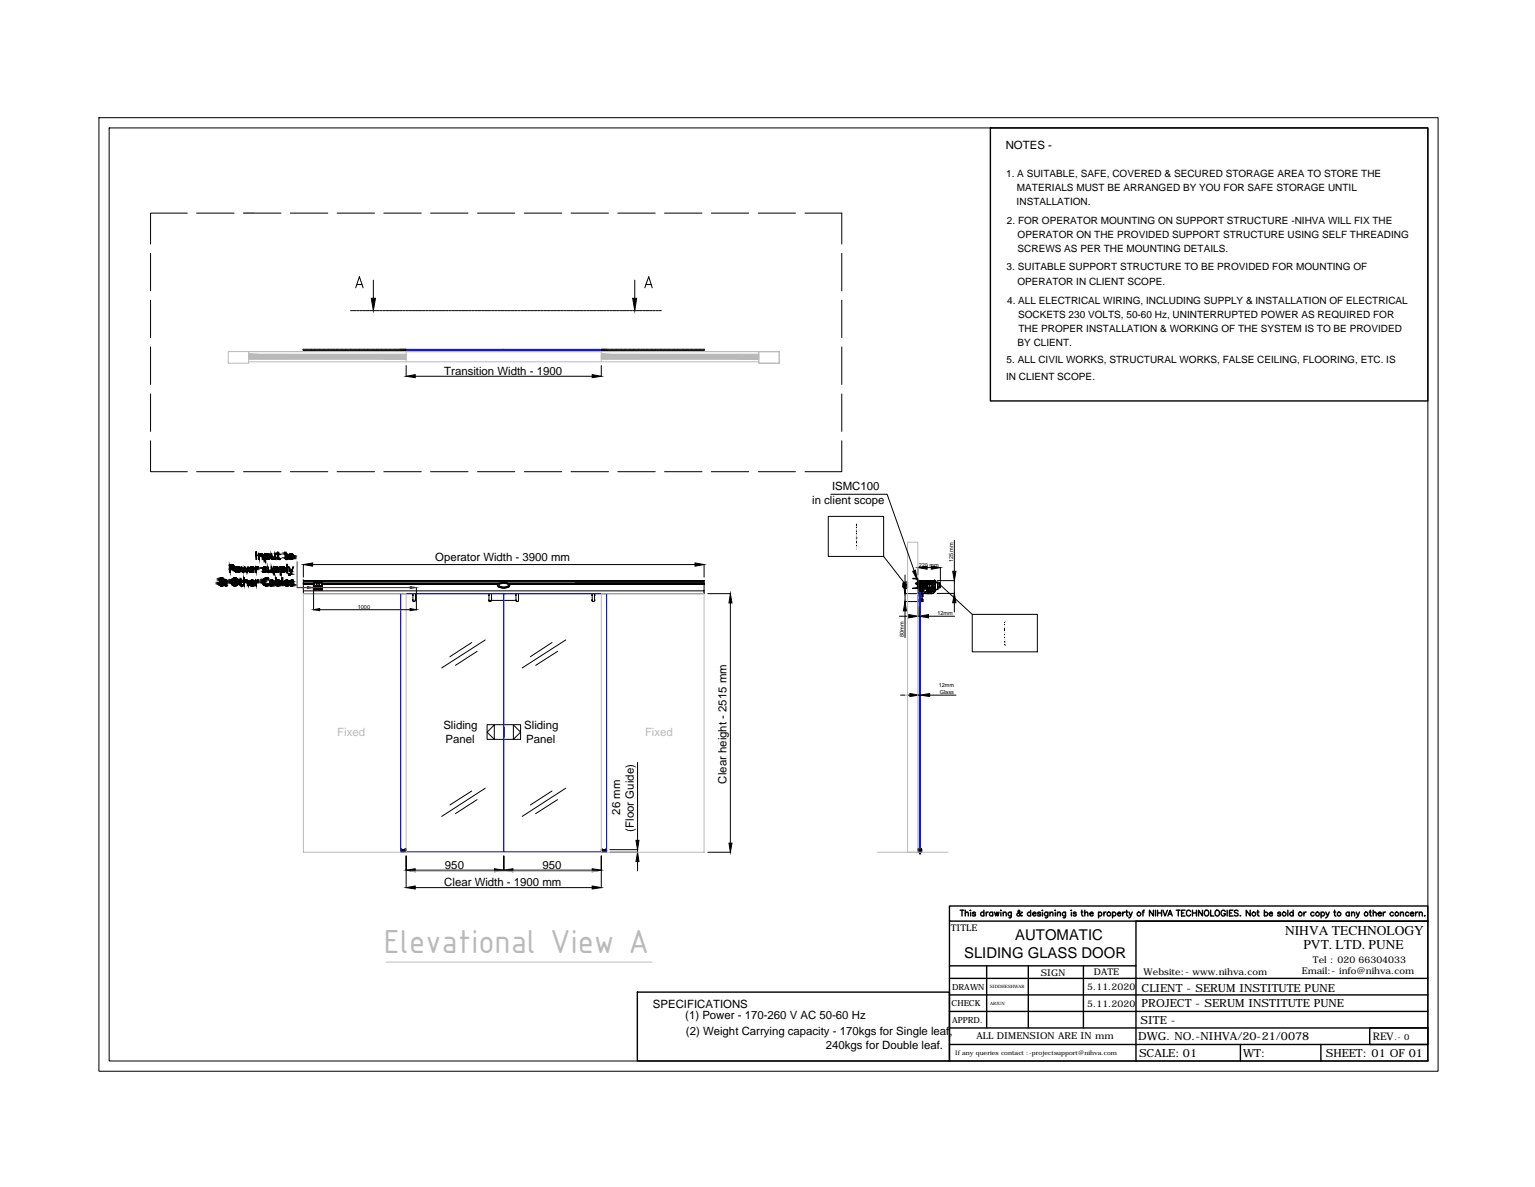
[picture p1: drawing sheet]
<svg xmlns="http://www.w3.org/2000/svg" width="279mm" height="216mm" viewBox="0 0 279 216" stroke-linecap="round" stroke-linejoin="round" font-family="sans-serif">
<defs><g id="words">
<text font-size="6.5" fill="#b9b9b9" x="69.9" y="173.3">Elevational View A</text>
<g font-size="2.7">
<text x="184.8" y="170.9">AUTOMATIC</text>
<text x="175.5" y="174.3">SLIDING GLASS DOOR</text>
</g>
<g font-size="2.5">
<text x="233.9" y="170.1">NIHVA TECHNOLOGY</text>
<text x="237.3" y="172.7">PVT. LTD. PUNE</text>
</g>
<g font-size="2.1">
<text x="183.1" y="27.2">NOTES -</text>
<text x="80.9" y="68.2">Transition Width - 1900</text>
<text x="151.4" y="89.2">ISMC100</text>
<text x="147.8" y="91.7">in client scope</text>
<text x="79.2" y="102.1">Operator Width - 3900 mm</text>
<text x="80.7" y="132.5">Sliding</text>
<text x="81.1" y="135.1">Panel</text>
<text x="95.4" y="132.5">Sliding</text>
<text x="95.8" y="135.1">Panel</text>
<text x="132.3" y="142.5" transform="rotate(-90 132.3 142.5)">Clear height - 2515 mm</text>
<text x="112.9" y="148.2" transform="rotate(-90 112.9 148.2)">26 mm</text>
<text x="115.4" y="151.2" transform="rotate(-90 115.4 151.2)">(Floor Guide)</text>
<text x="80.9" y="161.2">Clear Width - 1900 mm</text>
<text x="81" y="158.1">950</text>
<text x="98.7" y="158.1">950</text>
<text x="118.8" y="183.3">SPECIFICATIONS</text>
<text x="124.7" y="185.4">(1) Power - 170-260 V AC 50-60 Hz</text>
<text x="124.9" y="188.3">(2) Weight Carrying capacity - 170kgs for Single leaf,</text>
<text x="150.3" y="190.8">240kgs for Double leaf.</text>
</g>
<g font-size="2.1" fill="#b9b9b9">
<text x="61.4" y="133.8">Fixed</text>
<text x="117.4" y="133.8">Fixed</text>
</g>
<g font-size="2">
<text x="207.8" y="180.4">CLIENT - SERUM INSTITUTE PUNE</text>
<text x="207.8" y="183.2">PROJECT - SERUM INSTITUTE PUNE</text>
<text x="207.2" y="189.2">DWG. NO.-NIHVA/20-21/0078</text>
<text x="207.6" y="186.2">SITE -</text>
<text x="207.3" y="192.2">SCALE: 01</text>
<text x="226.3" y="192.2">WT:</text>
<text x="241.3" y="192.2">SHEET: 01 OF 01</text>
</g>
<text font-size="1.9" x="249.9" y="189.1">REV</text>
<g font-size="1.8">
<text x="183.1" y="32.2">1. A SUITABLE, SAFE, COVERED &amp; SECURED STORAGE AREA TO STORE THE</text>
<text x="185.1" y="34.7">MATERIALS MUST BE ARRANGED BY YOU FOR SAFE STORAGE UNTIL</text>
<text x="183.3" y="40.8">2. FOR OPERATOR MOUNTING ON SUPPORT STRUCTURE -NIHVA WILL FIX THE</text>
<text x="185.1" y="37.3">INSTALLATION.</text>
<text x="185.2" y="43.3">OPERATOR ON THE PROVIDED SUPPORT STRUCTURE USING SELF THREADING</text>
<text x="185.2" y="45.8">SCREWS AS PER THE MOUNTING DETAILS.</text>
<text x="183.2" y="49.1">3. SUITABLE SUPPORT STRUCTURE TO BE PROVIDED FOR MOUNTING OF</text>
<text x="185.2" y="51.9">OPERATOR IN CLIENT SCOPE.</text>
<text x="183.3" y="55.3">4. ALL ELECTRICAL WIRING, INCLUDING SUPPLY &amp; INSTALLATION OF ELECTRICAL</text>
<text x="185.3" y="57.9">SOCKETS 230 VOLTS, 50-60 Hz, UNINTERRUPTED POWER AS REQUIRED FOR</text>
<text x="185.2" y="62.9">BY CLIENT.</text>
<text x="185.4" y="60.4">THE PROPER INSTALLATION &amp; WORKING OF THE SYSTEM IS TO BE PROVIDED</text>
<text x="183.1" y="69">IN CLIENT SCOPE.</text>
<text x="183.2" y="66.1">5. ALL CIVIL WORKS, STRUCTURAL WORKS, FALSE CEILING, FLOORING, ETC. IS</text>
</g>
<g font-size="1.7">
<text x="173.1" y="169.4">TITLE</text>
<text x="189.5" y="177.5">SIGN</text>
<text x="199.1" y="177.4">DATE</text>
<text x="208.2" y="177.3">Website:- www.nihva.com</text>
<text x="237" y="177.1">Email:- info@nihva.com</text>
<text x="239" y="175.2">Tel : 020 66304033</text>
<text x="197.9" y="180.1">5.11.2020</text>
<text x="197.9" y="183.1">5.11.2020</text>
<text x="177.7" y="189">ALL DIMENSION ARE IN mm</text>
</g>
<g font-size="1.5">
<text x="173.2" y="183">CHECK</text>
<text x="173.3" y="180.1">DRAWN</text>
<text x="173.3" y="186.1">APPRD.</text>
<text x="253.8" y="189.1">.- 0</text>
</g>
<text font-size="1.1" x="173.8" y="191.9">If any queries contact :-projectsupport@nihva.com</text>
<g font-size="1">
<text x="167.2" y="103.1">220 mm</text>
<text x="173.5" y="102.3" transform="rotate(-90 173.5 102.3)">125 mm</text>
<text x="65.1" y="110.9">1000</text>
<text x="170.6" y="111.9">12mm</text>
<text x="164.5" y="115.9" transform="rotate(-90 164.5 115.9)">80mm</text>
<text x="170.9" y="125">12mm</text>
<text x="171" y="126.2">Glass</text>
</g>
<g font-size=".8">
<text x="180.2" y="179.7">SIDDHESHWAR</text>
<text x="180.2" y="182.7">ARJUN</text>
</g>
</g></defs>
<!-- layer: PDF_IN-PRTN-GLAZ -->
<g fill="#b9b9b9" stroke="#b9b9b9" stroke-width=".18">
<path d="M109.4 64.4v.9h28.7zM109.4 64.4h28.7v.9z"/>
<path d="M45.3 64.4v.9h28.6zM45.3 64.4h28.6v.9z"/>
</g>
<!-- layer: PDF_0 -->
<g fill="#f9f9f9" stroke="#f9f9f9" stroke-width=".18">
<path d="M73.6 154.8h.1zM73.6 154.8h.1z"/>
<path d="M73.5 154.8h.1zM73.5 154.8h.1z"/>
<path d="M110.1 154.8h.1zM110.1 154.8h.1z"/>
<path d="M110 154.8h.1zM110 154.8h.1z"/>
</g>
<g fill="#000" stroke="#000" stroke-width=".18">
<path d="M73.9 68.4l1.7-.3v.6zM107.8 68.1l1.6 .3-1.6 .3zM55.2 102.7l1.7-.3v.6zM57.1 110.9l1.1-.2v.4zM74.6 110.7l1.2 .2-1.2 .2zM126.5 102.4l1.7 .3-1.7 .3zM132.9 108l.3 1.7h-.5zM164.4 106.3h.6l-.3 1.7zM164.7 109.4l.3 1.7h-.6zM165.4 111.8l1.7 .3-1.7 .3zM166.1 103.9l.5-.2 .3 1.7zM167.1 103.2l1.7-.2v.5z"/>
<path d="M167.3 112.1l1.7-.3v.6zM169.5 103l1.7 .2-1.7 .3zM173.7 107.9l.3 1.7h-.6zM173.4 103.9h.6l-.3 1.7zM165.6 126.1l1.7 .3-1.7 .3zM167.5 126.4l1.7-.3v.6zM73.9 158.3l1.7-.3v.6zM90 158l1.7 .3-1.7 .3zM91.7 158.3l1.7-.3v.6zM107.8 158l1.6 .3-1.6 .3zM116 155l.3 1.7h-.5zM115.8 152.9h.5l-.3 1.6z"/>
<path d="M132.7 153.4h.5l-.3 1.6zM73.9 161.4l1.7-.3v.6zM107.8 161.1l1.6 .3-1.6 .3z"/>
</g>
<g fill="none" stroke="#000" stroke-width=".18">
<path d="M18 21.4h243.8v173.4h-243.8zM19.9 23.3h240v169.7h-240zM34.1 38.8h-6.7v5.6M35.8 38.8h6.8M44.3 38.8h6.9M52.8 38.8h6.9M61.4 38.8h6.8M69.9 38.8h6.8M78.4 38.8h6.8M86.9 38.8h6.8M95.4 38.8h6.8M103.9 38.8h6.9"/>
<path d="M112.5 38.8h6.8M121 38.8h6.8M129.5 38.8h6.8M138 38.8h6.8M146.5 38.8h6.7v5.6M27.4 46.1v6.8M27.4 54.6v6.8M63.8 56.5h.4M64.3 56.5h.5M64.9 56.5h.5M65.5 56.5h.5M66.1 56.5h.5"/>
<path d="M66.7 56.5h.5M67.3 56.5h.5M67.9 56.5h.5M68.5 56.5h.5M69.1 56.5h.5M69.7 56.5h.5M70.3 56.5h.5M70.9 56.5h.5M71.5 56.5h.5M72.1 56.5h.5M72.7 56.5h.5M73.3 56.5h.5"/>
<path d="M73.9 56.5h.5M74.5 56.5h.4M75.1 56.5h.5M75.7 56.5h.5M76.3 56.5h.5M76.9 56.5h.5M77.5 56.5h.4M78.1 56.5h.4M78.7 56.5h.4M79.3 56.5h.5M79.9 56.5h.5M80.4 56.5h.6"/>
<path d="M81.1 56.5h.4M81.7 56.5h.4M82.3 56.5h.4M82.9 56.5h.4M83.5 56.5h.5M84 56.5h.6M84.6 56.5h.5M85.3 56.5h.4M85.9 56.5h.4M86.5 56.5h.4M87.1 56.5h.4M87.6 56.5h.6"/>
<path d="M88.2 56.5h.5M88.8 56.5h.5M89.5 56.5h.4M90.1 56.5h.4M90.6 56.5h.5M91.2 56.5h.5M91.8 56.5h.5M92.4 56.5h.5M93.1 56.5h.4M93.7 56.5h.4M94.2 56.5h.5M94.8 56.5h.5"/>
<path d="M95.4 56.5h.5M96 56.5h.5M96.6 56.5h.5M97.3 56.5h.4M97.8 56.5h.5M98.4 56.5h.5M99 56.5h.5M99.6 56.5h.5M100.2 56.5h.5M100.8 56.5h.5M101.4 56.5h.5M102 56.5h.5"/>
<path d="M102.6 56.5h.5M103.2 56.5h.5M103.8 56.5h.5M104.4 56.5h.5M105 56.5h.5M105.6 56.5h.5M106.2 56.5h.5M106.8 56.5h.5M107.4 56.5h.5M108 56.5h.5M108.6 56.5h.5M109.2 56.5h.5"/>
<path d="M109.8 56.5h.5M110.4 56.5h.5M111 56.5h.5M111.6 56.5h.5M112.2 56.5h.5M112.8 56.5h.5M113.4 56.5h.5M114 56.5h.5M114.6 56.5h.5M115.2 56.5h.5M115.8 56.5h.5M116.4 56.5h.5"/>
<path d="M117 56.5h.5M117.6 56.5h.5M118.2 56.5h.5M118.8 56.5h.5M119.4 56.5h.5M120 56.5h.4M153.2 46.1v6.8M153.2 54.6v6.8M27.4 63.1v6.8M27.4 71.7v6.8M55.2 63.7h.4M55.6 63.5l-.4 .1"/>
<path d="M55.6 63.5h.3M55.6 63.7h.3M56 63.5h.7M56 63.7h.7M56.8 63.5h.4M56.8 63.7h.4M57.2 63.5h.3M57.2 63.7h.3M57.6 63.5h.4M57.6 63.7h.4M58 63.5h.3M58 63.7h.3"/>
<path d="M58.4 63.5h.4M58.4 63.7h.4M58.8 63.5h.4M58.8 63.7h.4M59.2 63.5h.4M59.2 63.7h.4M59.6 63.5h.4M59.6 63.7h.4M60 63.5h.4M60 63.7h.4M60.4 63.5h.4M60.4 63.7h.4"/>
<path d="M60.8 63.5h.4M60.8 63.7h.4M61.2 63.5h.4M61.2 63.7h.4M61.6 63.5h.4M61.6 63.7h.4M62 63.5h.4M62 63.7h.4M62.4 63.5h.4M62.4 63.7h.4M62.8 63.5h.4M62.8 63.7h.4"/>
<path d="M63.2 63.5h.4M63.2 63.7h.4M63.6 63.5h.4M63.6 63.7h.4M64 63.5h.4M64 63.7h.4M64.4 63.5h.4M64.4 63.7h.4M64.8 63.5h.4M64.8 63.7h.4M65.2 63.5h.4M65.2 63.7h.4"/>
<path d="M65.6 63.5h.4M65.6 63.7h.4M66.1 63.5h.3M66.1 63.7h.3M66.4 63.5h.4M66.4 63.7h.4M66.9 63.5h.3M66.9 63.7h.3M67.2 63.5h.4M67.2 63.7h.4M67.7 63.5h.3M67.7 63.7h.3"/>
<path d="M68 63.5h.4M68 63.7h.4M68.5 63.5h.3M68.5 63.7h.3M68.8 63.5h.4M68.8 63.7h.4M69.3 63.5h.3M69.3 63.7h.3M69.7 63.5h.3M69.7 63.7h.3M70.1 63.5h.3M70.1 63.7h.3"/>
<path d="M70.5 63.5h.3M70.5 63.7h.3M70.9 63.5h.3M70.9 63.7h.3M71.3 63.5h.3M71.3 63.7h.3M71.7 63.5h.3M71.7 63.7h.3M72.1 63.5h.3M72.1 63.7h.3M72.5 63.5h.3M72.5 63.7h.3"/>
<path d="M72.9 63.5h.4M72.9 63.7h.4M73.3 63.5h.3M73.3 63.7h.3M73.7 63.5l.2 .1M73.9 63.7h-.2M73.9 66.5v2M75.6 68.4h32.2M109.4 63.7h.2M109.4 66.5v2M109.6 63.5l-.2 .1M109.6 63.5h.4"/>
<path d="M109.6 63.7h.4M110 63.5h.4M110 63.7h.4M110.4 63.5h.4M110.4 63.7h.4M110.8 63.5h.4M110.8 63.7h.4M111.2 63.5h.4M111.2 63.7h.4M111.6 63.5h.4M111.6 63.7h.4M112 63.5h.4"/>
<path d="M112 63.7h.4M112.4 63.5h.4M112.4 63.7h.4M112.8 63.5h.4M112.8 63.7h.4M113.2 63.5h.4M113.2 63.7h.4M113.6 63.5h.4M113.6 63.7h.4M114 63.5h.4M114 63.7h.4M114.4 63.5h.4"/>
<path d="M114.4 63.7h.4M114.8 63.5h.4M114.8 63.7h.4M115.2 63.5h.4M115.2 63.7h.4M115.6 63.5h.4M115.6 63.7h.4M116 63.5h.4M116 63.7h.4M116.4 63.5h.4M116.4 63.7h.4M116.9 63.5h.3"/>
<path d="M116.9 63.7h.3M117.2 63.5h.4M117.2 63.7h.4M117.7 63.5h.3M117.7 63.7h.3M118 63.5h.4M118 63.7h.4M118.5 63.5h.3M118.5 63.7h.3M118.8 63.5h.4M118.8 63.7h.4M119.3 63.5h.3"/>
<path d="M119.3 63.7h.3M119.6 63.5h.4M119.6 63.7h.4M120.1 63.5h.3M120.1 63.7h.3M120.5 63.5h.3M120.5 63.7h.3M120.9 63.5h.3M120.9 63.7h.3M121.3 63.5h.3M121.3 63.7h.3M121.7 63.5h.3"/>
<path d="M121.7 63.7h.3M122.1 63.5h.3M122.1 63.7h.3M122.5 63.5h.3M122.5 63.7h.3M122.9 63.5h.3M122.9 63.7h.3M123.3 63.5h.3M123.3 63.7h.3M123.7 63.5h.4M123.7 63.7h.4M124.1 63.5h.3"/>
<path d="M124.1 63.7h.3M124.5 63.5h.4M124.5 63.7h.4M124.9 63.5h.3M124.9 63.7h.3M125.3 63.5h.4M125.3 63.7h.4M125.7 63.5h.3M125.7 63.7h.3M126.1 63.5h.4M126.1 63.7h.4M126.5 63.5h.3"/>
<path d="M126.5 63.7h.3M126.9 63.5h.4M126.9 63.7h.4M127.3 63.5h.3M127.3 63.7h.3M127.7 63.5h.4M127.7 63.7h.4M128.1 63.5l.1 .1M128.2 63.7h-.1M153.2 63.1v6.8M153.2 71.7v6.8M27.4 80.2v5.6h6.7"/>
<path d="M35.8 85.8h6.8M44.3 85.8h6.9M52.8 85.8h6.9M61.4 85.8h6.8M69.9 85.8h6.8M78.4 85.8h6.8M86.9 85.8h6.8M95.4 85.8h6.8M103.9 85.8h6.9M112.5 85.8h6.8M121 85.8h6.8M129.5 85.8h6.8"/>
<path d="M138 85.8h6.8M150.8 93.9h10v7.3h-10zM151.2 89.9h10.3l4.9 13.9M153.2 80.2v5.6h-6.7M173.7 98.3v5.6M55.2 105.6h.1M55.2 105.6h73h-73l73 .1h-73v.4h1.8h-1.8v.1h1.8h-1.8M55.2 106.1h.1M55.2 106.2h.1M55.2 106.2h1.8h-1.8M55.2 102.6v2.4M55.2 106.2v1.3"/>
<path d="M55.2 106.1h1.8M56.9 102.7h69.6M57 106l.2 .1-.1 1.1zM57 107.2l.1 .1M57.1 106.9v4M57.1 107.3l.1-.1h1.3l.1 .1zM57.1 105.9l-.1 .1M57.2 106.1v1.1v-.1M57.2 106.1l1.3-.1v1.2h-1.3zM57.2 106.1h.1M57.2 107.2h1.3M57.2 106h1.3"/>
<path d="M57.4 106.7h.2v.2h-.2zM57.4 106.5h.2v.2h-.2zM57.4 107h.2v.1h-.2zM57.6 106.2h.5v.2h-.5zM57.8 107h.2v.1h-.2zM57.8 106.7h.2v.2h-.2zM57.8 106.5h.2v.2h-.2zM58.1 106.8l.2-.1v.2h-.2zM58.1 107h.2v.1h-.2zM58.1 106.5h.2v.2h-.2zM58.2 110.9h16.4M58.5 106l.1 .1z"/>
<path d="M58.6 107.1l-.1 .1zM58.6 106.2h32h-32M58.6 106.2h32M58.6 105.9h-1.5h1.5v1.3l.1-1.2M58.7 107.2l-.1 .1M75.2 109.2h.1M75.2 108.3h.1M75.2 109.1h.1M75.2 108.2h.1M75.2 108v1.2M75.6 109.1a.23 .23 0 0 1-.2 .3 .23 .23 0 0 1-.3-.2l.2 .2 .3-.2M75.6 109.2h.1"/>
<path d="M75.6 108.3h.1M75.6 109.1v.1M75.6 108v1.2M75.8 107v3.9M85.9 116.9l-4 2.6M86.8 118.5l-3.9 2.5M88.3 116.4l-7.9 5.1M89 109.2l.2 .2 .2-.2M89 109.1l.2 .3 .2-.2M89 108.3h.1M89 109.1v.1M89 108v1.2"/>
<path d="M89.5 109.2h.1M89.5 108.3h.1M89.5 109.1h.1M89.5 108.2h.1M89.5 108v1.2M90.7 106.1h-32.1h32.1M90.8 106.1l-.3 .3 .3 .4M90.8 106.1h-32.2v1M90.8 106.1a.32 .32 0 0 0-.2 .3 .32 .32 0 0 0 .2 .3M90.8 106.2a1.68 1.68 0 0 1 1.8 0l-.1 .1a2.38 2.38 0 0 0-1.6-.1zM90.8 106.2v-.1l.2-.1a1.41 1.41 0 0 1 1.7 .3v.3l-.2 .1M90.8 106.8l.7 .2h.6l.5-.2"/>
<path d="M90.9 106.3l-.1 .1 .1 .2M90.9 106.6l.7 .2 1-.1a1.68 1.68 0 0 1-1.8 0zM92.5 106.3l.1 .1-.1 .2M92.6 106.1l.2 .3-.2 .4M92.6 106.1h35.6h-23.5M92.6 106.1h35.6h-35.5M92.8 106.2h35.4h-23.3M92.8 106.2h35.4zM93.9 108.3h.1M93.9 108.2h.1M93.9 109.1h.1M93.9 108v1.2h-4.9"/>
<path d="M94.4 108.3h.1M94.4 108v1.2a.23 .23 0 0 1-.3 .2 .23 .23 0 0 1-.2-.2l.2 .2 .3-.2M100.5 116.9l-4 2.6M101.5 118.5l-4 2.5M103 116.4l-7.9 5.1M107.8 108.3h.1M107.8 109.2h.1M107.8 108.3v-.1v.1M107.8 109.2l.2 .2 .2-.2M107.8 109.1v.1M107.8 108v1.2M108.2 108.2l.1 .1z"/>
<path d="M108.2 109.1l.1 .1zM108.2 108v1.3l-.4 .1v-.3M108.3 108.3h.1M108.3 109.2h.1M108.3 108.3h-.1M128.2 105.6h-73h73v2.4h-73v-.5h73M128.2 108h.1M128.2 102.6v2.4M128.8 108h4.2M132.9 109.7v43.7M160.8 101.2l4.1 5.2M163.7 112.1h1.7"/>
<path d="M164.4 106.3v-.4h.8v1.1h-.3M164.5 105.9v.2h.4M164.6 108h2.3M164.6 109.4h2.7M164.7 104.6v1.7M164.7 108v1.4M164.7 111.1v4.9M164.9 105.9v1.1l-.5-.2v-.6l.1-.1v.6l-.1-.1M164.9 106.8l-.4-.1v.2M166.1 105.2h1v1.8h-1l.9-.1v-1.5zM167.1 105.9v-.3h3.1v.3M167.1 107.4v-.3v-.1l.2 .1v-.1v.1h-.2v.2h.2v.1h-.2v.6h1.1"/>
<path d="M167.1 103.2v1.4M167.1 108.3v3.8M167.1 112.1h.2M167.1 107v.4M167.1 107.5v.4l.3-.3M167.1 106.8h.1M167.1 107h.1M167.1 106.8h.2M167.2 105.7l-.1 .1M167.2 107h.1M167.2 106.8h.1M167.2 105.8l.4 .1v.6v-.6"/>
<path d="M167.2 105.7h.1M167.2 107.1h.1M167.3 106.6h.7v.4l.1-.2M167.3 106.8l-.1 .1M167.3 107h.1M167.3 107.9h-.1h.2M167.3 105.7v.1M167.3 110.4v1.7M167.4 105.9h.1M167.4 106.9h.1M167.4 105.7v.2M167.4 107.3v.1z"/>
<path d="M167.4 105.9v.6zM167.4 106.9h.2l.1 .1h.3M167.4 107.6v-.2v.2M167.4 106.8v.1M167.4 107.3h.2zM167.4 107.4v.2M167.4 107h.1M167.4 107.4h.7v.2h-.7zM167.4 107.4l.7-.1v.3M167.4 107.9h.8M167.5 107.2h.1M167.5 105.9v.6v-.6"/>
<path d="M167.5 106.9v.7M167.5 109.1l-.2-.1v.4l.2-.1M167.5 108.1h-.2v.3h.2M167.5 107.3h.1M167.5 107.1h.1M167.5 106.8h.1M167.5 107l-.1-.1h.3l-.2 .1M167.5 107h.1M167.5 107.2l-.1 .1M167.6 107.2h-.1M167.6 107.2l-.1 .1M167.6 107v.3"/>
<path d="M167.6 107h.1M167.6 107.3h.4M167.7 109h.3v.4h-.3zM167.7 107.6v1.8h-.2v-.4h.2M167.7 108.5h-.2v.5M167.7 108h-.2v.5M167.7 107.1h.1M167.7 107.2h.1M167.7 107h.1M167.7 107.1v.2v-.2M167.7 106.9h.1M167.7 106.9v.1"/>
<path d="M167.7 105.9v.6v-.6h-.1M167.7 105.9h.1M167.7 106v.2M167.7 105.9v.6M167.7 107.3h.1M167.7 106.5h.2zM167.7 106.5h.1M167.7 107.2l.2-.1-.2 .2M167.7 107.3h-.1M167.7 107v.1M167.8 106.7h.1M167.8 106.7l.1 .1"/>
<path d="M167.8 106h.1M167.8 106.7l.1 .1zM167.8 106.5v-.3l.1 .3M167.8 106.2h.1M167.8 105.9l.1 .3zM167.8 105.9h.1M167.8 108h.2v.5h-.2zM167.8 106.8h.1M167.8 107.5l-.2 .1h.3M167.9 107.1h.1M167.9 106.7h.1M167.9 107h.1"/>
<path d="M167.9 106.5h.1M167.9 108h.1v.5h-.1M167.9 109h.1v.4h-.3h.2v-.2h-.2M167.9 106.2v-.2l.1 .4M167.9 106.3v.2h-.2h.2M167.9 105.9h-.2v.6v-.7l-.2-.1-.1 .2M167.9 107.1v.1M167.9 107.1h-.5M167.9 107.6h.1M167.9 107.3h.1M167.9 106.2h.1M167.9 105.9l-.2 .1"/>
<path d="M167.9 107.6v1.6M167.9 107l-.5 .1v.2M167.9 106.4l.1 .1M167.9 106v.2M168 107l-.1 .1M168 107.2h.1M168 106l-.1 .2M168 107v.3M168 106.5h.1M168 105.9v.1M168 107.2l-.2 .1M168 107.2v.1"/>
<path d="M168 106v.2M168 107v.1M168 107.3h.1M168 107.6h.2M168 107.1v.1M168 107.1h.1M168 106.2h.1M168 105.9v.6M168 106h.1M168 106.7v.1M168 106.9h.3M168.1 106.6l-.1-.1h-.7l.1 .4"/>
<path d="M168.1 106.6h.1M168.1 106.8h.1M168.1 107.3v.1M168.1 107.3l-.2 .1M168.1 106.9h.1M168.1 105.9h.1M168.1 105.9l.1 .8v-.8h-.2l-.1-.1 .1-.1 .1 .2M168.1 105.9v.8zM168.1 107.7l-.7 .1M168.2 105.9h.4v.3M168.2 106.3v.1M168.2 106.4v.1"/>
<path d="M168.2 106.7v-.4v.4h-.1v.1M168.2 106.3h.1M168.2 106l.1 1.1zM168.2 107l-.2 .2M168.2 107.9h.2M168.3 106.1h.1M168.3 106.5v-.5h.2l.1 .5M168.3 106.2h.1M168.3 107h.1M168.3 106.7h.1M168.3 106.8h.1M168.3 106.4h.1"/>
<path d="M168.3 106.3h.1M168.3 107.6h.2M168.3 106.6h.1M168.3 106.5h.1M168.3 106.9h.1M168.3 107l-.1 .1M168.3 106.6v.5h.2v-.5M168.3 107.1h.2M168.3 107.1l-.2 .1M168.3 107.7h.9M168.4 107.7l.1 .2M168.5 107.9h.3z"/>
<path d="M168.5 105.9h.1M168.5 106.2h.1M168.5 107h.1M168.5 106.8h.1M168.5 106.4h.1M168.5 106.1h.1M168.5 106.3h.1M168.5 106.6h.1M168.5 106.5h.1M168.6 106.1h.1M168.6 106.7h.1M168.6 107.1v-1.1v1.1"/>
<path d="M168.6 107h.1M168.6 106.5h.1M168.6 106.2l-.1 .3M168.6 106.4v.3M168.6 106.4h.1M168.6 108h1.2M168.6 106.6h.1M168.6 106.1l-.1 .1M168.6 106.4v.7M168.6 106.3v.5a.62 .62 0 0 0 .3 .7 .62 .62 0 0 0 .8-.1M168.6 106.5l-.1 .2M168.6 105.9h.1"/>
<path d="M168.6 106.2h.1M168.6 106.8l-.1 .1M168.6 107.6h.3M168.7 106.2v.6M168.7 107h.1M168.7 107.3l.4 .4M168.7 106.2h.1M168.7 107.4l.1 .2M168.7 107.5h.1M168.7 107.6h.1M168.7 106.8v.2M168.7 106.9h-.2"/>
<path d="M168.7 107.3l.4 .3M168.7 107v.3h.2v-.2M168.7 107.1l.1 .1zM168.7 105.9v1.3l.1 .1v-.2M168.7 106.1h.1M168.8 106h.1M168.8 106.8v.3M168.8 106.4h.1M168.8 105.9v.1M168.8 105.8h.1M168.8 106.9h.1M168.8 106.3h.1"/>
<path d="M168.8 107h.1M168.8 107.5h.1M168.8 107.6h.1M168.8 106.8h.1M168.8 103.2h.7M168.8 106.1h.1M168.8 106.1v.9M168.8 106v.1M168.8 106.9v.2zM168.8 106v.3v-.2M168.8 106.4v.5v-.1M168.8 106.1v.1"/>
<path d="M168.8 107v.2h-.1l.1-.1M168.8 107.9h.1M168.8 107l.1 .1M168.8 107.1h.1M168.8 105.9h-.1v.3M168.8 107l.3-.1 .5 .1M168.8 106.2v.8v-.1h.4l-.4-.1v-.4h.8v.4h-.4v-.5h-.4zM168.8 106.3v.6M168.8 106.3v-.2v.3M168.8 107.7v.2zM168.8 107.7v.2M168.8 107.9h.2"/>
<path d="M168.9 105.9h.1M168.9 107h.1zM168.9 107l.1 .1zM168.9 106.1l.1 .1zM168.9 107.1l.2 .3 .4-.2M168.9 107.1l-.1-.1 .4-.1-.4 .1 .7 .1v.2v-.2v.2M168.9 105.8l.1-.1h-.2v.1M168.9 105.8h.1M168.9 107.1h.1M168.9 105.9l.6 .1h-.6zM168.9 105.9l-.1 .2M168.9 107.1a.28 .28 0 0 0 .3 .3 .28 .28 0 0 0 .3-.3"/>
<path d="M169 105.8l-.3 .1v-.2h-1.4l-.2 .2v1l.3 .1M169 107.6h.2M169 107.1h.1M169 106h.4v.2h-.4zM169 106.1l.2-.1v.2l-.2-.1M169 112.1h4.8M169 107.1l.2 .2 .2-.2M169.1 105.8v.1M169.1 106.2h.1M169.1 107.1h.1M169.1 107.5h.3l-.1 .2h-.2zM169.1 105.8h.1"/>
<path d="M169.1 106h.3M169.1 106.2h.3M169.1 107.9h.3M169.2 105.8l-.1-.1h.2v.1l-.2 .1v-.2l-.2 .1M169.2 106.2h.1M169.2 107.6h.1zM169.3 107.6h.1M169.2 105.8h.1M169.3 105.8h.1M169.2 107h.4v.1h-.4h.3M169.2 106h-.4l.1 .2M169.2 106h.1"/>
<path d="M169.2 106.1l.1 .1zM169.2 105.9h.3l.1 .2-.4 .2h.4v.5l-.4 .1M169.2 106.9h.1M169.2 106.3h.1M169.2 106.9l.3 .1M169.3 107.8l.3 .1zM169.3 107.6h.3M169.4 106.1h.1M169.4 106.2h.1M169.4 107.1h.1M169.4 106.1v.1M169.4 106.1l-.2-.1 .2 .2"/>
<path d="M169.4 107.7h.7l-.5 .2M169.4 107h.2zM169.4 106.1h.2zM169.5 107.3h.1M169.5 107h.1zM169.5 106.1h.1zM169.5 107.1h.1M169.5 107.3v-.2v.2M169.5 107.9h.1M169.5 106.9l.1 .1-.1 .1M169.5 105.9h.1M169.5 105.9l.1 .5"/>
<path d="M169.5 107.1v.1M169.5 107.2h.1M169.5 106v.2h-.6h.3M169.5 107.1v.2h.3l-.5 .4M169.6 107.1h.1M169.6 106v.1M169.6 105.9l.2 .1zM169.6 106.1h.1M169.6 107h.1M169.6 107.1l.1 .1-.1-.1M169.6 106.8v.2M169.6 106.1v.9"/>
<path d="M169.6 107v.1M169.6 106.3v-.3h.2v1M169.6 106.8h.1M169.6 106.3h.1M169.6 107.1l.1 .1zM169.7 107.1h.1M169.6 106.8v.3M169.7 105.9h-1.2M169.7 107v.2l-.1-.1M169.7 106.3v.5M169.7 106.9v.5M169.7 107.3l-.4 .3"/>
<path d="M169.7 107l.1 .3M169.7 107.5l-.1 .1M169.7 106.1v.9M169.7 107.5l.2 .1h-.3M169.8 106v.1M169.9 107h.1M169.8 107v.1M169.8 107.1v.1M169.8 107.3v.2l-.1-.1M169.8 105.7l.1 .1M169.9 106.1v.9l-.2-.1M169.9 105.7v.1"/>
<path d="M169.9 107v.1M169.9 105.8l-1.8 .1M170 105.8l-.1-.2h-2.8v1.5v-.1l.6 .1v-.1h-.3v-.1M170 105.6l.1 .1 .1-.1v.5v-.4zM170 105.8l-.1 .1v.9h.3M170 105.7h.1M170 105.6l-.1 .1M170 105.7l.2-.1-.1 .2-.2-.1h-.6l.1 .2-.1-.1M170.1 107h.1M170.1 106.1h.1M170.1 107.1h.1M170.1 106.2h.1"/>
<path d="M170.1 106.1v.1h.1M170.1 107v.1M170.2 106.1v1.4M170.2 107.4a.49 .49 0 0 1-.5 .5M170.2 106.1h.1M170.2 106.1h-.1M170.2 107h.1M170.2 107h-.1M170.2 107.1h-.1M170.2 106.2h.1M170.2 106.2h-.1M170.2 107.1h.1"/>
<path d="M170.2 107.2l-.1-.1 .1 .1M170.2 107.2v.1M170.2 105.7h.1M170.2 105.6h.1M170.2 107v.1M170.2 107.5a.49 .49 0 0 1-.5 .4h-.4l-.1-.1v.1h-.1v-.1h-.1v.1h-.7l-.1-.1v.2h1.5M170.2 105.9h.1M170.2 106.8h-.3v.7l.2 .2 .1-.2M170.2 107.5h.1M170.2 106h.1M170.2 107.3h.1M170.2 107.2h.1"/>
<path d="M170.2 107.3v.3M170.2 106.4v.4M170.3 105.9l.4 .2zM170.3 107.2l.4-.1-.2 .2h-.2zM170.3 107.3h.1M170.3 105.9v.5M170.3 106.8l-.1 .5M170.3 106v1.2M170.3 105.9h.8l.1 .4M170.6 107.9h3.2M170.6 105.6h3.2M170.7 105.9v1.3"/>
<path d="M170.7 107h.1M170.7 106.4h.1M170.7 106.8l.3-.1v.2M170.7 106v1.1M171 105.9v.2h-.3v1.1M171.2 106.6l-.2 .1v-.6l.2 .1v.7l-.5 .1M171.2 103.2v2.6M171.2 106.4l5.8 5.3M173.7 105.6v2.3M173.7 109.6v1.7M177 111.7h11.8v6.9h-11.8zM88.7 131.8h6.1v2.7h-6.1z"/>
<path d="M116 138.7v14.2M163.9 126.4h.8M165.1 126.4l1.3 .1M166.7 126.5h.8M169.2 126.4h4.8M73 154.5v.5h.9v-.5M73 154.5h.1M73 154.5v.5M73.1 154.5h.1M73.2 154.6h.5v.4h-.5zM73.2 154.6h.5l.1 .4h-.6zM73.2 154.8h.1z"/>
<path d="M73.2 154.5h.6M73.2 154.9v.1M73.3 154.8h.1M73.3 154.8h.1zM73.4 154.8h.1M73.5 154.8h.1M73.5 154.8h.1zM73.6 154.8h.1zM73.7 154.6h.1M73.7 154.9l.1 .1v-.5v.5M73.7 154.6l-.7-.1h.1v.5v-.5l.1 .1M73.8 154.5h.1"/>
<path d="M73.9 154.5h-.1h.1M73.9 154.5h.1M73.9 154.9v-.4v.5M73.9 158.3v-2.6v5.8M75.6 158.3h14.4M85.9 143.9l-4 2.5M86.8 145.4l-3.9 2.6M88.3 143.4l-7.9 5.1M91.7 154.6v.3M91.7 158.3v-2.6v2.6M93.4 158.3h14.4M100.5 143.9l-4 2.5"/>
<path d="M101.5 145.4l-4 2.6M103 143.4l-7.9 5.1M109.4 154.5h.1M109.4 154.9v.1M109.4 155h.1M109.4 158.3v-2.6v5.8M109.5 154.5h.1h-.1M109.5 154.5l-.1 .5h1v-.5M109.5 154.5v.5M109.6 154.6h.6l.1 .4h-.7zM109.6 154.5h.1M109.6 154.5h.7"/>
<path d="M109.7 154.9l-.1 .1v-.5v.5M109.7 154.6h.6M109.7 154.6h.5v.4h-.5zM109.7 154.6h.1M109.7 154.8h.1M109.8 154.8h.1zM109.8 154.8h.1M109.9 154.8h.1M109.9 154.8h.1zM110 154.8h.1M110 154.8h.1zM110.1 154.8h.1z"/>
<path d="M110.3 154.5h.1M110.3 155v-.5h.1v.5M110.3 154.9v.1M110.4 154.5h-.1v.5M110.4 154.5h.1M111 154.5h5.1M111.1 155h5M116 154.5v.5M116 156.7v1.7M128.8 155h4.2M167.1 154.5h.1M167.1 154.5v.5v-.5"/>
<path d="M167.2 154.5h.1M167.2 155h.3M167.2 154.5l.1 .5v-.5l-.1 .5-.1-.5v.5M167.3 154.5h.1M167.3 155h.1M167.4 155h.2M167.6 155v-.5h.1v.5M167.6 154.5h.1M167.7 155v-.5v.5M167.7 154.5l-.1 .5M167.7 154.5h.1M167.7 154.5v.5z"/>
<path d="M167.7 154.7h.1M167.7 154.8h.1M167.7 154.6h.1M167.7 154.9h.1M167.7 154.7v.1M167.7 154.6v.3M75.6 161.4h32.2"/>
<circle cx="168.9" cy="106.1" r=".07"/>
<circle cx="169.2" cy="107.6" r=".11"/>
<circle cx="169.2" cy="107.6" r=".08"/>
</g>
<!-- layer: PDF_dim -->
<g fill="#000" stroke="#000" stroke-width=".18">
<path d="M67.6 54.3h.7l-.3 2.2zM115.2 54.3h.7l-.4 2.2zM40 106.5h.7zM41.2 106.4h.1zM42.2 103.4h.3zM42.4 103.3h.2zM42.4 105.2h.8zM43 104.1h.4zM43.8 106.5h.3zM43.7 105.3l.2-.1zM44.6 105.6h.5zM45.7 105.6h.4z"/>
<path d="M46.1 106.4h.1zM46.7 103.2h.3zM46.6 103.3h.2zM46.7 105.7h.1zM46.7 103.3h.1zM47.2 100.9h.1zM47.3 100.9h.1zM47.9 105.5h.2zM47.9 106.3h.2zM48.1 106.5h.8zM48.2 105.2h.7zM48.4 101.7h.6z"/>
<path d="M48.4 100.8h.6zM48.5 100.8h.4zM48.7 106.4h.2zM48.8 104.1h.5zM49.1 106.5h.5zM49.2 105.6h.5zM49.2 105.7h.1zM49.2 106h.6zM49.9 101.6h.1zM50.1 104.1h.5zM50.1 103.2h.5zM50 103.3h.1z"/>
<path d="M50.2 103.2h.3zM50.5 105.6h.4zM50.6 105.5h.2zM50.6 103.7h.1zM50.6 100.5l.1-.1zM51.2 103.3h.1zM51.7 106.2h.2zM51.9 101.6h.2zM51.9 105.6h.6zM52 101.7h.3zM51.9 100.5l.2-.1zM52.4 106.4h.1z"/>
<path d="M52.7 100.8h.5zM52.7 104.5h.2zM52.8 104.4h.1zM52.8 105.9h.3zM52.8 101.8h.3zM52.8 104.3h.2zM53.1 105.5h.2zM53.1 106.1h.3zM53.3 106.2h.1zM53.3 106.3h.1z"/>
<path d="M39.8 106h.2zM39.9 106h.1z"/>
<path d="M39.8 106h.2zM39.8 106h.2z"/>
<path d="M39.8 106h.2zM39.8 106h.2z"/>
<path d="M39.8 106h.2zM39.8 106h.2z"/>
<path d="M39.8 106h.2zM39.8 106h.2z"/>
<path d="M39.8 106h.2zM39.8 106h.2z"/>
<path d="M39.8 106l.2 .1zM39.8 106l.2 .1z"/>
<path d="M39.8 106.1h.2zM39.8 106.1h.2z"/>
<path d="M39.8 106.1h.2zM39.8 106.1h.2z"/>
<path d="M39.8 106.1h.2zM39.8 106.1h.2z"/>
<path d="M39.8 106.1h.2zM39.8 106.1h.2z"/>
<path d="M39.8 106.1h.2zM39.8 106.1h.2zM39.8 106.1h.2zM39.8 106.1h.2z"/>
<path d="M39.8 106.1h.2zM39.8 106.1h.2z"/>
<path d="M39.8 106.1l.2 .1zM39.8 106.1l.2 .1z"/>
<path d="M39.8 106.2h.2zM39.8 106.2h.2zM39.8 106.2h.2zM39.8 106.2h.2z"/>
<path d="M39.8 106.2h.2zM39.8 106.2h.2z"/>
<path d="M39.8 106.2h.2zM39.8 106.2h.2z"/>
<path d="M39.8 106.2h.2zM39.8 106.2h.2z"/>
<path d="M39.8 106.2h.2zM39.8 106.2h.2z"/>
<path d="M39.8 106.2h.2zM39.8 106.2h.2z"/>
<path d="M39.8 106.2l.2 .1zM39.8 106.2l.2 .1z"/>
<path d="M39.8 106.3h.2zM39.8 106.3h.2zM39.8 106.3h.2zM39.8 106.3h.2z"/>
<path d="M39.8 106.3h.2zM39.8 106.3h.2z"/>
<path d="M39.8 106.3h.2zM39.8 106.3h.2z"/>
<path d="M39.9 105.9h.2zM39.9 105.9h.2z"/>
<path d="M39.9 105.9h.2zM39.9 105.9h.2z"/>
<path d="M39.9 105.9h.2zM39.9 105.9h.2z"/>
<path d="M39.9 105.9l.2 .1zM39.9 105.9l.2 .1z"/>
<path d="M39.9 106h.2zM39.9 106h.2z"/>
<path d="M39.8 106.3h.3zM39.8 106.3h.3z"/>
<path d="M39.9 106.3h.2zM39.9 106.3h.2z"/>
<path d="M39.9 106.3l.2 .1zM39.9 106.3l.2 .1z"/>
<path d="M39.9 106.4h.2zM39.9 106.4h.2z"/>
<path d="M39.9 106.4h.2zM39.9 106.4h.2z"/>
<path d="M39.9 106.4h.2zM39.9 106.4h.2z"/>
<path d="M39.9 105.9h.2zM40 105.9h.1z"/>
<path d="M39.9 105.9h.2zM39.9 105.9h.2z"/>
<path d="M39.9 105.9h.2zM39.9 105.9h.2z"/>
<path d="M39.9 105.9h.2zM39.9 105.9h.2z"/>
<path d="M39.9 105.9h.2zM39.9 105.9h.2z"/>
<path d="M39.9 106.4h.2zM39.9 106.4h.2z"/>
<path d="M39.9 106.4h.3zM39.9 106.4h.3z"/>
<path d="M39.9 106.4h.3zM39.9 106.4h.3z"/>
<path d="M39.9 106.4l.8 .1zM39.9 106.4l.8 .1z"/>
<path d="M40 105.8h.2zM40 105.8h.2z"/>
<path d="M40 105.8l.2 .1zM40 105.8h.2z"/>
<path d="M40 105.9h.2zM40 105.9h.2z"/>
<path d="M40 105.9h.1zM40 105.9h.1z"/>
<path d="M39.8 106.1h.2zM39.8 106.1h.2z"/>
<path d="M40 105.3h.2zM40.1 105.3h.1z"/>
<path d="M40 105.3h.2zM40 105.3h.2z"/>
<path d="M40 105.3h.2zM40 105.3h.2z"/>
<path d="M40 105.3h.2zM40 105.3h.2z"/>
<path d="M40 105.4h.1zM40 105.4h.1z"/>
<path d="M40 105.4h.1zM40 105.4h.1z"/>
<path d="M40 105.4h.1zM40 105.4h.1z"/>
<path d="M40 105.4h.1zM40 105.4h.1z"/>
<path d="M40 105.4h.1zM40 105.4h.1z"/>
<path d="M40 105.4h.1zM40 105.4h.1z"/>
<path d="M40 105.4h.1zM40 105.4h.1z"/>
<path d="M40 105.4h.1zM40 105.4h.1z"/>
<path d="M40 105.4h.1zM40 105.4h.1z"/>
<path d="M40 105.4h.1zM40 105.4h.1z"/>
<path d="M40 105.4l.1 .1zM40 105.4l.1 .1z"/>
<path d="M40 105.5h.1zM40 105.5h.1z"/>
<path d="M40 105.5h.1zM40 105.5h.1z"/>
<path d="M40 105.5h.1zM40 105.5h.1z"/>
<path d="M40 105.5h.1zM40 105.5h.1z"/>
<path d="M40 105.5h.1zM40 105.5h.1z"/>
<path d="M40 105.5l.2 .1zM40 105.5l.2 .1z"/>
<path d="M40 105.6h.2zM40 105.6h.2z"/>
<path d="M40 105.6h.2zM40 105.6h.2z"/>
<path d="M40 105.6h.2zM40 105.6h.2z"/>
<path d="M40 105.6h.2zM40 105.6h.2z"/>
<path d="M40 105.8h.6zM40.1 105.8h.5z"/>
<path d="M40 105.8h.6zM40 105.8h.6z"/>
<path d="M40 105.8h.3zM40 105.8h.3z"/>
<path d="M39.9 106h.1zM39.9 106h.2z"/>
<path d="M40 106.5h.7zM40 106.5h.7zM40 106.5h.7z"/>
<path d="M40 106.5h.6zM40 106.5h.6z"/>
<path d="M40.1 105.2l.2 .1zM40.1 105.2h.2z"/>
<path d="M40 105.6h.2zM40 105.6h.2z"/>
<path d="M40.1 105.6h.1zM40.1 105.6h.1z"/>
<path d="M40.1 105.6h.1zM40.1 105.6h.1z"/>
<path d="M40.1 105.8h.4zM40.1 105.8h.4z"/>
<path d="M40.1 105.8h.4zM40.1 105.8h.4z"/>
<path d="M39.8 106.3h.3zM39.8 106.3h.3z"/>
<path d="M40 106.5h.6zM40 106.5h.6z"/>
<path d="M40.1 106.5h.5zM40.1 106.5h.5z"/>
<path d="M40.1 105.6h.2zM40.1 105.6h.2z"/>
<path d="M40.1 105.6h.2zM40.1 105.6h.2z"/>
<path d="M40.1 105.6l.2 .1zM40.1 105.6l.2 .1z"/>
<path d="M40.1 105.7h.5zM40.1 105.7h.5z"/>
<path d="M40.1 105.7h.4zM40.1 105.7h.4z"/>
<path d="M40.1 105.7h.3zM40.1 105.7h.3z"/>
<path d="M40.1 105.7l.4 .1zM40.1 105.7l.4 .1z"/>
<path d="M40.1 105.8h.4zM40.1 105.8h.4z"/>
<path d="M39.9 105.9h.2zM39.9 105.9h.2z"/>
<path d="M39.9 106.4h.2zM39.9 106.4h.2z"/>
<path d="M40.1 106.5h.4zM40.1 106.5h.5z"/>
<path d="M40.1 106.5h.4zM40.1 106.5h.4z"/>
<path d="M40 105.4h.1zM40 105.4h.1zM40 105.4h.1zM40 105.4h.2z"/>
<path d="M40.1 105.7h.4zM40.1 105.7h.4z"/>
<path d="M40.1 105.7h.4zM40.1 105.7h.4z"/>
<path d="M40.1 105.7h.4zM40.1 105.7h.4z"/>
<path d="M40.1 105.7h.3zM40.1 105.7h.3z"/>
<path d="M40 105.9h.1zM40 105.9h.2z"/>
<path d="M40.1 106.5h.4zM40.1 106.5h.4z"/>
<path d="M40 105.3h.2zM40 105.3h.2z"/>
<path d="M40 105.4h.2zM40 105.4h.2zM40 105.3l.2 .1zM40 105.3l.2 .1z"/>
<path d="M39.9 106.4h.3zM39.9 106.4h.3z"/>
<path d="M40.1 106.5h.3zM40.1 106.5h.3z"/>
<path d="M40.2 105.1h.3zM40.2 105.1h.3z"/>
<path d="M40.1 105.3h.1zM40.1 105.3h.2z"/>
<path d="M40.1 105.6h.1zM40.1 105.6h.1z"/>
<path d="M40 105.8h.2zM40 105.8h.3z"/>
<path d="M40.2 106.5l.2 .1zM40.2 106.5h.2z"/>
<path d="M40.3 105.1h.1zM40.3 105.1h.1z"/>
<path d="M40.1 105.6h.2zM40.1 105.6h.2z"/>
<path d="M40.3 105.6h.3zM40.4 105.6h.2z"/>
<path d="M40.3 105.6l.3 .1zM40.3 105.6l.3 .1z"/>
<path d="M40.3 105.8h.3zM40.3 105.8h.3z"/>
<path d="M40.3 105.8h.3zM40.3 105.8h.3z"/>
<path d="M40.4 105.6h.2zM40.4 105.6h.2z"/>
<path d="M40.3 105.8h.3zM40.3 105.8h.3z"/>
<path d="M40.4 105.8l.2 .1zM40.4 105.8l.2 .1z"/>
<path d="M40.4 105.9h.2zM40.4 105.9h.2z"/>
<path d="M40.4 106.4h.3zM40.4 106.4h.3z"/>
<path d="M40.4 105.6h.2zM40.4 105.6h.2z"/>
<path d="M40.4 105.6h.2zM40.4 105.6h.2z"/>
<path d="M40.4 105.9h.2zM40.4 105.9h.2z"/>
<path d="M40.4 105.9h.2zM40.4 105.9h.2z"/>
<path d="M40.4 105.2l.3 .1zM40.4 105.2l.3 .1z"/>
<path d="M40.4 105.3h.3zM40.4 105.3h.3z"/>
<path d="M40.4 105.6h.2zM40.5 105.6h.2z"/>
<path d="M40.4 105.6h.2zM40.4 105.6h.2z"/>
<path d="M40.1 105.7h.3zM40.1 105.7h.4z"/>
<path d="M40.4 105.9h.3zM40.4 105.9h.3z"/>
<path d="M40.4 105.9h.3zM40.4 105.9h.3z"/>
<path d="M40.4 105.9h.3zM40.4 105.9h.3z"/>
<path d="M40.4 106.4h.3zM40.5 106.4h.2z"/>
<path d="M40.4 106.4h.3zM40.4 106.4h.3z"/>
<path d="M40.4 105.3h.3zM40.4 105.3h.3z"/>
<path d="M40.5 105.3h.2zM40.5 105.3h.2z"/>
<path d="M40.5 105.3h.2zM40.5 105.3h.2z"/>
<path d="M40.5 105.6h.2zM40.5 105.6h.2z"/>
<path d="M40.5 105.6h.2zM40.5 105.6h.2z"/>
<path d="M40.5 105.6h.2zM40.5 105.6h.2z"/>
<path d="M40.5 105.6h.2zM40.5 105.6h.2z"/>
<path d="M40.4 105.9h.3zM40.4 105.9h.3z"/>
<path d="M40.5 105.9h.2zM40.5 105.9h.2z"/>
<path d="M40.5 105.9h.2zM40.5 105.9h.2z"/>
<path d="M40.5 106.4h.2zM40.5 106.4h.2z"/>
<path d="M40.2 105.1h.3zM40.2 105.1h.3zM40.2 105.1h.3zM40.2 105.1h.3z"/>
<path d="M40.5 105.3h.2zM40.5 105.3h.2z"/>
<path d="M40.5 105.3l.2 .1zM40.5 105.3l.2 .1z"/>
<path d="M40.5 105.5h.2zM40.5 105.5h.2z"/>
<path d="M40.5 105.5l.2 .1zM40.5 105.5l.2 .1z"/>
<path d="M40.5 105.6h.2zM40.5 105.6h.2z"/>
<path d="M40.1 105.7h.4zM40.1 105.7h.5z"/>
<path d="M40.5 105.9h.2zM40.5 105.9h.2z"/>
<path d="M40.5 105.9h.2zM40.5 105.9h.2z"/>
<path d="M40.5 105.9l.2 .1zM40.5 105.9l.2 .1z"/>
<path d="M40.5 106.4h.3zM40.5 106.4h.3z"/>
<path d="M40.5 106.4h.2zM40.5 106.4h.3z"/>
<path d="M40.1 105.2h.5zM40.1 105.2h.5zM40.1 105.2h.5zM40.1 105.2h.5zM40.1 105.2h.5zM40.2 105.1l.4 .1z"/>
<path d="M40.5 105.4h.2zM40.5 105.4h.2z"/>
<path d="M40.6 105.4h.1zM40.6 105.4h.1z"/>
<path d="M40.6 105.4h.1zM40.6 105.4h.1z"/>
<path d="M40.6 105.4h.1zM40.6 105.4h.1z"/>
<path d="M40.6 105.4h.1zM40.6 105.4h.1z"/>
<path d="M40.6 105.4h.1zM40.6 105.4h.1z"/>
<path d="M40.6 105.4h.1zM40.6 105.4h.1z"/>
<path d="M40.6 105.4h.1zM40.6 105.4h.1z"/>
<path d="M40.6 105.4h.1zM40.6 105.4h.1z"/>
<path d="M40.6 105.4l.1 .1zM40.6 105.4l.1 .1z"/>
<path d="M40.6 105.5h.1zM40.6 105.5h.1z"/>
<path d="M40.6 105.5h.1zM40.6 105.5h.1z"/>
<path d="M40.6 105.5h.1zM40.6 105.5h.1z"/>
<path d="M40.4 105.6h.2zM40.4 105.6h.2z"/>
<path d="M40.5 106h.2zM40.5 106h.2z"/>
<path d="M40.6 106h.1zM40.6 106h.1z"/>
<path d="M40.6 106h.1zM40.6 106h.1z"/>
<path d="M40.6 106h.1zM40.6 106h.1z"/>
<path d="M40.6 106h.1zM40.6 106h.1z"/>
<path d="M40.6 106.4h.2zM40.6 106.4h.2z"/>
<path d="M40.6 106.4h.2zM40.6 106.4h.2z"/>
<path d="M40.1 105.2h.5zM40.1 105.2h.5zM40.1 105.2h.5zM40.1 105.2h.5z"/>
<path d="M40.1 105.2h.5zM40.1 105.2h.5zM40.1 105.2h.5zM40.1 105.2h.5z"/>
<path d="M40.6 106h.2zM40.6 106h.2z"/>
<path d="M40.6 106h.2zM40.6 106h.2z"/>
<path d="M40.6 106h.2zM40.6 106h.2z"/>
<path d="M40.6 106l.2 .1zM40.6 106l.2 .1z"/>
<path d="M40.6 106.1h.2zM40.6 106.1h.2z"/>
<path d="M40.6 106.3h.4zM40.7 106.3h.3z"/>
<path d="M40.6 106.3h.4zM40.6 106.3h.4z"/>
<path d="M40.6 106.3l.2 .1zM40.6 106.3l.2 .1z"/>
<path d="M40 106.5h.6zM40 106.5h.7z"/>
<path d="M40.1 105.2h.6zM40.1 105.2h.6zM40.1 105.2h.6zM40.1 105.2h.6zM40.1 105.2h.6zM40.1 105.2h.6z"/>
<path d="M40.5 105.5h.2zM40.5 105.5h.2z"/>
<path d="M40.6 106.1h.2zM40.6 106.1h.2z"/>
<path d="M40.7 106.1h.1zM40.7 106.1h.1z"/>
<path d="M40.7 106.1h.1zM40.7 106.1h.1z"/>
<path d="M40.7 106.1h.1zM40.7 106.1h.1z"/>
<path d="M40.7 106.3h.3zM40.7 106.3h.3z"/>
<path d="M40.7 106.3h.3zM40.7 106.3h.3z"/>
<path d="M40 106.5h.7zM40 106.5h.7z"/>
<path d="M40.5 105.3h.2zM40.5 105.3h.2zM40.5 105.3h.2zM40.5 105.3h.2z"/>
<path d="M40.6 105.4h.1zM40.6 105.4h.1zM40.6 105.4h.1zM40.6 105.4h.1z"/>
<path d="M40.5 105.5h.2zM40.5 105.5h.2zM40.6 105.5h.1zM40.6 105.5h.1z"/>
<path d="M40.5 105.9h.2zM40.5 105.9h.2z"/>
<path d="M40.7 106.1l.3 .1zM40.7 106.1l.3 .1z"/>
<path d="M40.7 106.2h.3zM40.7 106.2h.3z"/>
<path d="M40.7 106.2h.3zM40.7 106.2h.3z"/>
<path d="M40.7 106.2h.2zM40.7 106.2h.2z"/>
<path d="M40.7 106.2l.3 .1zM40.7 106.2l.3 .1z"/>
<path d="M40.7 106.3h.3zM40.7 106.3h.3zM40.7 106.3h.3zM40.7 106.3h.3z"/>
<path d="M40 106.5h.7zM40 106.5h.7zM39.9 106.5h.8zM39.9 106.5h.8z"/>
<path d="M40.5 105.9h.2zM40.5 105.9h.2z"/>
<path d="M40.7 106.2h.2zM40.7 106.2h.3z"/>
<path d="M40.7 106.2h.2zM40.7 106.2h.2z"/>
<path d="M40.7 106.2h.2zM40.7 106.2h.2z"/>
<path d="M40.6 106.4h.2zM40.6 106.4h.2z"/>
<path d="M40.8 106.1h.2zM40.9 106.1h.1z"/>
<path d="M40.7 106.1h.1zM40.7 106.1h.1z"/>
<path d="M40.8 106.1h.2zM40.8 106.1h.2z"/>
<path d="M40.8 106.1h.2zM40.8 106.1h.2z"/>
<path d="M40.8 106.3l.2 .1zM40.8 106.3l.2 .1z"/>
<path d="M40.8 106.4h.2zM40.8 106.4h.2z"/>
<path d="M40.8 106.4h.2zM40.8 106.4h.2z"/>
<path d="M40.9 106h.1zM40.9 106h.1z"/>
<path d="M40.9 106h.1zM40.9 106h.1z"/>
<path d="M40.9 106h.1zM40.9 106h.1z"/>
<path d="M40.9 106l.1 .1zM40.9 106l.1 .1z"/>
<path d="M40.8 106.4h.2zM40.8 106.4h.2z"/>
<path d="M40.9 106.4h.2zM40.9 106.4h.2z"/>
<path d="M40.9 106.4h.2zM40.9 106.4h.2z"/>
<path d="M40.9 106.4h.2zM40.9 106.4h.2z"/>
<path d="M40.9 106.4h.2zM40.9 106.4h.2z"/>
<path d="M40.9 105.9h.2zM41 105.9h.1z"/>
<path d="M40.9 105.9h.2zM40.9 105.9h.2z"/>
<path d="M40.9 105.9h.2zM40.9 105.9h.2z"/>
<path d="M40.9 105.9h.2zM40.9 105.9h.2z"/>
<path d="M40.9 105.9h.2zM40.9 105.9h.2z"/>
<path d="M40.9 105.9l.1 .1zM40.9 105.9l.1 .1z"/>
<path d="M40.9 106h.1zM40.9 106h.1z"/>
<path d="M40.9 106h.1zM40.9 106h.1z"/>
<path d="M40.9 106h.1zM40.9 106h.1z"/>
<path d="M40.9 106h.1zM40.9 106h.1z"/>
<path d="M40.9 106h.1zM40.9 106h.1z"/>
<path d="M40.7 106.2h.2zM40.7 106.2h.2zM40.7 106.2h.2zM40.7 106.2h.2z"/>
<path d="M40.9 106.4h.4zM40.9 106.4h.4z"/>
<path d="M40.9 106.4l.4 .1zM40.9 106.4l.4 .1z"/>
<path d="M40.9 106.5h.4zM40.9 106.5h.4z"/>
<path d="M40.9 106.5h.4zM40.9 106.5h.4z"/>
<path d="M41 105.4h.1zM41 105.4h.1z"/>
<path d="M41 105.4l.1 .1zM41 105.4l.1 .1z"/>
<path d="M41 105.7h.1zM41 105.7h.1z"/>
<path d="M41 105.7h.1zM41 105.7h.1z"/>
<path d="M41 105.7l.1 .1zM41 105.7l.1 .1z"/>
<path d="M41 105.8h.1zM41 105.8h.1z"/>
<path d="M41 105.8h.1zM41 105.8h.1z"/>
<path d="M41 105.8h.1zM41 105.8h.1z"/>
<path d="M41 105.8h.1zM41 105.8h.1z"/>
<path d="M41 105.8h.1zM41 105.8h.1z"/>
<path d="M41 105.8h.1zM41 105.8h.1z"/>
<path d="M41 105.8h.1zM41 105.8h.1z"/>
<path d="M41 105.8l.1 .1zM41 105.8l.1 .1z"/>
<path d="M41 105.9h.1zM41 105.9h.1z"/>
<path d="M41 105.9h.1zM41 105.9h.1z"/>
<path d="M41 105.9h.1zM41 105.9h.1z"/>
<path d="M41 105.9h.1zM41 105.9h.1z"/>
<path d="M41 105.9h.1zM41 105.9h.1z"/>
<path d="M41 105.9h.1zM41 105.9h.1z"/>
<path d="M41 105.9h.1zM41 105.9h.1z"/>
<path d="M40.7 106.1h.3zM40.7 106.1h.3z"/>
<path d="M40.9 106.5h.4zM40.9 106.5h.4z"/>
<path d="M41 106.5h.3zM41 106.5h.3z"/>
<path d="M41 106.5h.3zM41 106.5h.3z"/>
<path d="M41 106.5h.3zM41 106.5h.3z"/>
<path d="M41 105.5h.1zM41 105.5h.1z"/>
<path d="M41 105.5h.1zM41 105.5h.1z"/>
<path d="M41 105.5h.1zM41 105.5h.1z"/>
<path d="M41 105.5h.1zM41 105.5h.1z"/>
<path d="M41 105.5h.1zM41 105.5h.1z"/>
<path d="M41 105.5h.1zM41 105.5h.1z"/>
<path d="M41 105.5h.1zM41 105.5h.1z"/>
<path d="M41 105.5l.1 .1zM41 105.5l.1 .1z"/>
<path d="M41 105.6h.1zM41 105.6h.1z"/>
<path d="M41 105.6h.1zM41 105.6h.1z"/>
<path d="M41 105.6h.1zM41 105.6h.1z"/>
<path d="M41 105.6h.1zM41 105.6h.1z"/>
<path d="M41 105.6h.1zM41 105.6h.1z"/>
<path d="M41 105.6h.1zM41 105.6h.1z"/>
<path d="M41 105.6h.1zM41 105.6h.1z"/>
<path d="M41 105.6h.1zM41 105.6h.1z"/>
<path d="M41 105.6h.1zM41 105.6h.1z"/>
<path d="M41 105.6l.1 .1zM41 105.6l.1 .1z"/>
<path d="M41 105.7h.1zM41 105.7h.1z"/>
<path d="M41 105.7h.1zM41 105.7h.1z"/>
<path d="M41 105.7h.1zM41 105.7h.1z"/>
<path d="M41 105.7h.1zM41 105.7h.1z"/>
<path d="M41 105.7h.1zM41 105.7h.1z"/>
<path d="M41 105.7h.1zM41 105.7h.1z"/>
<path d="M41 105.7h.1zM41 105.7h.1z"/>
<path d="M40.9 106h.1zM40.9 106h.1z"/>
<path d="M40.7 106.3h.3zM40.7 106.3h.3z"/>
<path d="M41 106.5h.3zM41 106.5h.3z"/>
<path d="M41 106.5h.3zM41 106.5h.3z"/>
<path d="M40.9 105.9h.1zM40.9 105.9h.2z"/>
<path d="M40.8 106.4h.2zM40.8 106.4h.2z"/>
<path d="M41 105.8h.1zM41 105.8h.1z"/>
<path d="M41.1 106.5l.1 .1zM41.1 106.5h.1z"/>
<path d="M41 106.5h.2zM41 106.5h.2z"/>
<path d="M41 106.5h.2zM41 106.5h.3z"/>
<path d="M41.8 102.7h.4zM41.8 102.7h.4z"/>
<path d="M41.8 102.7h.5zM41.8 102.7h.5z"/>
<path d="M41.8 102.7l.5 .1zM41.8 102.7l.5 .1z"/>
<path d="M41.8 102.8h.6zM41.8 102.8h.6zM41.8 102.8h.6zM41.8 102.8h.6zM41.8 102.8h.6zM41.8 102.8h.6z"/>
<path d="M41.8 102.8h.6zM41.8 102.8h.6zM41.8 102.8h.6zM41.8 102.8h.6zM41.8 102.8h.6zM41.8 102.8h.6zM41.8 102.8h.6zM41.8 102.8h.6z"/>
<path d="M41.8 102.9v.5h.1zM41.8 102.9h.1v.5z"/>
<path d="M41.8 103.5h.6zM41.8 103.5h.6z"/>
<path d="M41.8 103.5h.5zM41.8 103.5h.5zM41.8 103.5h.5zM41.8 103.5h.5zM41.8 103.5h.5zM41.8 103.5h.6z"/>
<path d="M41.8 103.5l.5 .1zM41.8 103.5l.5 .1z"/>
<path d="M41.8 103.6h.4zM41.8 103.6h.4z"/>
<path d="M41.8 103.6v.5h.1zM41.8 103.6h.1v.5z"/>
<path d="M42.1 105.7h.2zM42.1 105.7h.2z"/>
<path d="M42.1 105.7h.2zM42.1 105.7h.2zM42.1 105.7h.2zM42.1 105.7h.2z"/>
<path d="M42.1 105.7h.2zM42.1 105.7h.2z"/>
<path d="M42.1 105.7h.2zM42.1 105.7h.2zM42.1 105.7h.2zM42.1 105.7h.2z"/>
<path d="M42.1 105.7h.2zM42.1 105.7h.2z"/>
<path d="M42.1 105.7l.2 .1zM42.1 105.7l.2 .1z"/>
<path d="M42.1 105.8h.2zM42.1 105.8h.2z"/>
<path d="M42.1 105.8h.2zM42.1 105.8h.2z"/>
<path d="M42.1 105.8h.2zM42.1 105.8h.2z"/>
<path d="M42.1 105.8h.2zM42.1 105.8h.2zM42.1 105.8h.2zM42.1 105.8h.2z"/>
<path d="M42.1 105.8l.2 .1zM42.1 105.8l.2 .1z"/>
<path d="M42.1 105.9h.2zM42.1 105.9h.2z"/>
<path d="M42.1 105.9h.2zM42.1 105.9h.2z"/>
<path d="M42.1 105.9h.2zM42.1 105.9h.2z"/>
<path d="M42.1 105.9h.2zM42.1 105.9h.2z"/>
<path d="M42.1 105.9h.2zM42.1 105.9h.2z"/>
<path d="M42.1 105.9h.2zM42.1 105.9h.2z"/>
<path d="M42.1 105.9h.2zM42.1 105.9h.2z"/>
<path d="M42.1 105.9l.2 .1zM42.1 105.9l.2 .1z"/>
<path d="M42.1 106h.2zM42.1 106h.2z"/>
<path d="M42.1 106h.2zM42.1 106h.2z"/>
<path d="M42.1 106h.2zM42.1 106h.2z"/>
<path d="M42.1 106h.2zM42.1 106h.2zM42.1 106h.2zM42.1 106h.2z"/>
<path d="M42.1 103.4h.4zM42.2 103.4h.3z"/>
<path d="M42.1 105.5h.2zM42.2 105.5h.1z"/>
<path d="M42.1 105.6h.2zM42.1 105.6h.2zM42.1 105.6h.2zM42.1 105.6h.2z"/>
<path d="M42.1 105.6h.2zM42.1 105.6h.2z"/>
<path d="M42.1 105.6h.2zM42.1 105.6h.2z"/>
<path d="M42.1 105.6h.2zM42.1 105.6h.2zM42.1 105.6h.2zM42.1 105.6h.2z"/>
<path d="M42.1 105.6h.2zM42.1 105.6h.2z"/>
<path d="M42.1 106l.2 .1zM42.1 106l.2 .1z"/>
<path d="M42.1 106.1h.2zM42.1 106.1h.2zM42.1 106.1h.2zM42.1 106.1h.2z"/>
<path d="M42.1 106.1h.2zM42.1 106.1h.2zM42.1 106.1h.2zM42.1 106.1h.2z"/>
<path d="M42.1 106.1h.2zM42.1 106.1h.2zM42.1 106.1h.2zM42.1 106.1h.2z"/>
<path d="M42.1 106.2h.2zM42.1 106.2h.2z"/>
<path d="M42.1 106.2h.2zM42.1 106.2h.2z"/>
<path d="M42.1 106.2h.2zM42.1 106.2h.2z"/>
<path d="M42.2 103.4h.3zM42.2 103.4h.3zM42.2 103.4h.3z"/>
<path d="M42.2 105.4h.2zM42.2 105.4h.2z"/>
<path d="M42.2 105.4h.2zM42.2 105.4h.2z"/>
<path d="M42.2 105.4h.2zM42.2 105.4h.2z"/>
<path d="M42.2 105.4h.2zM42.2 105.4h.2z"/>
<path d="M42.2 105.4l.1 .1zM42.2 105.4l.1 .1z"/>
<path d="M42.2 105.5h.1zM42.2 105.5h.1z"/>
<path d="M42.2 105.5h.1zM42.2 105.5h.1z"/>
<path d="M42.2 105.5h.1zM42.2 105.5h.1z"/>
<path d="M42.1 106.2h.2zM42.1 106.2h.2z"/>
<path d="M42.2 106.2h.1zM42.2 106.2h.1zM42.2 106.2h.1zM42.2 106.2h.1z"/>
<path d="M42.2 106.2h.1zM42.2 106.2h.1z"/>
<path d="M42.2 106.2h.1zM42.2 106.2h.1z"/>
<path d="M42.2 106.2h.2zM42.2 106.2h.2z"/>
<path d="M42.2 106.2h.2zM42.2 106.2h.2z"/>
<path d="M41.8 103.6h.4zM41.8 103.6h.5z"/>
<path d="M42.2 105.4h.2zM42.3 105.4h.2z"/>
<path d="M42.2 105.4h.2zM42.2 105.4h.2z"/>
<path d="M42.2 105.4h.2zM42.2 105.4h.2z"/>
<path d="M42.2 105.4h.2zM42.2 105.4h.2z"/>
<path d="M42.2 106.2l.2 .1zM42.2 106.2l.2 .1z"/>
<path d="M42.2 106.3h.2zM42.2 106.3h.2z"/>
<path d="M42.2 106.3h.2zM42.2 106.3h.2z"/>
<path d="M42.2 106.3h.2zM42.2 106.3h.2z"/>
<path d="M42.2 106.3h.2zM42.2 106.3h.2z"/>
<path d="M41.8 103.6h.5zM41.8 103.6h.5zM41.8 103.6h.5zM41.8 103.6h.5z"/>
<path d="M42.3 105.3h.2zM42.3 105.3h.3z"/>
<path d="M42.3 105.3h.2zM42.3 105.3h.2z"/>
<path d="M42.3 105.3l.2 .1zM42.3 105.3l.2 .1z"/>
<path d="M42.3 105.4h.2zM42.3 105.4h.2z"/>
<path d="M42.3 105.4h.2zM42.3 105.4h.2z"/>
<path d="M42.1 105.6h.2zM42.1 105.6h.2z"/>
<path d="M42.1 105.6h.2zM42.1 105.6h.2zM42.1 105.6h.2zM42.1 105.6h.2z"/>
<path d="M42.1 105.6h.2zM42.1 105.6h.2zM42.1 105.6h.2zM42.1 105.6h.2z"/>
<path d="M42.1 105.7h.2zM42.1 105.7h.2zM42.1 105.6l.2 .1zM42.1 105.6l.2 .1z"/>
<path d="M42.1 105.8h.2zM42.1 105.8h.2zM42.1 105.8h.2zM42.1 105.8h.2z"/>
<path d="M42.2 106.3h.3zM42.2 106.3h.3z"/>
<path d="M42.3 106.3l.2 .1zM42.3 106.3l.2 .1z"/>
<path d="M42.3 106.4h.2zM42.3 106.4h.2z"/>
<path d="M42.3 102.9h.2zM42.3 102.9h.2z"/>
<path d="M42.3 103.4h.2zM42.3 103.4h.2z"/>
<path d="M42.3 105.3h.3zM42.3 105.3h.3z"/>
<path d="M42.3 105.3h.3zM42.3 105.3h.3z"/>
<path d="M42.3 105.3h.3zM42.3 105.3h.3z"/>
<path d="M42.3 105.3h.3zM42.3 105.3h.3z"/>
<path d="M42.1 105.6h.2zM42.1 105.6h.2zM42.1 105.5l.2 .1zM42.1 105.5h.2z"/>
<path d="M42.1 106h.2zM42.1 106h.2z"/>
<path d="M42.1 106.1h.2zM42.1 106.1h.2zM42.1 106.1h.2zM42.1 106.1h.2z"/>
<path d="M42.1 106.2h.2zM42.1 106.2h.2zM42.1 106.1l.2 .1zM42.1 106.1l.2 .1z"/>
<path d="M42.3 106.4h.2zM42.3 106.4h.2z"/>
<path d="M42.3 106.4h.3zM42.3 106.4h.3z"/>
<path d="M42.3 106.4h.3zM42.3 106.4h.3z"/>
<path d="M42.3 106.4h.3zM42.3 106.4h.3z"/>
<path d="M41.8 102.8h.5zM41.8 102.8h.5z"/>
<path d="M42.3 102.9h.3zM42.3 102.9h.3zM42.3 102.9h.3zM42.3 102.9h.3zM42.3 102.9h.3zM42.3 102.9h.3zM42.3 102.9h.3zM42.3 102.9h.3z"/>
<path d="M42.3 103.3h.3zM42.4 103.3h.2zM42.4 103.3h.2zM42.4 103.3h.2zM42.4 103.3h.2zM42.4 103.3h.2zM42.4 103.3h.2zM42.4 103.3h.2zM42.4 103.3h.2z"/>
<path d="M42.3 105.2h.9zM42.4 105.2h.8zM42.4 105.2h.8zM42.4 105.2h.8zM42.4 105.2h.8zM42.4 105.2h.8zM42.4 105.2h.8z"/>
<path d="M42.2 105.4h.1zM42.2 105.4h.2z"/>
<path d="M42.1 106.2h.2zM42.1 106.2h.2z"/>
<path d="M42.3 106.4h.4zM42.3 106.4h.4z"/>
<path d="M42.4 103h.2zM42.4 103h.2zM42.4 103h.2zM42.4 103h.2zM42.4 103h.2zM42.4 103h.2zM42.3 102.9l.3 .1zM42.3 102.9l.3 .1z"/>
<path d="M42.4 103.2h.2zM42.4 103.2h.2z"/>
<path d="M41.8 103.5h.6zM41.8 103.5h.6z"/>
<path d="M42.2 105.4h.2zM42.2 105.4h.2z"/>
<path d="M42.2 106.2h.2zM42.2 106.2h.2z"/>
<path d="M42.3 106.5h.9zM42.3 106.5h.9z"/>
<path d="M42.4 106.5h.7zM42.4 106.5h.7z"/>
<path d="M42.4 103l.2 .1zM42.4 103l.2 .1z"/>
<path d="M41.8 103.4h.6zM41.8 103.4h.7z"/>
<path d="M41.8 103.5h.6zM41.8 103.5h.6zM41.8 103.5h.6zM41.8 103.5h.6zM41.8 103.4l.6 .1zM41.8 103.4l.6 .1z"/>
<path d="M42.4 105.2h.7zM42.5 105.2h.6z"/>
<path d="M42.4 105.2h.7zM42.4 105.2h.7z"/>
<path d="M42.2 106.3h.2zM42.2 106.3h.2z"/>
<path d="M41.8 102.8h.7zM41.8 102.8h.7z"/>
<path d="M41.8 102.9h.7zM41.8 102.9h.7zM41.8 102.8l.7 .1zM41.8 102.8l.7 .1z"/>
<path d="M42.3 105.4h.2zM42.3 105.4h.2z"/>
<path d="M42.2 106.3h.3zM42.2 106.3h.3z"/>
<path d="M42.4 106.5h.6zM42.4 106.5h.7z"/>
<path d="M42.5 106.5h.5zM42.5 106.5h.5z"/>
<path d="M42.2 102.9h.3zM42.2 102.9h.3zM41.8 102.9h.7zM41.8 102.9h.7z"/>
<path d="M42.3 102.9h.2zM42.3 102.9h.2zM42.2 102.9h.3zM42.2 102.9h.3z"/>
<path d="M42.3 102.9h.2zM42.3 102.9h.2zM42.3 102.9h.2zM42.3 102.9h.2z"/>
<path d="M42.3 103.4h.2zM42.3 103.4h.2zM42.3 103.3l.2 .1zM42.3 103.3h.3z"/>
<path d="M42.3 103.4h.2zM42.3 103.4h.2zM42.3 103.4h.2zM42.3 103.4h.2z"/>
<path d="M42.3 103.4h.2zM42.3 103.4h.2zM42.3 103.4h.2zM42.3 103.4h.2zM42.3 103.4h.2zM42.3 103.4h.2z"/>
<path d="M42.5 105.1h.5zM42.6 105.1h.4z"/>
<path d="M42.5 105.1l.5 .1zM42.5 105.1l.5 .1z"/>
<path d="M42.3 106.4h.2zM42.3 106.4h.2z"/>
<path d="M42.4 103h.2zM42.4 103h.2zM42.4 103h.2zM42.4 103h.2zM42.4 103h.2zM42.4 103h.2z"/>
<path d="M42.4 103.2h.2zM42.4 103.2h.2zM42.4 103.2h.2zM42.4 103.2h.2z"/>
<path d="M42.4 103.3h.2zM42.4 103.3h.2zM42.4 103.2l.2 .1zM42.4 103.2l.2 .1z"/>
<path d="M42.6 105.1h.4zM42.6 105.1h.4z"/>
<path d="M42.3 106.4h.3zM42.3 106.4h.3z"/>
<path d="M42.5 106.5h.5zM42.5 106.5h.5z"/>
<path d="M42.6 106.5h.3zM42.6 106.5h.3z"/>
<path d="M42.4 103.1h.2zM42.4 103.1h.2z"/>
<path d="M42.4 103.1h.2zM42.4 103.1h.2zM42.4 103.1h.2zM42.4 103.1h.2zM42.4 103.1h.2zM42.4 103.1h.2z"/>
<path d="M42.4 103.2h.2zM42.4 103.2h.2zM42.4 103.2h.2zM42.4 103.2h.2zM42.4 103.2h.2zM42.4 103.2h.2zM42.4 103.2h.2zM42.4 103.2h.2zM42.4 103.1l.2 .1zM42.4 103.1l.2 .1z"/>
<path d="M42.4 103.2h.2zM42.4 103.2h.2zM42.4 103.2h.2zM42.4 103.2h.2z"/>
<path d="M42.6 106.5h.3zM42.6 106.5h.3z"/>
<path d="M42.6 105.1h.3zM42.7 105.1h.2z"/>
<path d="M42.3 105.3h.3zM42.3 105.3h.4z"/>
<path d="M42.6 106.5l.3 .1zM42.6 106.5l.3 .1z"/>
<path d="M42.8 103.4h.1zM42.8 103.4h.1z"/>
<path d="M42.8 103.4h.1zM42.8 103.4h.1z"/>
<path d="M42.8 103.4l.1 .1zM42.8 103.4l.1 .1z"/>
<path d="M42.8 103.5h.1zM42.8 103.5h.1z"/>
<path d="M42.8 103.5h.1zM42.8 103.5h.1z"/>
<path d="M42.8 103.5h.1zM42.8 103.5h.1z"/>
<path d="M42.8 103.5l.1 .1zM42.8 103.5l.1 .1z"/>
<path d="M42.8 103.6h.1zM42.8 103.6h.1z"/>
<path d="M42.8 103.6h.1zM42.8 103.6h.1z"/>
<path d="M42.8 103.6h.1zM42.8 103.6h.1z"/>
<path d="M42.8 103.6h.1zM42.8 103.6h.1z"/>
<path d="M42.8 103.6l.1 .1zM42.8 103.6l.1 .1z"/>
<path d="M42.8 103.7h.1zM42.8 103.7h.1z"/>
<path d="M42.8 103.7h.1zM42.8 103.7h.1zM42.8 103.7h.1zM42.8 103.7h.1z"/>
<path d="M42.8 103.7h.1zM42.8 103.7h.1z"/>
<path d="M42.8 103.7h.1zM42.8 103.7h.1z"/>
<path d="M42.8 103.7h.1zM42.8 103.7h.1z"/>
<path d="M42.8 103.7l.1 .1zM42.8 103.7l.1 .1z"/>
<path d="M42.8 103.8h.1zM42.8 103.8h.1z"/>
<path d="M42.8 103.8h.1zM42.8 103.8h.1z"/>
<path d="M42.8 103.8h.1zM42.8 103.8h.1z"/>
<path d="M42.8 103.4h.2zM42.8 103.4h.2z"/>
<path d="M42.8 103.4h.2zM42.8 103.4h.2z"/>
<path d="M42.8 103.4h.2zM42.8 103.4h.2z"/>
<path d="M42.8 103.4h.2zM42.8 103.4h.2z"/>
<path d="M42.8 103.4h.2zM42.8 103.4h.2z"/>
<path d="M42.8 103.8h.2zM42.8 103.8h.2z"/>
<path d="M42.8 103.8l.2 .1zM42.8 103.8l.2 .1z"/>
<path d="M42.8 103.9h.2zM42.8 103.9h.2z"/>
<path d="M42.8 103.9h.2zM42.8 103.9h.2z"/>
<path d="M42.8 103.9h.2zM42.8 103.9h.2z"/>
<path d="M42.8 103.9h.2zM42.8 103.9h.2z"/>
<path d="M42.8 103.9h.2zM42.8 103.9h.2z"/>
<path d="M42.9 103.3h.2zM42.9 103.3h.2z"/>
<path d="M42.9 103.3h.2zM42.9 103.3h.2z"/>
<path d="M42.9 103.3h.2zM42.9 103.3h.2z"/>
<path d="M42.9 103.3h.1zM42.9 103.3h.2z"/>
<path d="M42.9 103.3h.1zM42.9 103.3h.1z"/>
<path d="M42.9 103.3h.1zM42.9 103.3h.1z"/>
<path d="M42.8 103.9h.2zM42.8 103.9h.2z"/>
<path d="M42.9 103.9h.1zM42.9 103.9h.1z"/>
<path d="M42.9 103.9l.1 .1zM42.9 103.9l.1 .1z"/>
<path d="M42.9 104h.2zM42.9 104h.2z"/>
<path d="M42.9 104h.2zM42.9 104h.2z"/>
<path d="M42.9 104h.2zM42.9 104h.2z"/>
<path d="M42.9 106.4h.3zM42.9 106.4h.3z"/>
<path d="M42.9 103.2h.3zM42.9 103.2h.3z"/>
<path d="M42.9 103.2l.2 .1zM42.9 103.2l.2 .1z"/>
<path d="M42.9 103.3h.2zM42.9 103.3h.2z"/>
<path d="M42.8 103.6h.1zM42.8 103.6h.1z"/>
<path d="M42.9 104h.2zM42.9 104h.2z"/>
<path d="M42.9 104h.3zM42.9 104h.3z"/>
<path d="M42.9 104h.3zM42.9 104h.3z"/>
<path d="M42.9 104h.3zM42.9 104h.3z"/>
<path d="M42.9 105.3h.3zM42.9 105.3h.3z"/>
<path d="M42.9 106.4h.3zM42.9 106.4h.3z"/>
<path d="M42.9 103.2h.7zM42.9 103.2h.7z"/>
<path d="M42.8 103.4h.1zM42.8 103.4h.2z"/>
<path d="M42.8 103.7h.1zM42.8 103.7h.1z"/>
<path d="M42.8 103.7h.1zM42.8 103.7h.1zM42.8 103.7h.1zM42.8 103.7h.1z"/>
<path d="M42.9 104h.7zM42.9 104h.7z"/>
<path d="M42.6 105.1h.3zM42.6 105.1h.3z"/>
<path d="M42.9 105.3h.3zM42.9 105.3h.3z"/>
<path d="M42.9 106.4h.3zM43 106.4h.2z"/>
<path d="M42.9 106.4h.3zM42.9 106.4h.3z"/>
<path d="M42.9 103.3h.1zM42.9 103.3h.1z"/>
<path d="M42.8 103.4h.2zM42.8 103.4h.2zM42.8 103.4h.2zM42.9 103.3l.1 .1z"/>
<path d="M42.8 103.8h.2zM42.8 103.8h.2z"/>
<path d="M42.9 105.3h.3zM42.9 105.3h.3z"/>
<path d="M43 105.3h.2zM43 105.3h.2z"/>
<path d="M43 106.4h.2zM43 106.4h.2z"/>
<path d="M43 106.4h.2zM43 106.4h.2z"/>
<path d="M42.5 106.5h.5zM42.5 106.5h.5z"/>
<path d="M43 103.2h.5zM43.1 103.2h.4z"/>
<path d="M42.8 103.9h.2zM42.8 103.9h.2z"/>
<path d="M43 105.3h.2zM43 105.3h.2z"/>
<path d="M43 105.3h.2zM43 105.3h.2z"/>
<path d="M43 105.3l.3 .1zM43 105.3l.3 .1z"/>
<path d="M43 106.3h.2zM43.1 106.3h.1z"/>
<path d="M43 106.3l.2 .1zM43 106.3l.2 .1z"/>
<path d="M43 106.4h.2zM43 106.4h.2z"/>
<path d="M43.1 103.1l.3 .1zM43.1 103.1l.3 .1z"/>
<path d="M42.9 104h.2zM42.9 104h.2z"/>
<path d="M43 104.1h.4zM43 104.1h.4zM43 104.1h.5z"/>
<path d="M42.5 105.2h.6zM42.5 105.2h.6zM42.5 105.2h.6zM42.5 105.2h.6z"/>
<path d="M43 105.4h.3zM43 105.4h.3z"/>
<path d="M43.1 105.4h.2zM43.1 105.4h.2z"/>
<path d="M43.1 105.4h.2zM43.1 105.4h.2z"/>
<path d="M43.1 105.4h.2zM43.1 105.4h.2z"/>
<path d="M43.1 106.3h.2zM43.1 106.3h.2z"/>
<path d="M43.1 106.3h.2zM43.1 106.3h.2z"/>
<path d="M43.1 106.3h.2zM43.1 106.3h.2z"/>
<path d="M42.4 106.5h.7zM42.4 106.5h.7zM42.4 106.5h.7zM42.4 106.5h.7zM42.4 106.5h.7zM42.4 106.5h.7z"/>
<path d="M42.9 103.2h.2zM42.9 103.2h.3z"/>
<path d="M42.4 105.2h.7zM42.4 105.2h.7z"/>
<path d="M43.1 105.4h.2zM43.1 105.4h.2z"/>
<path d="M43.1 105.4h.2zM43.1 105.4h.2z"/>
<path d="M43.1 106.2h.2zM43.2 106.2h.1z"/>
<path d="M43.1 106.2l.2 .1zM43.1 106.2l.2 .1z"/>
<path d="M43.1 106.3h.2zM43.1 106.3h.2z"/>
<path d="M43.1 106.3h.2zM43.1 106.3h.2z"/>
<path d="M42.4 106.5h.7zM42.4 106.5h.8z"/>
<path d="M43.2 103.1h.2zM43.2 103.1h.2z"/>
<path d="M42.9 103.2h.3zM42.9 103.2h.3z"/>
<path d="M43.1 105.4h.2zM43.1 105.4h.2z"/>
<path d="M43.2 105.4h.1zM43.2 105.4h.1z"/>
<path d="M43.2 105.4h.1zM43.2 105.4h.1z"/>
<path d="M43.2 105.4h.1zM43.2 105.4h.1z"/>
<path d="M43.2 105.4l.2 .1zM43.2 105.4l.2 .1z"/>
<path d="M43.2 106.2h.1zM43.2 106.2h.2z"/>
<path d="M43.2 106.2h.1zM43.2 106.2h.1z"/>
<path d="M43.2 106.2h.1zM43.2 106.2h.1z"/>
<path d="M43.2 106.2h.1zM43.2 106.2h.1zM43.2 106.2h.1zM43.2 106.2h.1z"/>
<path d="M42.3 106.4h.9zM42.3 106.4h.9z"/>
<path d="M42.3 106.5h.9zM42.3 106.5h.9zM42.3 106.4l.9 .1zM42.3 106.4l.9 .1z"/>
<path d="M42.3 105.3h.9zM42.3 105.3h.9zM42.3 105.2l.9 .1zM42.3 105.2l.9 .1z"/>
<path d="M43.2 105.5h.2zM43.2 105.5h.2zM43.2 105.5h.2zM43.2 105.5h.2z"/>
<path d="M43.2 105.5h.2zM43.2 105.5h.2z"/>
<path d="M43.2 105.5l.2 .1zM43.2 105.5l.2 .1z"/>
<path d="M43.2 105.6h.2zM43.2 105.6h.2z"/>
<path d="M43.2 106.1h.2zM43.2 106.1h.2z"/>
<path d="M43.2 106.1l.2 .1zM43.2 106.1l.2 .1z"/>
<path d="M43.2 106.2h.2zM43.2 106.2h.2z"/>
<path d="M43.2 106.2h.2zM43.2 106.2h.2z"/>
<path d="M43.2 106.2h.2zM43.2 106.2h.2z"/>
<path d="M43.2 106.2h.2zM43.2 106.2h.2z"/>
<path d="M43 106.4h.2zM43 106.4h.2z"/>
<path d="M42.9 105.3h.3zM42.9 105.3h.3z"/>
<path d="M43.2 105.6h.2zM43.2 105.6h.2z"/>
<path d="M43.2 105.6h.2zM43.2 105.6h.2z"/>
<path d="M43.2 105.6h.2zM43.2 105.6h.2z"/>
<path d="M43.2 105.6h.2zM43.2 105.6h.2z"/>
<path d="M43.2 105.6h.2zM43.2 105.6h.2z"/>
<path d="M43.2 105.6l.2 .1zM43.2 105.6l.2 .1z"/>
<path d="M43.2 105.7h.2zM43.2 105.7h.2z"/>
<path d="M43.2 105.7h.2zM43.2 105.7h.2z"/>
<path d="M43.2 105.7h.2zM43.2 105.7h.2z"/>
<path d="M43.2 105.7h.2zM43.2 105.7h.2z"/>
<path d="M43.2 105.7h.2zM43.2 105.7h.2z"/>
<path d="M43.2 105.7l.2 .1zM43.2 105.7l.2 .1z"/>
<path d="M43.2 105.8h.2zM43.2 105.8h.2z"/>
<path d="M43.2 105.8h.2zM43.2 105.8h.2z"/>
<path d="M43.2 105.8h.2zM43.2 105.8h.2z"/>
<path d="M43.2 105.8h.2zM43.2 105.8h.2z"/>
<path d="M43.2 105.8h.2zM43.2 105.8h.2z"/>
<path d="M43.2 105.8l.2 .1zM43.2 105.8l.2 .1z"/>
<path d="M43.2 105.9h.2zM43.2 105.9h.2z"/>
<path d="M43.2 105.9h.2zM43.2 105.9h.2z"/>
<path d="M43.2 105.9h.2zM43.2 105.9h.2z"/>
<path d="M43.2 105.9h.2zM43.2 105.9h.2zM43.2 105.9h.2zM43.2 105.9h.2z"/>
<path d="M43.2 105.9h.2zM43.2 105.9h.2z"/>
<path d="M43.2 105.9h.2zM43.2 105.9h.2z"/>
<path d="M43.2 105.9h.2zM43.2 105.9h.2z"/>
<path d="M43.2 105.9h.2zM43.2 105.9h.2z"/>
<path d="M43.2 105.9l.2 .1zM43.2 105.9l.2 .1z"/>
<path d="M43.2 106h.2zM43.2 106h.2zM43.2 106h.2zM43.2 106h.2z"/>
<path d="M43.2 106h.2zM43.2 106h.2z"/>
<path d="M43.2 106h.2zM43.2 106h.2z"/>
<path d="M43.2 106h.2zM43.2 106h.2z"/>
<path d="M43.2 106h.2zM43.2 106h.2z"/>
<path d="M43.2 106l.2 .1zM43.2 106l.2 .1z"/>
<path d="M43.2 106.1h.2zM43.2 106.1h.2z"/>
<path d="M43.2 106.1h.2zM43.2 106.1h.2z"/>
<path d="M43.1 106.3h.1zM43.1 106.3h.2z"/>
<path d="M43.1 106.3h.2zM43.1 106.3h.2z"/>
<path d="M43.3 104h.3zM43.3 104h.3z"/>
<path d="M43.2 104.1h.1zM43.2 104.1h.2z"/>
<path d="M43.1 105.4h.2zM43.1 105.4h.2z"/>
<path d="M43.2 103.1h.2zM43.2 103.1h.2z"/>
<path d="M43.3 103.2h.3zM43.3 103.2h.3z"/>
<path d="M43.4 104h.2zM43.4 104h.2z"/>
<path d="M43.4 104h.2zM43.4 104h.2z"/>
<path d="M43.2 105.4h.2zM43.2 105.4h.2z"/>
<path d="M43.2 105.5h.2zM43.2 105.5h.2zM43.2 105.5h.2zM43.2 105.5h.2z"/>
<path d="M43.2 105.5h.2zM43.2 105.5h.2zM43.2 105.5h.2zM43.2 105.5h.2z"/>
<path d="M43.4 103.2h.2zM43.4 103.2h.2z"/>
<path d="M43.4 103.2l.3 .1zM43.4 103.2l.3 .1z"/>
<path d="M43.4 104h.2zM43.4 104h.2z"/>
<path d="M43.4 104h.2zM43.4 104h.2z"/>
<path d="M43.1 104.1h.3zM43.1 104.1h.3zM43.1 104.1h.3zM43.1 104.1h.3z"/>
<path d="M43.1 103.1h.3zM43.1 103.1h.3z"/>
<path d="M43.4 103.3h.3zM43.4 103.3h.3z"/>
<path d="M43.4 103.3h.3zM43.4 103.3h.3z"/>
<path d="M43.4 103.3h.3zM43.4 103.3h.3z"/>
<path d="M43.4 103.3h.3zM43.4 103.3h.3z"/>
<path d="M43.4 104h.3zM43.5 104h.2z"/>
<path d="M43.4 104h.2zM43.4 104h.2z"/>
<path d="M43.4 103.3h.3zM43.4 103.3h.3z"/>
<path d="M43.5 103.3h.2zM43.5 103.3h.2zM43.5 103.3h.2zM43.5 103.3h.2z"/>
<path d="M43.5 103.3h.2zM43.5 103.3h.2z"/>
<path d="M43.5 103.9h.2zM43.5 103.9h.2z"/>
<path d="M43.5 103.9h.2zM43.5 103.9h.2z"/>
<path d="M43.5 103.9h.2zM43.5 103.9h.2z"/>
<path d="M43.5 103.9l.2 .1zM43.5 103.9l.2 .1z"/>
<path d="M43.5 104h.2zM43.5 104h.2z"/>
<path d="M43 104.1h.5zM43 104.1h.5z"/>
<path d="M43 104.1h.5zM43 104.1h.5zM43 104.1h.5zM43 104.1h.5z"/>
<path d="M43 103.2h.5zM43 103.2h.5z"/>
<path d="M43 103.2h.5zM43 103.2h.5zM43 103.2h.5zM43 103.2h.5z"/>
<path d="M43.5 103.3l.2 .1zM43.5 103.3l.2 .1z"/>
<path d="M43.5 103.4h.2zM43.5 103.4h.2z"/>
<path d="M43.5 103.4h.2zM43.5 103.4h.2z"/>
<path d="M43.5 103.4h.2zM43.5 103.4h.2z"/>
<path d="M43.5 103.4h.2zM43.5 103.4h.2z"/>
<path d="M43.5 103.4h.2zM43.5 103.4h.2z"/>
<path d="M43.5 103.8h.2zM43.6 103.8h.1z"/>
<path d="M43.5 103.8h.2zM43.5 103.8h.2z"/>
<path d="M43.5 103.8l.2 .1zM43.5 103.8l.2 .1z"/>
<path d="M43.5 103.9h.2zM43.5 103.9h.2z"/>
<path d="M43.5 103.9h.2zM43.5 103.9h.2z"/>
<path d="M43.5 103.9h.2zM43.5 103.9h.2z"/>
<path d="M43.5 103.9h.2zM43.5 103.9h.2z"/>
<path d="M43.5 103.9h.2zM43.5 103.9h.2z"/>
<path d="M42.9 104h.6zM42.9 104h.7z"/>
<path d="M43 104.1h.5zM43 104.1h.5zM42.9 104l.6 .1zM42.9 104l.6 .1z"/>
<path d="M43.5 105.5v.2h.6zM43.5 105.5h.6v.2z"/>
<path d="M43 103.2h.6zM43 103.2h.6zM43 103.2h.6zM43 103.2h.6z"/>
<path d="M42.9 103.2h.7zM42.9 103.2h.7zM42.9 103.2h.7zM43 103.2h.6z"/>
<path d="M43.6 103.4h.1zM43.6 103.4h.1z"/>
<path d="M43.6 103.4l.1 .1zM43.6 103.4l.1 .1z"/>
<path d="M43.6 103.5h.1zM43.6 103.5h.1zM43.6 103.5h.1zM43.6 103.5h.1z"/>
<path d="M43.6 103.5h.1zM43.6 103.5h.1z"/>
<path d="M43.6 103.5h.1zM43.6 103.5h.1z"/>
<path d="M43.6 103.5h.1zM43.6 103.5h.1z"/>
<path d="M43.6 103.5l.1 .1zM43.6 103.5l.1 .1z"/>
<path d="M43.6 103.6h.1zM43.6 103.6h.1z"/>
<path d="M43.6 103.6h.1zM43.6 103.6h.1z"/>
<path d="M43.6 103.6h.1zM43.6 103.6h.1z"/>
<path d="M43.6 103.6h.1zM43.6 103.6h.1z"/>
<path d="M43.6 103.6l.1 .1zM43.6 103.6l.1 .1z"/>
<path d="M43.6 103.7h.1zM43.6 103.7h.1z"/>
<path d="M43.6 103.7h.1zM43.6 103.7h.1z"/>
<path d="M43.6 103.7h.1zM43.6 103.7h.1z"/>
<path d="M43.6 103.7h.1zM43.6 103.7h.1z"/>
<path d="M43.6 103.7h.1zM43.6 103.7h.1z"/>
<path d="M43.6 103.7h.1zM43.6 103.7h.1z"/>
<path d="M43.6 103.7h.1zM43.6 103.7h.1z"/>
<path d="M43.6 103.7l.1 .1zM43.6 103.7h.1z"/>
<path d="M43.6 103.8h.1zM43.6 103.8h.1z"/>
<path d="M43.6 103.8h.1zM43.6 103.8h.1z"/>
<path d="M42.9 104h.7zM42.9 104h.7zM42.9 104h.7zM42.9 104h.7z"/>
<path d="M43.3 103.2h.3zM43.3 103.2h.3zM42.9 103.2h.7zM42.9 103.2h.7z"/>
<path d="M43.4 104h.2zM43.4 104h.3z"/>
<path d="M43.5 103.3h.2zM43.5 103.3h.2z"/>
<path d="M43.5 103.4h.2zM43.5 103.4h.2zM43.5 103.4h.2zM43.5 103.4h.2z"/>
<path d="M43.6 103.4h.1zM43.6 103.4h.1zM43.6 103.4h.1zM43.6 103.4h.1z"/>
<path d="M43.6 103.4h.1zM43.6 103.4h.1zM43.6 103.4h.1zM43.6 103.4h.1z"/>
<path d="M43.6 103.6h.1zM43.6 103.6h.1zM43.6 103.6h.1zM43.6 103.6h.1z"/>
<path d="M43.6 103.7h.1zM43.6 103.7h.1zM43.6 103.7h.1zM43.6 103.7h.1z"/>
<path d="M43.7 105.3v.2h.2zM43.7 105.3h.2v.2z"/>
<path d="M43.7 105.7v.5h.2zM43.7 105.7h.2v.5z"/>
<path d="M43.7 106.3l.2 .1zM43.7 106.3l.2 .1z"/>
<path d="M43.7 106.4h.2zM43.7 106.4h.2zM43.7 106.4h.2zM43.7 106.4h.2zM43.7 106.4h.2zM43.7 106.4h.2z"/>
<path d="M43.7 106.4h.2zM43.7 106.4h.2z"/>
<path d="M43.7 106.4h.2zM43.7 106.4h.2z"/>
<path d="M43.7 106.4h.3zM43.7 106.4h.3z"/>
<path d="M43.7 106.4h.3zM43.7 106.4h.3z"/>
<path d="M43.7 106.5h.4zM43.7 106.5h.4z"/>
<path d="M43.8 106.5h.3zM43.8 106.5h.3zM43.8 106.5h.3zM43.8 106.5h.3zM43.8 106.5h.3zM43.8 106.5h.3zM43.8 106.5h.3z"/>
<path d="M43.7 106.3h.2zM43.7 106.3h.2zM43.7 106.3h.2zM43.7 106.3h.2zM43.7 106.2l.2 .1zM43.7 106.2l.2 .1z"/>
<path d="M43.7 106.3h.2zM43.7 106.3h.2zM43.7 106.3h.2zM43.7 106.3h.2zM43.7 106.3h.2zM43.7 106.3h.2z"/>
<path d="M43.9 106.5h.2zM43.9 106.5h.2z"/>
<path d="M43.9 106.5h.2zM43.9 106.5h.2z"/>
<path d="M43.7 106.4h.3zM43.7 106.4h.3z"/>
<path d="M43.9 106.5l.1 .1zM43.9 106.5l.1 .1z"/>
<path d="M43.9 103.1l.2 .8h.1zM43.9 103.1h.1l.2 .8z"/>
<path d="M44.1 103.9h.2zM44.1 103.9h.2z"/>
<path d="M44.1 103.9h.2zM44.1 103.9h.2z"/>
<path d="M44.1 103.9l.2 .1zM44.1 103.9l.2 .1z"/>
<path d="M44.1 104h.2zM44.1 104h.2z"/>
<path d="M44.1 104h.2zM44.1 104h.2z"/>
<path d="M43.7 106.5h.4zM43.7 106.5h.4zM43.7 106.4l.4 .1zM43.7 106.4l.4 .1z"/>
<path d="M43.8 106.5h.3zM43.8 106.5h.3zM43.8 106.5h.3zM43.8 106.5h.3zM43.8 106.5h.3zM43.8 106.5h.3z"/>
<path d="M44.1 104l.1 .1h.1zM44.1 104h.3l-.1 .1z"/>
<path d="M44.3 103.9h.1zM44.3 103.9h.1z"/>
<path d="M44.3 103.9h.1zM44.3 103.9h.1z"/>
<path d="M44.3 103.9h.1zM44.3 103.9h.1z"/>
<path d="M44.3 103.9l.1 .1zM44.3 103.9l.1 .1z"/>
<path d="M44.3 104h.1zM44.3 104h.1z"/>
<path d="M44.4 103.4l-.1 .5zM44.4 103.4h.1l-.1 .5z"/>
<path d="M44.3 105.1v.6h.2zM44.3 105.1h.2v.6z"/>
<path d="M44.3 105.7h.3zM44.3 105.7h.3z"/>
<path d="M44.3 105.7h.3zM44.3 105.7h.3z"/>
<path d="M44.3 105.7l.2 .1zM44.3 105.7l.2 .1z"/>
<path d="M44.3 105.8h.2zM44.3 105.8h.2z"/>
<path d="M44.3 105.8h.2zM44.3 105.8h.2z"/>
<path d="M44.3 105.8h.2zM44.3 105.8h.2z"/>
<path d="M44.3 105.8l.2 .1zM44.3 105.8l.2 .1z"/>
<path d="M44.3 105.9h.2zM44.3 105.9h.2z"/>
<path d="M44.3 105.9h.2zM44.3 105.9h.2z"/>
<path d="M44.3 105.9h.2zM44.3 105.9h.2z"/>
<path d="M44.3 105.9h.2zM44.3 105.9h.2z"/>
<path d="M44.3 105.9l.2 .1zM44.3 105.9l.2 .1z"/>
<path d="M44.3 106v.5h.2zM44.3 106h.2v.5z"/>
<path d="M44.4 103.4h.1zM44.5 103.3v.1z"/>
<path d="M44.4 103.4h.1zM44.4 103.4h.1z"/>
<path d="M44.4 103.4h.1zM44.4 103.4h.1z"/>
<path d="M44.5 103.1v.2h.2zM44.5 103.1h.1l.1 .2z"/>
<path d="M44.5 105.6l.2 .1zM44.5 105.6l.2 .1z"/>
<path d="M44.5 105.7h.1zM44.5 105.7h.1z"/>
<path d="M44.5 105.7h.1zM44.5 105.7h.1z"/>
<path d="M44.5 105.7h.1zM44.5 105.7h.1z"/>
<path d="M44.3 105.8h.2zM44.3 105.8h.2z"/>
<path d="M44.3 105.9h.2zM44.3 105.9h.2zM44.3 105.9h.2zM44.3 105.9h.2z"/>
<path d="M44.5 103.3h.2zM44.5 103.3h.2z"/>
<path d="M44.5 103.3l.2 .1zM44.5 103.3l.2 .1z"/>
<path d="M44.5 105.6h.6zM44.6 105.6h.5zM44.6 105.6h.5zM44.6 105.6h.5zM44.6 105.6h.5z"/>
<path d="M44.3 105.7h.2zM44.3 105.7h.3z"/>
<path d="M44.5 103.4h.2zM44.5 103.4h.2z"/>
<path d="M44.6 103.4h.1zM44.6 103.4h.1z"/>
<path d="M44.6 103.4h.1zM44.6 103.4h.1z"/>
<path d="M44.5 105.7h.1zM44.5 105.7h.2z"/>
<path d="M44.7 105.5l.3 .1zM44.7 105.5l.3 .1z"/>
<path d="M44.5 105.6h.2zM44.5 105.6h.2z"/>
<path d="M44.6 103.4l.1 .5h.1zM44.6 103.4h.1l.1 .5z"/>
<path d="M44.7 103.9h.1zM44.7 103.9h.1z"/>
<path d="M44.7 103.9h.1zM44.7 103.9h.1z"/>
<path d="M44.7 103.9h.1zM44.7 103.9h.1z"/>
<path d="M44.7 105.5h.3zM44.7 105.5h.3z"/>
<path d="M44.5 105.6h.2zM44.5 105.6h.3z"/>
<path d="M44.7 103.9l.1 .1zM44.7 103.9l.1 .1z"/>
<path d="M44.8 105.5h.1zM44.8 105.5h.1z"/>
<path d="M44.8 104v.1h.2zM44.8 104h.2v.1z"/>
<path d="M45.1 103.1l-.2 .8h.1zM45.1 103.1h.2l-.3 .8z"/>
<path d="M44.9 103.9h.1zM44.9 103.9h.1z"/>
<path d="M44.9 103.9h.1zM44.9 103.9h.1z"/>
<path d="M44.9 103.9l.1 .1zM44.9 103.9l.1 .1z"/>
<path d="M44.9 104h.1zM44.9 104h.1z"/>
<path d="M44.9 104h.1zM44.9 104h.1z"/>
<path d="M44.8 105.6h.3zM44.8 105.6h.3z"/>
<path d="M44.9 105.6l.2 .1zM44.9 105.6l.2 .1z"/>
<path d="M44.9 105.7h.2zM44.9 105.7h.2z"/>
<path d="M44.9 105.7h.2zM44.9 105.7h.2z"/>
<path d="M44.9 105.7h.2zM44.9 105.7h.2z"/>
<path d="M44.9 105.7h.2zM44.9 105.7h.2z"/>
<path d="M45 105.7h.1zM45 105.7h.1zM45 105.7h.1zM45 105.7h.1z"/>
<path d="M45 105.7h.1zM45 105.7h.1zM45 105.7h.1zM45 105.7h.1z"/>
<path d="M45 105.7l.1 .1zM45 105.7l.1 .1z"/>
<path d="M45 105.8h.1zM45 105.8h.1zM45 105.8h.1zM45 105.8h.1z"/>
<path d="M44.7 105.6h.3zM44.7 105.6h.3zM44.7 105.6h.3zM44.6 105.6h.4z"/>
<path d="M45 105.8h.1zM45 105.8h.1z"/>
<path d="M45 105.8h.2zM45 105.8h.2z"/>
<path d="M45 105.8l.2 .1zM45 105.8l.2 .1z"/>
<path d="M45 105.9h.2zM45 105.9h.2zM45 105.9h.2zM45 105.9h.2z"/>
<path d="M45 105.9h.2zM45 105.9h.2z"/>
<path d="M45 105.9h.2zM45 105.9h.2zM45 105.9h.2zM45 105.9h.2z"/>
<path d="M45 105.9h.2zM45 105.9h.2z"/>
<path d="M45 105.9l.2 .1zM45 105.9l.2 .1z"/>
<path d="M45 106v.5h.2zM45 106h.2v.5z"/>
<path d="M44.6 105.6h.5zM44.6 105.6h.5zM44.6 105.6h.5zM44.6 105.6h.5z"/>
<path d="M44.6 105.6h.5zM44.6 105.6h.5zM44.6 105.6h.5zM44.6 105.6h.5z"/>
<path d="M44.8 105.6h.3zM44.8 105.6h.3zM44.5 105.6h.6zM44.5 105.6h.6zM44.5 105.6h.6zM44.5 105.6h.6z"/>
<path d="M44.9 105.7h.2zM44.9 105.7h.2z"/>
<path d="M45 105.8h.2zM45 105.8h.2z"/>
<path d="M45 105.9h.2zM45 105.9h.2zM45 105.9h.2zM45 105.9h.2z"/>
<path d="M45.4 103.5h.1zM45.4 103.5h.1z"/>
<path d="M45.4 103.5h.8zM45.4 103.5h.8zM45.4 103.5h.8zM45.4 103.5h.8z"/>
<path d="M45.4 103.7h.1zM45.4 103.7h.1z"/>
<path d="M45.4 103.7h.1zM45.4 103.7h.1zM45.4 103.7h.1z"/>
<path d="M45.4 103.4h.2zM45.4 103.4h.2z"/>
<path d="M45.4 103.4h.2zM45.4 103.4h.2z"/>
<path d="M45.4 103.4h.2zM45.4 103.4h.2z"/>
<path d="M45.4 103.4h.2zM45.4 103.4h.2z"/>
<path d="M45.4 103.4h.2zM45.4 103.4h.2z"/>
<path d="M45.4 103.4h.2zM45.4 103.4h.2z"/>
<path d="M45.4 103.4l.1 .1zM45.4 103.4h.2z"/>
<path d="M45.4 103.5h.1zM45.4 103.5h.1z"/>
<path d="M45.4 103.5h.1zM45.4 103.5h.1z"/>
<path d="M45.4 103.7h.1zM45.4 103.7h.1zM45.4 103.7h.1z"/>
<path d="M45.4 106h.9zM45.4 106h.9zM45.4 106h.9zM45.4 106h.9zM45.4 106h.9zM45.4 106h.9zM45.4 106h.9zM45.4 105.9l.9 .1z"/>
<path d="M45.4 106.1h.2zM45.4 106.1h.2z"/>
<path d="M45.4 103.3h.2zM45.5 103.3h.1z"/>
<path d="M45.4 103.3h.2zM45.4 103.3h.2z"/>
<path d="M45.4 103.3h.2zM45.4 103.3h.2z"/>
<path d="M45.4 103.3l.2 .1zM45.4 103.3l.2 .1z"/>
<path d="M45.4 103.4h.2zM45.4 103.4h.2z"/>
<path d="M45.4 103.9h.2zM45.4 103.9h.2z"/>
<path d="M45.4 103.9h.2zM45.4 103.9h.2zM45.4 103.9h.2zM45.4 103.9h.2z"/>
<path d="M45.4 103.9h.2zM45.4 103.9h.2z"/>
<path d="M45.4 103.9l.2 .1zM45.4 103.9l.2 .1z"/>
<path d="M45.4 104h.2zM45.4 104h.2z"/>
<path d="M45.4 104h.2zM45.4 104h.2z"/>
<path d="M45.4 105.8h.2zM45.5 105.8h.1z"/>
<path d="M45.4 105.8h.2zM45.4 105.8h.2z"/>
<path d="M45.4 105.8h.2zM45.4 105.8h.2z"/>
<path d="M45.4 105.8l.2 .1zM45.4 105.8l.2 .1z"/>
<path d="M45.4 105.9h.2zM45.4 105.9h.2z"/>
<path d="M45.4 105.9h.2zM45.4 105.9h.2z"/>
<path d="M45.4 105.9h.2zM45.4 105.9h.2z"/>
<path d="M45.4 105.9h.2zM45.4 105.9h.2z"/>
<path d="M45.4 105.9h.2zM45.4 105.9h.2z"/>
<path d="M45.4 105.9h.9zM45.4 105.9h.9z"/>
<path d="M45.4 106.1h.2zM45.4 106.1h.2z"/>
<path d="M45.4 106.2h.2zM45.4 106.2h.2z"/>
<path d="M45.4 106.2h.2zM45.4 106.2h.2zM45.4 106.2h.2zM45.4 106.2h.2zM45.4 106.2h.2zM45.4 106.2h.2z"/>
<path d="M45.4 106.3h.2zM45.4 106.3h.2zM45.4 106.3h.2zM45.4 106.3h.2zM45.4 106.3h.2zM45.4 106.3h.2zM45.4 106.2l.2 .1zM45.4 106.2l.2 .1z"/>
<path d="M45.5 103.2h.2zM45.5 103.2h.2z"/>
<path d="M45.5 103.2l.2 .1zM45.5 103.2h.2z"/>
<path d="M45.5 103.3h.2zM45.5 103.3h.2z"/>
<path d="M45.5 103.3h.1zM45.5 103.3h.1z"/>
<path d="M45.5 103.3h.1zM45.5 103.3h.1z"/>
<path d="M45.4 104h.2zM45.4 104h.2z"/>
<path d="M45.5 104h.2zM45.5 104h.2z"/>
<path d="M45.5 104h.2zM45.5 104h.2z"/>
<path d="M45.5 104h.2zM45.5 104h.2z"/>
<path d="M45.5 104h.3zM45.5 104h.3z"/>
<path d="M45.5 105.7h.2zM45.5 105.7h.2z"/>
<path d="M45.5 105.7h.1zM45.5 105.7h.1z"/>
<path d="M45.5 105.7h.1zM45.5 105.7h.1zM45.5 105.7h.1zM45.5 105.7h.1z"/>
<path d="M45.5 105.7l.1 .1zM45.5 105.7l.1 .1z"/>
<path d="M45.5 105.8h.1zM45.5 105.8h.1z"/>
<path d="M45.5 105.8h.1zM45.5 105.8h.1z"/>
<path d="M45.5 106.3h.1zM45.5 106.3h.1z"/>
<path d="M45.5 106.3h.1zM45.5 106.3h.1z"/>
<path d="M45.5 106.3l.2 .1zM45.5 106.3l.2 .1z"/>
<path d="M45.5 106.4h.2zM45.5 106.4h.2z"/>
<path d="M45.5 106.4h.2zM45.5 106.4h.2z"/>
<path d="M45.4 103.7h.1zM45.4 103.7h.1zM45.4 103.7h.1zM45.4 103.7h.1z"/>
<path d="M45.6 105.6l.2 .1zM45.6 105.6l.2 .1z"/>
<path d="M45.5 105.7h.2zM45.5 105.7h.2z"/>
<path d="M45.5 105.7h.2zM45.5 105.7h.2z"/>
<path d="M45.5 106.4h.2zM45.5 106.4h.2z"/>
<path d="M45.5 106.4h.2zM45.5 106.4h.2z"/>
<path d="M45.5 106.4h.3zM45.5 106.4h.3z"/>
<path d="M45.5 106.4h.3zM45.5 106.4h.3z"/>
<path d="M45.4 103.4h.2zM45.4 103.4h.2z"/>
<path d="M45.4 103.8h.2zM45.4 103.8h.2zM45.4 103.8h.2zM45.4 103.8h.2zM45.4 103.7l.2 .1zM45.4 103.7l.2 .1z"/>
<path d="M45.4 103.8h.2zM45.4 103.8h.2zM45.4 103.8h.2zM45.4 103.8h.2zM45.4 103.8h.2zM45.4 103.8h.2z"/>
<path d="M45.4 103.9h.2zM45.4 103.9h.2zM45.4 103.9h.2zM45.4 103.9h.2zM45.4 103.8l.2 .1zM45.4 103.8l.2 .1z"/>
<path d="M45.5 104h.7zM45.5 104h.7z"/>
<path d="M45.6 105.6h.2zM45.6 105.6h.2z"/>
<path d="M45.6 105.6h.2zM45.6 105.6h.2z"/>
<path d="M45.4 105.9h.2zM45.4 105.9h.2zM45.4 105.9h.2zM45.4 105.9h.2z"/>
<path d="M45.4 106.1h.2zM45.4 106.1h.2zM45.4 106.1h.2zM45.4 106.1h.2z"/>
<path d="M45.4 106.2h.2zM45.4 106.2h.2zM45.4 106.1l.2 .1zM45.4 106.1l.2 .1z"/>
<path d="M45.6 106.5h.6zM45.6 106.5h.6z"/>
<path d="M45.4 103.3h.2zM45.4 103.3h.2z"/>
<path d="M45.4 103.9h.2zM45.4 103.9h.2z"/>
<path d="M45.6 104.1h.5zM45.6 104.1h.5z"/>
<path d="M45.6 104.1h.5zM45.6 104.1h.5z"/>
<path d="M45.6 105.6h.6zM45.6 105.6h.6zM45.6 105.6h.6zM45.6 105.6h.6zM45.6 105.6h.6zM45.6 105.6h.6z"/>
<path d="M45.5 105.8h.1zM45.5 105.8h.1z"/>
<path d="M45.4 106.2h.2zM45.4 106.2h.2zM45.4 106.2h.2zM45.4 106.2h.2zM45.4 106.2h.2zM45.4 106.2h.2zM45.4 106.2h.2zM45.4 106.2h.2zM45.4 106.2h.2zM45.4 106.2h.2z"/>
<path d="M45.6 103.1l.4 .1zM45.6 103.1l.4 .1z"/>
<path d="M45.5 103.3h.1zM45.5 103.3h.2z"/>
<path d="M45.6 105.6h.5zM45.7 105.6h.4zM45.7 105.6h.4zM45.7 105.6h.4zM45.7 105.6h.4z"/>
<path d="M45.5 105.7h.1zM45.5 105.7h.2z"/>
<path d="M45.5 106.3h.1zM45.5 106.3h.1zM45.4 106.3h.2zM45.4 106.3h.2z"/>
<path d="M45.6 106.5h.5zM45.6 106.5h.6z"/>
<path d="M45.7 103.1h.2zM45.7 103.1h.2z"/>
<path d="M45.5 104h.2zM45.5 104h.2z"/>
<path d="M45.7 105.6h.3zM45.7 105.5l.3 .1z"/>
<path d="M45.5 105.7h.2zM45.5 105.7h.2z"/>
<path d="M45.6 106.5h.5zM45.6 106.5h.5z"/>
<path d="M45.5 103.2h.2zM45.5 103.2h.3z"/>
<path d="M45.7 104.1h.2zM45.7 104.1h.2z"/>
<path d="M45.7 105.5h.3zM45.8 105.5h.2z"/>
<path d="M45.5 106.4h.2zM45.5 106.4h.2z"/>
<path d="M45.7 106.5h.3zM45.7 106.5h.4z"/>
<path d="M45.8 103.1h.1zM45.8 103.1h.1z"/>
<path d="M45.5 104h.3zM45.5 104h.3z"/>
<path d="M45.5 106.4h.3zM45.5 106.4h.3z"/>
<path d="M45.8 106.5l.1 .1zM45.8 106.5l.1 .1z"/>
<path d="M45.9 104h.3zM45.9 104h.3z"/>
<path d="M45.9 103.2h.3zM45.9 103.2h.3z"/>
<path d="M45.9 103.2l.3 .1zM45.9 103.2l.3 .1z"/>
<path d="M45.9 104h.3zM46 104h.2z"/>
<path d="M45.7 103.1h.3zM45.7 103.1h.3z"/>
<path d="M45.9 103.3h.3zM45.9 103.3h.3z"/>
<path d="M46 103.3h.2zM46 103.3h.2z"/>
<path d="M46 103.3h.2zM46 103.3h.2z"/>
<path d="M46 103.3h.2zM46 103.3h.2z"/>
<path d="M46 104h.2zM46 104h.2z"/>
<path d="M45.7 104.1h.3zM45.7 104.1h.3zM45.6 104.1h.4zM45.6 104.1h.4z"/>
<path d="M45.8 105.5h.2zM45.8 105.5h.2z"/>
<path d="M45.9 105.6l.3 .1zM45.9 105.6l.3 .1z"/>
<path d="M46 106.4h.2zM46 106.4h.2z"/>
<path d="M45.7 106.5h.3zM45.7 106.5h.3z"/>
<path d="M45.6 103.2h.4zM45.6 103.2h.4zM45.6 103.2h.4zM45.6 103.2h.4z"/>
<path d="M46 103.3h.2zM46 103.3h.2z"/>
<path d="M46 103.3h.2zM46 103.3h.2z"/>
<path d="M46 103.3h.2zM46 103.3h.2z"/>
<path d="M46 103.3h.2zM46 103.3h.2z"/>
<path d="M46 103.3h.2zM46 103.3h.2z"/>
<path d="M46 103.3l.2 .1zM46 103.3l.2 .1z"/>
<path d="M46 103.4h.2zM46 103.4h.2z"/>
<path d="M46 104h.2zM46.1 104h.1z"/>
<path d="M46 104h.2zM46 104h.2z"/>
<path d="M45.6 104.1h.4zM45.6 104.1h.5z"/>
<path d="M46 105.7h.2zM46 105.7h.2z"/>
<path d="M46 105.7h.2zM46 105.7h.2z"/>
<path d="M46 106.4h.2zM46.1 106.4h.1z"/>
<path d="M46 106.4h.2zM46 106.4h.2z"/>
<path d="M45.6 103.2h.5zM45.6 103.2h.5zM45.6 103.2h.5zM45.6 103.2h.5z"/>
<path d="M45.6 103.2h.5zM45.6 103.2h.5zM45.6 103.2h.5zM45.6 103.2h.5z"/>
<path d="M46 103.4h.2zM46 103.4h.2z"/>
<path d="M46.1 103.4h.1zM46.1 103.4h.1z"/>
<path d="M46.1 103.4h.1zM46.1 103.4h.1z"/>
<path d="M46.1 103.4h.1zM46.1 103.4h.1z"/>
<path d="M46.1 103.4h.1zM46.1 103.4h.1z"/>
<path d="M46.1 103.4h.1zM46.1 103.4h.1zM46.1 103.4h.1zM46.1 103.4h.1z"/>
<path d="M46.1 103.5h.1zM46.1 103.5h.1z"/>
<path d="M46.1 103.5h.1zM46.1 103.5h.1z"/>
<path d="M45.6 104.1h.5zM45.6 104.1h.5z"/>
<path d="M46 105.7h.2zM46 105.7h.2z"/>
<path d="M46.1 105.7h.1zM46.1 105.7h.1z"/>
<path d="M46.1 105.7h.1zM46.1 105.7h.1z"/>
<path d="M46.1 105.7l.1 .1zM46.1 105.7l.1 .1z"/>
<path d="M46.1 105.8h.1zM46.1 105.8h.1z"/>
<path d="M46.1 105.8h.1zM46.1 105.8h.1z"/>
<path d="M45.6 103.2h.5zM45.6 103.2h.5zM45.6 103.2h.5zM45.6 103.2h.5z"/>
<path d="M45.5 103.2h.6zM45.5 103.2h.6zM45.5 103.2h.6zM45.6 103.2h.5z"/>
<path d="M45.6 104.1h.5zM45.6 104.1h.6z"/>
<path d="M45.6 105.6h.5zM45.6 105.6h.5z"/>
<path d="M45.6 105.6h.5zM45.6 105.6h.5zM45.6 105.6h.5zM45.6 105.6h.5z"/>
<path d="M46.1 105.8h.1zM46.1 105.8h.1z"/>
<path d="M46.1 105.8h.1zM46.1 105.8h.1z"/>
<path d="M46.1 105.8h.1zM46.1 105.8h.1zM46.1 105.8h.1zM46.1 105.8h.1z"/>
<path d="M46.1 105.8h.1zM46.1 105.8h.1zM46.1 105.8h.1zM46.1 105.8h.1z"/>
<path d="M46.1 105.8l.1 .1zM46.1 105.8l.1 .1z"/>
<path d="M46.1 105.9h.2zM46.1 105.9h.2zM46.1 105.9h.2zM46.1 105.9h.2z"/>
<path d="M46.1 105.9h.2zM46.1 105.9h.2z"/>
<path d="M46.1 105.9h.2zM46.1 105.9h.2zM46.1 105.9h.2zM46.1 105.9h.2z"/>
<path d="M46.1 105.9h.2zM46.1 105.9h.2z"/>
<path d="M46.1 105.9h.2zM46.1 105.9h.2z"/>
<path d="M46.1 106.4h.1zM46.1 106.4h.1z"/>
<path d="M45.6 106.5h.5zM45.6 106.5h.5zM45.6 106.5h.5zM45.6 106.5h.5z"/>
<path d="M45.9 103.2h.3zM45.9 103.2h.3zM45.5 103.2h.7zM45.5 103.2h.7z"/>
<path d="M45.5 104h.7zM45.5 104h.7zM45.5 104h.7zM45.5 104h.7z"/>
<path d="M45.6 104.1h.6zM45.6 104.1h.6zM45.6 104l.6 .1zM45.6 104l.6 .1z"/>
<path d="M45.9 105.6h.3zM45.9 105.6h.3zM45.6 105.6h.6zM45.6 105.6h.6zM45.6 105.6h.6zM45.6 105.6h.6z"/>
<path d="M45.6 106.5h.6zM45.6 106.5h.6zM45.6 106.5h.6zM45.6 106.5h.6zM45.6 106.5h.6zM45.6 106.5h.6z"/>
<path d="M45.9 105.6h.3zM45.9 105.6h.3z"/>
<path d="M46 105.7h.2zM46 105.7h.2zM46 105.7h.2zM46 105.7h.2z"/>
<path d="M45.6 106.5h.6zM45.6 106.5h.6zM45.6 106.5h.6zM45.6 106.5h.6zM45.5 106.4l.7 .1zM45.5 106.4l.7 .1z"/>
<path d="M46.1 103.4h.1zM46.1 103.4h.1z"/>
<path d="M46.1 103.4h.1zM46.1 103.4h.1zM46.1 103.4h.1zM46.1 103.4h.1z"/>
<path d="M46.1 103.5h.1zM46.1 103.5h.1zM46.1 103.4l.1 .1zM46.1 103.4l.1 .1z"/>
<path d="M46.1 103.5h.1zM46.1 103.5h.1zM46.1 103.5h.1zM46.1 103.5h.1z"/>
<path d="M45.4 103.6h.8zM45.4 103.6h.8zM45.4 103.5l.8 .1zM45.4 103.5l.8 .1z"/>
<path d="M45.4 103.6h.8zM45.4 103.6h.8zM45.4 103.6h.8zM45.4 103.6h.8z"/>
<path d="M45.4 103.7h.8zM45.4 103.7h.8zM45.4 103.6l.8 .1zM45.4 103.6l.8 .1z"/>
<path d="M46.1 105.9h.2zM46.1 105.9h.2z"/>
<path d="M46.1 105.9h.2zM46.1 105.9h.2zM46.1 105.9h.2zM46.1 105.9h.2z"/>
<path d="M45.4 106h.9zM45.4 106h.9zM45.4 106h.9zM45.4 106h.9z"/>
<path d="M45.4 106.1h.9zM45.4 106.1h.9zM45.4 106l.9 .1zM45.4 106l.9 .1z"/>
<path d="M46.5 103.1v.2h.1zM46.5 103.1h.1v.2z"/>
<path d="M46.5 103.3h.2zM46.5 103.3h.2z"/>
<path d="M46.5 103.4l.2 .1zM46.5 103.4l.2 .1z"/>
<path d="M46.5 103.5h.1zM46.5 103.5h.1z"/>
<path d="M46.5 103.6v.5h.1zM46.5 103.6h.1v.5z"/>
<path d="M46.5 105.5v.2h.2zM46.5 105.5h.2v.2z"/>
<path d="M46.5 106v.5h.2zM46.5 106h.2v.5z"/>
<path d="M46.6 100.4v1.4h.1zM46.6 100.4h.1v1.4z"/>
<path d="M46.6 103.3h.2zM46.7 103.3h.1z"/>
<path d="M46.5 103.5h.1zM46.5 103.5h.1zM46.5 103.5h.1zM46.5 103.5h.2z"/>
<path d="M46.5 103.6h.1zM46.5 103.6h.1zM46.5 103.5l.1 .1zM46.5 103.5l.1 .1z"/>
<path d="M46.5 103.6h.1zM46.5 103.6h.1zM46.5 103.6h.1zM46.5 103.6h.1z"/>
<path d="M46.7 103.2h.3zM46.7 103.2h.3zM46.7 103.2h.3z"/>
<path d="M46.7 103.2l.1 .1zM46.7 103.2h.1z"/>
<path d="M46.7 103.3h.1zM46.7 103.3h.1zM46.7 103.3h.1zM46.7 103.3h.1z"/>
<path d="M46.5 103.4h.2zM46.5 103.4h.2zM46.5 103.4h.2zM46.5 103.4h.2zM46.5 103.4h.2zM46.5 103.4h.2z"/>
<path d="M46.5 103.4h.2zM46.5 103.4h.2zM46.5 103.4h.2zM46.5 103.4h.2z"/>
<path d="M46.5 105.9h.2zM46.5 105.9h.2zM46.5 105.9h.2zM46.5 105.9h.2z"/>
<path d="M46.5 106h.2zM46.5 106h.2zM46.5 105.9l.2 .1zM46.5 105.9l.2 .1z"/>
<path d="M46.5 106h.2zM46.5 106h.2zM46.5 106h.2zM46.5 106h.2z"/>
<path d="M46.5 103.4h.2zM46.5 103.4h.2zM46.5 103.4h.2zM46.5 103.4h.2zM46.5 103.3l.2 .1zM46.5 103.3l.2 .1z"/>
<path d="M46.7 105.6h.3zM46.8 105.6h.2zM46.8 105.6h.2z"/>
<path d="M46.7 105.6l.2 .1zM46.7 105.6l.2 .1z"/>
<path d="M46.7 105.7h.1zM46.7 105.7h.1z"/>
<path d="M46.5 105.8h.2zM46.5 105.8h.3z"/>
<path d="M46.5 105.8h.2zM46.5 105.8h.2zM46.5 105.8h.2zM46.5 105.8h.2z"/>
<path d="M46.5 105.9h.2zM46.5 105.9h.2zM46.5 105.9h.2zM46.5 105.9h.2zM46.5 105.8l.2 .1zM46.5 105.8l.2 .1z"/>
<path d="M46.5 105.9h.2zM46.5 105.9h.2zM46.5 105.9h.2zM46.5 105.9h.2z"/>
<path d="M46.8 105.6h.2zM46.7 105.6h.3zM46.7 105.6h.3z"/>
<path d="M46.5 105.8h.3zM46.5 105.8h.3zM46.5 105.7l.3 .1zM46.5 105.7l.3 .1z"/>
<path d="M46.8 103.1h.2zM46.8 103.1h.2z"/>
<path d="M46.8 105.6h.2zM46.8 105.5l.2 .1zM46.8 105.5l.2 .1z"/>
<path d="M46.7 105.7h.1zM46.7 105.7h.1z"/>
<path d="M46.8 103.1h.2zM46.8 103.1h.2z"/>
<path d="M46.7 103.2h.1zM46.7 103.2h.2z"/>
<path d="M46.8 105.6h.2zM46.8 105.6h.2zM46.8 105.6h.2zM46.8 105.6h.2zM46.8 105.6h.2z"/>
<path d="M46.9 103.2h.1zM46.9 103.2h.1z"/>
<path d="M46.9 103.2l.1 .1zM46.9 103.2l.1 .1z"/>
<path d="M47 105.6v.1zM47 105.6v.1z"/>
<path d="M46.8 103.2h.2zM46.8 103.2h.2zM46.8 103.1l.2 .1zM46.8 103.1l.2 .1z"/>
<path d="M46.8 103.2h.2zM46.8 103.2h.2zM46.8 103.2h.2zM46.8 103.2h.2zM46.8 103.2h.2zM46.8 103.2h.2z"/>
<path d="M46.7 103.2h.3zM46.7 103.2h.3zM46.7 103.2h.3zM46.7 103.2h.3zM46.7 103.2h.3zM46.8 103.2h.2z"/>
<path d="M46.9 105.5h.1zM46.9 105.5h.1z"/>
<path d="M46.8 105.6h.2zM46.8 105.6h.2zM46.8 105.6h.2zM46.8 105.6h.2zM46.8 105.6h.2zM46.8 105.6h.2z"/>
<path d="M47.1 100.7v.2h.1zM47.1 100.7h.1v.2z"/>
<path d="M47.1 100.9h.2zM47.1 100.9h.2z"/>
<path d="M47.1 100.9l.2 .1zM47.1 100.9h.2z"/>
<path d="M47.1 101h.2zM47.1 101h.2z"/>
<path d="M47.1 101h.2zM47.1 101h.2z"/>
<path d="M47.1 101h.2zM47.1 101h.2z"/>
<path d="M47.1 101h.2zM47.1 101h.2z"/>
<path d="M47.1 101h.2zM47.1 101h.2z"/>
<path d="M47.1 101h.2zM47.1 101h.2z"/>
<path d="M47.1 101l.2 .1zM47.1 101l.2 .1z"/>
<path d="M47.1 101.1h.1zM47.1 101.1h.1z"/>
<path d="M47.1 101.1h.1zM47.1 101.1h.1z"/>
<path d="M47.1 101.1l.1 .1zM47.1 101.1l.1 .1z"/>
<path d="M47.1 101.2h.1zM47.1 101.2h.1z"/>
<path d="M47.1 101.2h.1zM47.1 101.2h.1z"/>
<path d="M47.1 101.2v.6h.1zM47.1 101.2h.1v.6z"/>
<path d="M47.1 101.1h.1zM47.1 101.1h.2z"/>
<path d="M47.3 100.9h.5zM47.3 100.8l.5 .1z"/>
<path d="M47.3 100.9h.1zM47.3 100.9h.1z"/>
<path d="M47.3 100.9h.1zM47.3 100.9h.1z"/>
<path d="M47.3 100.9h.1zM47.3 100.9h.1z"/>
<path d="M47.1 101h.2zM47.1 101h.2z"/>
<path d="M47.3 100.8h.5zM47.3 100.8h.5z"/>
<path d="M47.4 100.7l.3 .1zM47.4 100.7l.3 .1z"/>
<path d="M47.3 100.9h.1zM47.3 100.9h.1z"/>
<path d="M47.4 100.7h.3zM47.5 100.7h.2z"/>
<path d="M47.3 100.9h.1zM47.3 100.9h.2z"/>
<path d="M47.6 100.9h.3zM47.6 100.9h.3z"/>
<path d="M47.5 100.7h.1zM47.5 100.7h.1z"/>
<path d="M47.6 100.9h.3zM47.6 100.9h.3z"/>
<path d="M47.6 100.9h.3zM47.6 100.9h.3z"/>
<path d="M47.6 100.9h.3zM47.6 100.9h.3z"/>
<path d="M47.6 100.9h.3zM47.6 100.9h.3z"/>
<path d="M47.7 100.9h.2zM47.7 100.9h.2z"/>
<path d="M47.7 100.9h.2zM47.7 100.9h.2z"/>
<path d="M47.7 100.9h.2zM47.7 100.9h.2z"/>
<path d="M47.7 100.9l.2 .1zM47.7 100.9l.2 .1z"/>
<path d="M47.4 100.7h.3zM47.4 100.7h.3zM47.4 100.7h.3zM47.4 100.7h.3z"/>
<path d="M47.7 101h.2zM47.7 101h.2z"/>
<path d="M47.7 101h.2zM47.7 101h.2z"/>
<path d="M47.7 101h.2zM47.7 101h.2z"/>
<path d="M47.7 101h.2zM47.7 101h.2zM47.7 101h.2zM47.7 101h.2z"/>
<path d="M47.7 101h.2zM47.7 101h.2z"/>
<path d="M47.7 101h.2zM47.7 101h.2z"/>
<path d="M47.7 101h.2zM47.7 101h.2z"/>
<path d="M47.7 101h.2zM47.7 101h.2z"/>
<path d="M47.7 101l.2 .1zM47.7 101l.2 .1z"/>
<path d="M47.7 101.1h.2zM47.7 101.1h.2zM47.7 101.1h.2zM47.7 101.1h.2z"/>
<path d="M47.7 101.1h.2zM47.7 101.1h.2z"/>
<path d="M47.7 101.1h.2zM47.7 101.1h.2z"/>
<path d="M47.7 101.1h.2zM47.7 101.1h.2z"/>
<path d="M47.7 101.1l.2 .1zM47.7 101.1l.2 .1z"/>
<path d="M47.7 101.2h.2zM47.7 101.2h.2z"/>
<path d="M47.7 101.2v.6h.2zM47.7 101.2h.2v.6z"/>
<path d="M47.3 100.8h.5zM47.3 100.8h.5zM47.3 100.8h.5zM47.3 100.8h.5zM47.3 100.8h.5zM47.4 100.8h.4z"/>
<path d="M47.3 100.8h.5zM47.3 100.8h.5zM47.3 100.8h.5zM47.3 100.8h.5zM47.3 100.8h.5zM47.3 100.8h.5zM47.3 100.8h.5zM47.3 100.8h.5z"/>
<path d="M47.8 103.3h.2zM47.9 103.3h.1z"/>
<path d="M47.8 103.3h.2zM47.8 103.3h.2z"/>
<path d="M47.8 103.4l.2 .1zM47.8 103.4l.2 .1z"/>
<path d="M47.8 103.5h.2zM47.8 103.5h.2zM47.8 103.5h.2zM47.8 103.5h.2zM47.8 103.5h.2zM47.8 103.5h.2z"/>
<path d="M47.8 104h.1zM47.8 104h.1z"/>
<path d="M47.8 104h.1zM47.8 104h.1z"/>
<path d="M47.8 104h.2zM47.8 104h.2z"/>
<path d="M47.8 104h.3zM47.8 104h.3z"/>
<path d="M47.8 104h.6zM47.8 104h.6z"/>
<path d="M47.8 104.1h.5zM47.8 104.1h.5zM47.8 104.1h.5zM47.8 104.1h.5zM47.8 104.1h.5zM47.8 104.1h.6z"/>
<path d="M47.6 100.9h.3zM47.6 100.9h.3z"/>
<path d="M47.9 103.2l.1 .1zM47.9 103.2l.1 .1z"/>
<path d="M47.9 103.3h.1zM47.9 103.3h.1z"/>
<path d="M47.8 104.1h.5zM47.8 104.1h.5z"/>
<path d="M47.9 105.6h.1zM47.9 105.6h.1zM47.9 105.6h.1zM47.9 105.6h.1zM47.9 105.6h.1zM47.9 105.6h.1zM47.9 105.6h.1zM47.9 105.6h.1z"/>
<path d="M47.9 105.7l.1 .1zM47.9 105.7l.1 .1z"/>
<path d="M47.9 105.9h.1zM47.9 105.9h.1zM47.9 105.9h.1zM47.9 105.9h.1zM47.9 105.9h.1zM47.9 105.9h.1zM47.9 105.8l.1 .1zM47.9 105.8l.1 .1z"/>
<path d="M47.9 105.9h.1zM47.9 105.9h.1zM47.9 105.9h.1zM47.9 105.9h.1zM47.9 105.9h.1zM47.9 105.9h.1zM47.9 105.9h.1zM47.9 105.9h.1z"/>
<path d="M47.9 106h.1zM47.9 106h.1zM47.9 106h.1zM47.9 106h.1zM47.9 106h.1zM47.9 106h.1zM47.9 105.9l.1 .1zM47.9 105.9l.1 .1z"/>
<path d="M47.7 101h.2zM47.7 101h.2z"/>
<path d="M47.9 103.6h.3zM47.9 103.6h.3z"/>
<path d="M47.9 103.6h.4zM47.9 103.6h.4zM47.9 103.6h.4z"/>
<path d="M47.9 104.1h.3zM47.9 104.1h.3z"/>
<path d="M47.9 105.5h.2zM47.9 105.5h.2zM47.9 105.5h.2zM47.9 105.5h.2zM47.9 105.5h.2zM47.9 105.4l.2 .1zM47.9 105.4l.2 .1z"/>
<path d="M47.9 105.6h.2zM47.9 105.6h.2zM47.9 105.6h.2zM47.9 105.6h.2zM47.9 105.6h.2zM47.9 105.6h.2zM47.9 105.5l.2 .1zM47.9 105.5l.2 .1z"/>
<path d="M47.9 106.2h.2zM47.9 106.2h.2zM47.9 106.2h.2zM47.9 106.2h.2zM47.9 106.2h.2zM47.9 106.2h.2zM47.9 106.1l.2 .1zM47.9 106.1l.2 .1z"/>
<path d="M47.9 103.2h.5zM48 103.2h.4zM48 103.2h.4zM48 103.2h.4zM48 103.2h.4zM48 103.1l.4 .1zM48 103.1l.4 .1z"/>
<path d="M47.9 103.6h.4zM47.9 103.6h.4zM47.9 103.6h.4z"/>
<path d="M47.8 104h.1zM47.8 104h.1z"/>
<path d="M47.9 104.1h.3zM47.9 104.1h.3z"/>
<path d="M47.9 105.4h.2zM48 105.4h.1zM48 105.4h.1z"/>
<path d="M48 103.2h.4zM47.9 103.2h.5zM47.9 103.2h.5z"/>
<path d="M47.8 103.3h.2zM47.8 103.3h.2z"/>
<path d="M47.8 103.3h.2zM47.8 103.3h.2zM47.8 103.3h.2zM47.8 103.3h.2z"/>
<path d="M47.8 103.4h.2zM47.8 103.4h.2zM47.8 103.4h.2zM47.8 103.4h.2zM47.8 103.3l.2 .1zM47.8 103.3l.2 .1z"/>
<path d="M47.8 103.4h.2zM47.8 103.4h.2zM47.8 103.4h.2zM47.8 103.4h.2zM47.8 103.4h.2zM47.8 103.4h.2z"/>
<path d="M47.8 103.4h.2zM47.8 103.4h.2zM47.8 103.4h.2zM47.8 103.4h.2zM47.8 103.4h.2zM47.8 103.4h.2zM47.8 103.4h.2zM47.8 103.4h.2zM47.8 103.4h.2zM47.8 103.4h.2z"/>
<path d="M48 103.6l.3 .1zM48 103.6l.3 .1z"/>
<path d="M47.9 104.1h.2zM47.9 104.1h.3z"/>
<path d="M48 105.4h.1zM47.9 105.4h.2zM47.9 105.4h.2z"/>
<path d="M47.9 105.8h.1zM47.9 105.8h.1zM47.9 105.8h.1zM47.9 105.8h.1z"/>
<path d="M47.9 105.8h.1zM47.9 105.8h.1zM47.9 105.8h.1zM47.9 105.8h.1zM47.9 105.8h.1zM47.9 105.8h.1z"/>
<path d="M47.9 105.9h.1zM47.9 105.9h.1zM47.9 105.9h.1zM47.9 105.9h.1zM47.9 105.9h.1zM47.9 105.9h.1z"/>
<path d="M47.9 106.3h.2zM47.9 106.3h.2zM47.9 106.3h.2zM47.9 106.3h.2zM47.9 106.3h.2zM47.9 106.2l.2 .1zM47.9 106.2l.2 .1z"/>
<path d="M48 106.3l.2 .1zM48 106.3l.2 .1z"/>
<path d="M47.9 103.2h.1zM47.9 103.2h.2z"/>
<path d="M48 105.3h.3zM48.1 105.3h.2z"/>
<path d="M47.9 105.6h.1zM47.9 105.6h.1zM47.9 105.6h.1zM47.9 105.6h.1zM47.9 105.6h.1zM47.9 105.6h.1zM47.9 105.6h.1zM47.9 105.6h.1zM47.9 105.6h.1zM47.9 105.6h.2z"/>
<path d="M47.9 105.7h.1zM47.9 105.7h.1zM47.9 105.7h.1zM47.9 105.7h.1zM47.9 105.7h.1zM47.9 105.7h.1zM47.9 105.7h.1zM47.9 105.7h.1zM47.9 105.6l.1 .1zM47.9 105.6l.1 .1z"/>
<path d="M47.9 105.7h.1zM47.9 105.7h.1zM47.9 105.7h.1zM47.9 105.7h.1zM47.9 105.7h.1zM47.9 105.7h.1z"/>
<path d="M47.9 105.9h.1zM47.9 105.9h.1z"/>
<path d="M47.9 106h.1zM47.9 106h.1zM47.9 106h.1zM47.9 106h.1zM47.9 106h.1zM47.9 106h.1zM47.9 106h.1zM47.9 106h.1zM47.9 106h.1zM47.9 106h.1z"/>
<path d="M47.9 106.1h.1zM47.9 106.1h.1zM47.9 106.1h.1zM47.9 106.1h.1zM47.9 106.1h.1zM47.9 106.1h.1zM47.9 106.1h.1zM47.9 106.1h.1zM47.9 106l.1 .1zM47.9 106l.1 .1z"/>
<path d="M47.9 106.1h.1zM47.9 106.1h.1zM47.9 106.1h.1zM47.9 106.1h.1z"/>
<path d="M48 106.4h.2zM48 106.4h.2z"/>
<path d="M48 106.4h.3zM48 106.4h.3z"/>
<path d="M48 106.4h.3zM48 106.4h.3z"/>
<path d="M48.1 103.1h.2zM48.1 103.1h.2z"/>
<path d="M47.9 103.2h.2zM47.9 103.2h.2z"/>
<path d="M47.8 103.5h.3zM47.8 103.5h.3z"/>
<path d="M47.9 103.5h.2zM47.9 103.5h.2zM47.8 103.5h.3zM47.8 103.5h.3z"/>
<path d="M48.1 105.3h.3zM48.1 105.3h.3z"/>
<path d="M48.1 105.3h.3zM48.1 105.3h.3z"/>
<path d="M48.1 105.3h.2zM48.1 105.3h.3z"/>
<path d="M48.1 105.3h.2zM48.1 105.3h.2z"/>
<path d="M47.9 105.5h.2zM47.9 105.5h.2zM47.9 105.5h.2zM47.9 105.5h.2z"/>
<path d="M47.9 106.1h.2zM47.9 106.1h.2zM47.9 106.1h.2zM47.9 106.1h.2z"/>
<path d="M47.9 106.2h.2zM47.9 106.2h.2zM47.9 106.2h.2zM47.9 106.2h.2z"/>
<path d="M48 106.4h.4zM48 106.4h.4z"/>
<path d="M48.1 106.4h.3zM48.1 106.4h.3z"/>
<path d="M48.1 106.5h.8zM48.1 106.5h.8zM48.1 106.5h.8zM48.1 106.5h.8z"/>
<path d="M47.9 103.5h.2zM47.9 103.5h.2zM47.9 103.5h.2zM47.9 103.5h.2z"/>
<path d="M47.9 105.4h.2zM47.9 105.4h.2zM47.9 105.4h.2zM47.9 105.4h.2z"/>
<path d="M47.9 106.2h.2zM47.9 106.2h.2z"/>
<path d="M47.9 106.2h.2zM47.9 106.2h.2zM47.9 106.2h.2zM47.9 106.2h.2z"/>
<path d="M47.9 106.2h.2zM47.9 106.2h.2zM47.9 106.2h.2zM47.9 106.2h.2z"/>
<path d="M48.1 106.5h.8zM48.1 106.4l.8 .1zM48.1 106.4l.8 .1z"/>
<path d="M47.9 103.6h.2zM47.9 103.6h.2zM47.9 103.5l.2 .1zM47.9 103.5l.2 .1z"/>
<path d="M48.1 104h.3zM48.1 104h.3z"/>
<path d="M48.1 105.2h.8zM48.2 105.2h.7zM48.2 105.2h.7z"/>
<path d="M48 105.4h.1zM48 105.4h.1zM48 105.4h.1zM48 105.4h.2z"/>
<path d="M47.9 106.2h.2zM47.9 106.2h.2z"/>
<path d="M48.2 100.7v.2h.2zM48.2 100.7h.2v.2z"/>
<path d="M48.2 100.9h.3zM48.2 100.9h.3z"/>
<path d="M48.2 100.9l.2 .1zM48.2 100.9h.3z"/>
<path d="M48.2 101h.2zM48.2 101h.2z"/>
<path d="M48.2 101h.2zM48.2 101h.2z"/>
<path d="M48.2 101h.2zM48.2 101h.2z"/>
<path d="M48.2 101h.2zM48.2 101h.2z"/>
<path d="M48.2 101h.2zM48.2 101h.2z"/>
<path d="M48.2 101h.2zM48.2 101h.2z"/>
<path d="M48.2 101h.2zM48.2 101h.2z"/>
<path d="M48.2 101l.2 .1zM48.2 101l.2 .1z"/>
<path d="M48.2 101.1h.2zM48.2 101.1h.2z"/>
<path d="M48.2 101.1h.2zM48.2 101.1h.2z"/>
<path d="M48.2 101.1h.2zM48.2 101.1h.2z"/>
<path d="M48.2 101.1l.2 .1zM48.2 101.1l.2 .1z"/>
<path d="M48.2 101.2h.2zM48.2 101.2h.2z"/>
<path d="M48.2 101.2v.1h.2zM48.2 101.2h.2v.1z"/>
<path d="M48.2 101.3l.2 .1zM48.2 101.3l.2 .1z"/>
<path d="M48.2 101.4h.2zM48.2 101.4h.2z"/>
<path d="M48.2 101.4h.2zM48.2 101.4h.2z"/>
<path d="M48.2 101.4h.2zM48.2 101.4h.2z"/>
<path d="M48.2 101.4h.2zM48.2 101.4h.2z"/>
<path d="M48.2 101.4l.2 .1zM48.2 101.4l.2 .1z"/>
<path d="M48.2 101.5h.2zM48.2 101.5h.2z"/>
<path d="M48.2 101.5h.2zM48.2 101.5h.2z"/>
<path d="M48.2 101.5h.2zM48.2 101.5h.2z"/>
<path d="M48.2 101.5h.2zM48.2 101.5h.2z"/>
<path d="M48.2 101.5h.2zM48.2 101.5h.2z"/>
<path d="M48.2 101.5h.2zM48.2 101.5h.2z"/>
<path d="M48.2 101.5h.2zM48.2 101.5h.2z"/>
<path d="M48.2 101.5l.3 .1zM48.2 101.5l.3 .1z"/>
<path d="M48.2 101.6h.3zM48.2 101.6h.3z"/>
<path d="M48.2 101.6h.3zM48.2 101.6h.3z"/>
<path d="M48.2 101.6v.6h.2zM48.2 101.6h.2v.6z"/>
<path d="M48.2 104h.2zM48.2 104h.2z"/>
<path d="M48.2 105.2h.7zM48.1 105.2h.8zM48.1 105.2h.8zM48.1 105.2h.8zM48.1 105.2h.8z"/>
<path d="M48 105.4h.2zM48 105.4h.2z"/>
<path d="M48 105.4h.2zM48 105.4h.2zM48 105.4h.2zM48 105.4h.2z"/>
<path d="M48 106.3h.2zM48 106.3h.2zM48 106.3h.2zM48 106.3h.2zM48 106.3h.2zM48 106.3h.2z"/>
<path d="M47.9 103.6h.3zM47.9 103.6h.3zM47.9 103.6h.3zM47.9 103.6h.3z"/>
<path d="M48.2 103.8h.2zM48.3 103.8h.1zM48.3 103.8h.1zM48.3 103.8h.1zM48.3 103.8h.1zM48.3 103.8h.1zM48.3 103.8h.1z"/>
<path d="M48.2 104h.2zM48.3 104h.1z"/>
<path d="M48.2 104h.2zM48.2 104h.2z"/>
<path d="M48.2 104h.2zM48.2 104h.2z"/>
<path d="M48.2 104h.2zM48.2 104h.2z"/>
<path d="M47.9 104.1h.3zM47.9 104.1h.4z"/>
<path d="M48.2 105.2h.7zM48.3 105.1l.6 .1zM48.3 105.1l.6 .1z"/>
<path d="M48 105.4h.2zM48 105.4h.2zM48 105.4h.2zM48 105.4h.2zM48 105.3l.2 .1zM48 105.3h.3z"/>
<path d="M48 106.3h.2zM48 106.3h.2z"/>
<path d="M48.2 106.5h.6zM48.2 106.5h.6z"/>
<path d="M48.1 103.1h.2zM48.1 103.1h.2z"/>
<path d="M48.2 103.8h.2zM48.2 103.7l.2 .1zM48.2 103.7l.2 .1z"/>
<path d="M48.3 103.8h.1zM48.3 103.8h.1zM48.3 103.8h.1z"/>
<path d="M48.3 104h.1zM48.3 104h.1z"/>
<path d="M48.3 105.2h.6zM48.2 105.2h.7zM48.2 105.2h.7zM48.2 105.2h.7zM48.2 105.2h.7zM48.2 105.2h.7z"/>
<path d="M48.1 105.3h.2zM48.1 105.3h.2z"/>
<path d="M48 106.4h.3zM48 106.4h.3z"/>
<path d="M48.3 103.2h.1zM48.3 103.2h.1z"/>
<path d="M48.3 103.2l.1 .1zM48.3 103.2l.1 .1z"/>
<path d="M48 103.6h.3zM48 103.6h.3zM47.9 103.6h.4zM47.9 103.6h.4z"/>
<path d="M48.3 103.8h.1zM48.3 103.8h.1zM48.3 103.8h.1z"/>
<path d="M48 106.4h.3zM48 106.4h.3z"/>
<path d="M48.3 106.5h.4zM48.3 106.5h.4z"/>
<path d="M48.4 100.9h.1zM48.4 100.9h.1z"/>
<path d="M48.4 100.9h.1zM48.4 100.9h.1z"/>
<path d="M48.4 100.9h.1zM48.4 100.9h.1z"/>
<path d="M48.2 101h.2zM48.2 101h.2z"/>
<path d="M48.2 101.2h.2zM48.2 101.2h.2zM48.2 101.2h.2zM48.2 101.2h.2z"/>
<path d="M48.4 101.6h.1zM48.4 101.6h.1z"/>
<path d="M48.4 101.6h.1zM48.4 101.6h.1z"/>
<path d="M48.4 101.6h.1zM48.4 101.6h.1z"/>
<path d="M48 103.1h.4zM48 103.1h.4z"/>
<path d="M48 103.7h.4zM48 103.7h.4zM48 103.7h.4zM48 103.7h.4z"/>
<path d="M48.1 103.7h.3zM48.1 103.7h.3zM48 103.7h.4zM48 103.7h.4z"/>
<path d="M47.8 104h.6zM47.8 104h.6zM47.8 104h.6zM47.8 104h.6z"/>
<path d="M47.8 104.1h.6zM47.8 104.1h.6zM47.8 104l.6 .1zM47.8 104l.6 .1z"/>
<path d="M48.4 105.1h.3zM48.4 105.1h.3z"/>
<path d="M48 106.4h.4zM48 106.4h.4z"/>
<path d="M48.3 106.5h.4zM48.3 106.5h.4z"/>
<path d="M48.4 100.8h.6zM48.4 100.8h.6zM48.4 100.8h.6zM48.4 100.8h.6zM48.4 100.8h.6z"/>
<path d="M48.4 100.8l.6 .1zM48.4 100.8l.6 .1z"/>
<path d="M48.4 100.9h.2zM48.4 100.9h.2z"/>
<path d="M48.4 100.9h.2zM48.4 100.9h.2z"/>
<path d="M48.4 100.9h.1zM48.4 100.9h.1z"/>
<path d="M48.4 101.6h.2zM48.4 101.6h.2z"/>
<path d="M48.4 101.6h.2zM48.4 101.6h.2z"/>
<path d="M47.9 103.2h.5zM47.9 103.2h.5zM47.9 103.2h.5zM47.9 103.2h.5zM47.9 103.2h.5zM47.9 103.2h.5z"/>
<path d="M48.2 103.2h.2zM48.2 103.2h.2zM47.9 103.2h.5zM47.9 103.2h.5zM47.9 103.2h.5zM47.9 103.2h.5z"/>
<path d="M48.1 103.7h.3zM48.1 103.7h.3zM48.1 103.7h.3zM48.1 103.7h.3z"/>
<path d="M48.1 103.7h.3zM48.1 103.7h.3zM48.1 103.7h.3zM48.1 103.7h.3z"/>
<path d="M48.2 103.7h.2zM48.2 103.7h.2zM48.1 103.7h.3zM48.1 103.7h.3z"/>
<path d="M48.1 105.3h.3zM48.1 105.3h.3z"/>
<path d="M48.4 106.5l.2 .1zM48.4 106.5l.2 .1z"/>
<path d="M48.2 101.5h.2zM48.2 101.5h.2z"/>
<path d="M48.4 101.7h.6zM48.4 101.7h.6zM48.4 101.7h.6zM48.4 101.7h.6zM48.4 101.7h.6zM48.4 101.6l.6 .1zM48.4 101.6h.6z"/>
<path d="M48.2 103.7h.2zM48.2 103.7h.2z"/>
<path d="M48.2 103.7h.2zM48.2 103.7h.2zM48.2 103.7h.2zM48.2 103.7h.2z"/>
<path d="M48.3 103.9h.1zM48.3 103.9h.1zM48.3 103.9h.1zM48.3 103.9h.1zM48.3 103.8l.1 .1zM48.3 103.8l.1 .1z"/>
<path d="M48.3 103.9h.1zM48.3 103.9h.1zM48.3 103.9h.1zM48.3 103.9h.1zM48.3 103.9h.1zM48.3 103.9h.1z"/>
<path d="M48.3 103.9h.1zM48.3 103.9h.1zM48.3 103.9h.1zM48.3 103.9h.1z"/>
<path d="M48.3 104h.1zM48.3 104h.1zM48.3 103.9l.1 .1zM48.3 103.9l.1 .1z"/>
<path d="M48.4 105.1h.3zM48.4 105.1h.3z"/>
<path d="M48.5 100.8h.4zM48.5 100.7l.4 .1zM48.5 100.7l.4 .1z"/>
<path d="M48.4 100.9h.1zM48.4 100.9h.1z"/>
<path d="M48.4 100.9h.1zM48.4 100.9h.2z"/>
<path d="M48.5 101.7l.3 .1zM48.5 101.7h.4z"/>
<path d="M48.6 100.7h.2zM48.6 100.7h.2z"/>
<path d="M48.5 101.8h.3zM48.5 101.8h.3z"/>
<path d="M48.6 101.8h.1zM48.6 101.8h.1z"/>
<path d="M48.6 106.4h.3zM48.6 106.4h.3z"/>
<path d="M48.7 100.7h.1zM48.7 100.7h.1z"/>
<path d="M48.7 106.4h.2zM48.7 106.4h.2z"/>
<path d="M48.7 101.6h.3zM48.7 101.6h.3z"/>
<path d="M48.7 103.1v.6h.1zM48.7 103.1h.1v.6z"/>
<path d="M48.7 103.7h.1zM48.7 103.7h.1z"/>
<path d="M48.7 103.7h.1zM48.7 103.7h.1z"/>
<path d="M48.7 103.7h.1zM48.7 103.7h.1z"/>
<path d="M48.7 103.7l.1 .1zM48.7 103.7l.1 .1z"/>
<path d="M48.7 103.8h.1zM48.7 103.8h.1z"/>
<path d="M48.7 103.8h.1zM48.7 103.8h.1z"/>
<path d="M48.7 103.8h.2zM48.7 103.8h.2z"/>
<path d="M48.7 103.8h.2zM48.7 103.8h.2z"/>
<path d="M48.7 103.8l.2 .1zM48.7 103.8l.2 .1z"/>
<path d="M48.7 103.9h.2zM48.7 103.9h.2zM48.7 103.9h.2zM48.7 103.9h.2z"/>
<path d="M48.7 103.9h.2zM48.7 103.9h.2z"/>
<path d="M48.7 103.9h.2zM48.7 103.9h.2z"/>
<path d="M48.7 103.9h.2zM48.7 103.9h.2z"/>
<path d="M48.7 103.9h.2zM48.7 103.9h.2zM48.7 103.9h.2zM48.7 103.9h.2z"/>
<path d="M48.7 103.9l.2 .1zM48.7 103.9l.2 .1z"/>
<path d="M48.7 105.3h.2zM48.7 105.3h.2z"/>
<path d="M48.7 106.4h.2zM48.7 106.4h.2z"/>
<path d="M48.7 100.9h.3zM48.7 100.9h.3z"/>
<path d="M48.7 101.6h.3zM48.8 101.6h.2z"/>
<path d="M48.7 101.6h.3zM48.7 101.6h.3z"/>
<path d="M48.7 104h.2zM48.7 104h.2z"/>
<path d="M48.7 104h.2zM48.7 104h.2z"/>
<path d="M48.7 104h.2zM48.7 104h.2z"/>
<path d="M48.7 104h.3zM48.7 104h.3z"/>
<path d="M48.7 104h.3zM48.7 104h.3z"/>
<path d="M48.7 104h.3zM48.7 104h.3z"/>
<path d="M48.7 104h.3zM48.7 104h.3z"/>
<path d="M48.7 105.3h.2zM48.7 105.3h.2z"/>
<path d="M48.7 106.4h.2zM48.7 106.4h.2z"/>
<path d="M48.3 106.5h.4zM48.3 106.5h.4zM48.2 106.5h.5zM48.2 106.5h.6z"/>
<path d="M48.7 100.9h.3zM48.7 100.9h.3z"/>
<path d="M48.8 101.6h.2zM48.8 101.6h.2z"/>
<path d="M48.8 101.6h.2zM48.8 101.6h.2z"/>
<path d="M48.5 101.8h.3zM48.5 101.8h.3z"/>
<path d="M48.8 104h.5zM48.8 104h.5zM48.8 104h.5zM48.8 104h.5zM48.8 104h.5zM48.8 104h.5zM48.7 104h.6zM48.7 104h.6z"/>
<path d="M48.4 105.1h.4zM48.4 105.1h.4z"/>
<path d="M48.7 105.3h.2zM48.7 105.3h.2z"/>
<path d="M48.8 100.9h.2zM48.8 100.9h.2z"/>
<path d="M48.8 100.9h.2zM48.8 100.9h.2z"/>
<path d="M48.8 100.9h.2zM48.8 100.9h.2z"/>
<path d="M48.8 100.9h.2zM48.8 100.9h.2z"/>
<path d="M48.8 101.6h.2zM48.8 101.6h.2z"/>
<path d="M48.8 104.1h.5zM48.8 104l.5 .1zM48.8 104l.5 .1z"/>
<path d="M48.3 105.1h.5zM48.3 105.1h.5z"/>
<path d="M48.2 106.5h.6zM48.2 106.5h.6zM48.2 106.5h.6zM48.2 106.5h.6zM48.1 106.5h.7zM48.1 106.5h.8z"/>
<path d="M48.5 100.7h.4zM48.5 100.7h.4zM48.6 100.7h.3zM48.6 100.7h.3z"/>
<path d="M48.8 100.9h.2zM48.8 100.9h.2z"/>
<path d="M48.9 100.9h.1zM48.9 100.9h.1z"/>
<path d="M48.9 100.9l.2 .1zM48.9 100.9l.2 .1z"/>
<path d="M48.9 101.5h.1zM48.9 101.5h.2z"/>
<path d="M48.9 101.5h.1zM48.9 101.5h.1z"/>
<path d="M48.9 101.5h.1zM48.9 101.5h.1z"/>
<path d="M48.5 101.7h.4zM48.5 101.7h.4zM48.5 101.7h.4zM48.5 101.7h.4zM48.4 101.7h.5zM48.4 101.7h.5z"/>
<path d="M48.8 104.1h.4zM48.8 104.1h.4z"/>
<path d="M48.7 105.3h.2zM48.7 105.3h.2zM48.1 105.3h.8zM48.1 105.3h.8zM48.1 105.3h.8zM48.1 105.2l.8 .1z"/>
<path d="M48.1 106.5h.8zM48.1 106.5h.8zM48.1 106.5h.8zM48.1 106.5h.8z"/>
<path d="M48.9 101h.2zM48.9 101h.2z"/>
<path d="M48.9 101h.2zM48.9 101h.2z"/>
<path d="M48.9 101h.2zM48.9 101h.2z"/>
<path d="M48.9 101h.2zM48.9 101h.2zM48.9 101h.2zM48.9 101h.2z"/>
<path d="M48.9 101.4h.2zM49 101.4h.1z"/>
<path d="M48.9 101.4l.2 .1zM48.9 101.4l.2 .1z"/>
<path d="M48.9 101.5h.2zM48.9 101.5h.2z"/>
<path d="M48.9 101.5h.2zM48.9 101.5h.2z"/>
<path d="M48.4 101.7h.5zM48.4 101.7h.5zM48.4 101.7h.5zM48.4 101.7h.6z"/>
<path d="M48.5 100.8h.5zM48.5 100.8h.5zM48.5 100.8h.5zM48.5 100.8h.5z"/>
<path d="M48.4 100.8h.6zM48.4 100.8h.6zM48.4 100.8h.6zM48.5 100.8h.5z"/>
<path d="M49 101h.1zM49 101h.1z"/>
<path d="M49 101.1h.1zM49 101.1h.1zM49 101.1h.1zM49 101.1h.1z"/>
<path d="M49 101.1h.1zM49 101.1h.1z"/>
<path d="M49 101.1h.1zM49 101.1h.1z"/>
<path d="M49 101.2h.1zM49 101.2h.1z"/>
<path d="M49 101.2h.1zM49 101.2h.1z"/>
<path d="M49 101.2h.1zM49 101.2h.1zM49 101.2h.1zM49 101.2h.1zM49 101.2h.1zM49 101.2h.1z"/>
<path d="M49 101.2h.1zM49 101.2h.1zM49 101.2h.1zM49 101.2h.1zM49 101.2h.1zM49 101.2h.1zM49 101.2h.1zM49 101.2h.1z"/>
<path d="M49 101.3h.1zM49 101.3h.1zM49 101.3h.1zM49 101.3h.1zM49 101.3h.1zM49 101.3h.1zM49 101.3h.1zM49 101.3h.1z"/>
<path d="M49 101.3h.1zM49 101.3h.1z"/>
<path d="M49 101.4h.1zM49 101.4h.1z"/>
<path d="M48.7 104h.3zM48.7 104h.3z"/>
<path d="M49 104.1h.1zM49 104.1h.1z"/>
<path d="M48.8 101.6h.2zM48.8 101.6h.2z"/>
<path d="M48.7 104h.3zM48.7 104h.3z"/>
<path d="M48.7 100.9h.3zM48.7 100.9h.3z"/>
<path d="M48.9 101.5h.1zM48.9 101.5h.1zM48.9 101.5h.1zM48.9 101.5h.1z"/>
<path d="M48.8 101.6h.2zM48.8 101.6h.2zM48.8 101.6h.2zM48.9 101.5l.1 .1z"/>
<path d="M49 101h.1zM49 101h.1zM48.9 101h.2zM48.9 101h.2z"/>
<path d="M49 101.4h.1zM49 101.4h.1zM49 101.4h.1zM49 101.4h.1z"/>
<path d="M48.9 101.5h.2zM48.9 101.5h.2zM48.9 101.5h.2zM48.9 101.5h.2z"/>
<path d="M49.1 106.1l.2 .1zM49.1 106.1l.2 .1z"/>
<path d="M49.1 106.2h.1zM49.1 106.2h.1zM49.1 106.2h.1zM49.1 106.2h.1z"/>
<path d="M49.1 106.2h.1zM49.1 106.2h.1z"/>
<path d="M49.1 106.2h.1zM49.1 106.2h.1zM49.1 106.2h.1zM49.1 106.2h.1z"/>
<path d="M49.1 106.2h.1zM49.1 106.2h.1z"/>
<path d="M49.1 106.3h.1zM49.1 106.3h.1z"/>
<path d="M49.1 106.3h.1zM49.1 106.3h.1z"/>
<path d="M49.1 106.3h.1zM49.1 106.3h.1z"/>
<path d="M49.1 106.3l.1 .1zM49.1 106.3l.1 .1z"/>
<path d="M49.1 106.4h.1zM49.1 106.4h.1z"/>
<path d="M49.1 106.4h.1zM49.1 106.4h.1z"/>
<path d="M49.1 106.4h.2zM49.1 106.4h.2z"/>
<path d="M49 101h.1zM49 101h.1zM49 101h.1zM49 101h.1z"/>
<path d="M49 101.1h.1zM49 101.1h.1zM49 101l.1 .1zM49 101l.1 .1z"/>
<path d="M49 101.2h.1zM49 101.2h.1zM49 101.1l.1 .1zM49 101.1l.1 .1z"/>
<path d="M49 101.3h.1zM49 101.3h.1zM49 101.3h.1zM49 101.3h.1zM49 101.2l.1 .1zM49 101.2l.1 .1z"/>
<path d="M49 101.4h.1zM49 101.4h.1zM49 101.3l.1 .1zM49 101.3l.1 .1z"/>
<path d="M49.1 104h.2zM49.1 104h.2z"/>
<path d="M49.1 106.1h.3zM49.2 106.1h.2z"/>
<path d="M49.1 106.1h.3zM49.1 106.1h.3z"/>
<path d="M49.1 106.1h.2zM49.1 106.1h.2z"/>
<path d="M49.1 106.1h.2zM49.1 106.1h.2zM49.1 106.1h.2zM49.1 106.1h.2zM49.1 106.1h.2zM49.1 106.1h.2z"/>
<path d="M49.1 106.4h.2zM49.1 106.4h.2z"/>
<path d="M49.1 106.4h.2zM49.1 106.4h.2z"/>
<path d="M49.2 104h.1zM49.2 104h.1z"/>
<path d="M48.9 104.1h.3zM48.9 104.1h.3zM48.9 104.1h.3zM48.9 104.1h.3z"/>
<path d="M49.2 105.6h.6zM49.2 105.6h.6zM49.2 105.6h.6z"/>
<path d="M49.2 105.6h.2zM49.2 105.6h.2z"/>
<path d="M49.2 105.6l.1 .1zM49.2 105.6h.2z"/>
<path d="M49.2 105.7h.1zM49.2 105.7h.1z"/>
<path d="M49.2 105.7h.1zM49.2 105.7h.1z"/>
<path d="M49.2 106h.6zM49.2 106h.6z"/>
<path d="M49.2 106l.3 .1zM49.2 106h.4z"/>
<path d="M49.1 106.5h.5zM49.1 106.5h.5zM49.1 106.5h.5z"/>
<path d="M49.2 106.5h.4zM49.2 106.5h.4zM49.2 106.5h.4zM49.2 106.5h.4zM49.2 106.5h.4zM49.2 106.5h.4z"/>
<path d="M49.2 104h.1zM49.2 104h.1z"/>
<path d="M49.2 104h.1zM49.2 104h.1z"/>
<path d="M49.2 104h.1zM49.2 104h.1z"/>
<path d="M48.9 104.1h.3zM48.9 104.1h.3zM48.9 104.1h.3zM48.9 104.1h.3z"/>
<path d="M49.2 105.6h.5zM49.2 105.6h.5zM49.3 105.6h.4z"/>
<path d="M49.2 105.6h.6zM49.2 105.6h.6zM49.2 105.6h.6zM49.2 105.6h.6zM49.2 105.6h.6z"/>
<path d="M49.1 106.2h.1zM49.1 106.2h.1z"/>
<path d="M49.1 106.2h.1zM49.1 106.2h.1zM49.1 106.2h.1zM49.1 106.2h.1z"/>
<path d="M49.1 106.3h.1zM49.1 106.3h.1zM49.1 106.2l.1 .1zM49.1 106.2l.1 .1z"/>
<path d="M49.2 104h.3zM49.3 103.9l.2 .1z"/>
<path d="M49.2 104h.3zM49.2 104h.3z"/>
<path d="M49.2 104h.3zM49.2 104h.3z"/>
<path d="M48.8 104.1h.4zM48.8 104.1h.4zM48.8 104.1h.4zM48.8 104.1h.5z"/>
<path d="M49.1 106.2h.1zM49.1 106.2h.1zM49.1 106.2h.1zM49.1 106.2h.2z"/>
<path d="M49.1 106.3h.1zM49.1 106.3h.1z"/>
<path d="M49.2 106.5h.3zM49.2 106.5h.3z"/>
<path d="M49.3 103.9h.2zM49.3 103.9h.2z"/>
<path d="M49.3 103.9h.2zM49.3 103.9h.2z"/>
<path d="M49.3 103.9h.2zM49.3 103.9h.2z"/>
<path d="M49.3 103.9h.2zM49.3 103.9h.2z"/>
<path d="M49.2 105.7h.1zM49.2 105.7h.1z"/>
<path d="M49.3 106h.5zM49.3 106h.5zM49.3 106h.5zM49.3 106h.5zM49.2 106h.6zM49.2 106h.6zM49.2 106h.6z"/>
<path d="M49.1 106.4h.2zM49.1 106.4h.2z"/>
<path d="M49.3 101.3l.2 .1zM49.3 101.3l.2 .1z"/>
<path d="M49.3 101.4h.2zM49.3 101.4h.2z"/>
<path d="M49.3 101.4h.2zM49.3 101.4h.2z"/>
<path d="M49.3 103.7h.2zM49.4 103.7h.1z"/>
<path d="M49.3 103.7h.2zM49.3 103.7h.2z"/>
<path d="M49.3 103.7l.2 .1zM49.3 103.7l.2 .1z"/>
<path d="M49.3 103.8h.2zM49.3 103.8h.2z"/>
<path d="M49.3 103.8h.2zM49.3 103.8h.2z"/>
<path d="M49.3 103.8h.2zM49.3 103.8h.2z"/>
<path d="M49.3 103.8l.2 .1zM49.3 103.8l.2 .1z"/>
<path d="M49.3 103.9h.2zM49.3 103.9h.2z"/>
<path d="M49.3 105.5h.3zM49.3 105.5h.3z"/>
<path d="M49.3 105.9l.5 .1zM49.3 105.9l.5 .1z"/>
<path d="M49.1 106.1h.2zM49.1 106.1h.3z"/>
<path d="M49.3 106.5l.1 .1zM49.3 106.5h.2z"/>
<path d="M49.4 101.4h.1zM49.4 101.4h.1z"/>
<path d="M49.4 101.4l.1 .1zM49.4 101.4l.1 .1z"/>
<path d="M49.4 101.5h.1zM49.4 101.5h.1z"/>
<path d="M49.4 101.5h.1zM49.4 101.5h.1z"/>
<path d="M49.4 101.5h.1zM49.4 101.5h.1z"/>
<path d="M49.4 101.5h.1zM49.4 101.5h.1zM49.4 101.5h.1zM49.4 101.5h.1z"/>
<path d="M49.4 101.5h.1zM49.4 101.5h.1z"/>
<path d="M49.4 101.5h.1zM49.4 101.5h.1zM49.4 101.5h.1zM49.4 101.5h.1z"/>
<path d="M49.4 101.5h.1zM49.4 101.5h.1z"/>
<path d="M49.4 101.5l.2 .1zM49.4 101.5l.2 .1z"/>
<path d="M49.4 101.6h.2zM49.4 101.6h.2z"/>
<path d="M49.4 101.6h.2zM49.4 101.6h.2z"/>
<path d="M49.4 103.1v.6h.1zM49.4 103.1h.1v.6z"/>
<path d="M49.4 103.7h.1zM49.4 103.7h.1z"/>
<path d="M49.4 103.7h.1zM49.4 103.7h.1z"/>
<path d="M49.4 104v.1h.1zM49.4 104h.1v.1z"/>
<path d="M49.4 105.5h.2zM49.4 105.5h.2z"/>
<path d="M49.1 106.4h.3zM49.1 106.4h.3z"/>
<path d="M49.4 101.6h.2zM49.4 101.6h.2z"/>
<path d="M49.4 101.6h.2zM49.4 101.6h.2z"/>
<path d="M49.4 101.6h.2zM49.4 101.6h.2z"/>
<path d="M49.4 101.6h.2zM49.4 101.6h.2z"/>
<path d="M49.4 101.6h.3zM49.4 101.6h.3z"/>
<path d="M49.4 101.6h.3zM49.4 101.6h.3z"/>
<path d="M49.2 105.6h.2zM49.2 105.6h.3z"/>
<path d="M49.5 101.7h.4zM49.5 101.7h.4zM49.5 101.7h.4z"/>
<path d="M49.5 106.4h.2zM49.5 106.4h.2z"/>
<path d="M49.3 101.3h.2zM49.3 101.3h.2zM49.3 100.7v.6h.2zM49.3 100.7h.2v.6z"/>
<path d="M49.4 101.4h.1zM49.4 101.4h.1zM49.3 101.4h.2zM49.3 101.4h.2z"/>
<path d="M49.5 101.7h.4zM49.5 101.7h.4zM49.5 101.7h.4z"/>
<path d="M49.5 106.4h.2zM49.5 106.4h.2z"/>
<path d="M49.2 106.5h.3zM49.2 106.5h.3zM49.2 106.5h.3zM49.2 106.5h.3z"/>
<path d="M49.5 101.7h.4zM49.5 101.7h.4z"/>
<path d="M49.5 101.7l.4 .1zM49.5 101.7l.4 .1z"/>
<path d="M49.5 106.4h.2zM49.6 106.4h.1z"/>
<path d="M49.5 106.4h.2zM49.5 106.4h.2zM49.5 106.4h.2zM49.5 106.4h.2z"/>
<path d="M49.2 106.5h.3zM49.2 106.5h.3zM49.2 106.5h.3zM49.2 106.5h.4z"/>
<path d="M49.5 101.8h.3zM49.5 101.8h.3z"/>
<path d="M49.5 105.6h.3zM49.5 105.6h.3z"/>
<path d="M49.6 105.6l.2 .1zM49.6 105.6l.2 .1z"/>
<path d="M49.2 106h.4zM49.2 106h.4z"/>
<path d="M49.6 106.4h.2zM49.6 106.4h.2z"/>
<path d="M49.6 106.4h.2zM49.6 106.4h.2z"/>
<path d="M49.6 106.4h.2zM49.6 106.4h.2z"/>
<path d="M49.6 105.7h.2zM49.6 105.7h.2z"/>
<path d="M49.6 105.7h.2zM49.6 105.7h.2z"/>
<path d="M49.6 105.7h.2zM49.6 105.7h.2z"/>
<path d="M49.2 106h.4zM49.2 106h.5z"/>
<path d="M49.6 106.3h.2zM49.7 106.3h.1z"/>
<path d="M49.6 106.3h.2zM49.6 106.3h.2z"/>
<path d="M49.6 106.3l.2 .1zM49.6 106.3l.2 .1z"/>
<path d="M49.1 106.5h.5zM49.1 106.5h.5zM49.1 106.4l.5 .1zM49.1 106.4h.6z"/>
<path d="M49.3 105.6h.4zM49.3 105.6h.4zM49.3 105.6h.4zM49.3 105.5l.4 .1z"/>
<path d="M49.6 105.7h.2zM49.6 105.7h.2z"/>
<path d="M49.7 105.7h.1zM49.7 105.7h.1z"/>
<path d="M49.7 105.7h.1zM49.7 105.7h.1z"/>
<path d="M49.7 105.8h.1zM49.7 105.8h.1zM49.7 105.8h.1zM49.7 105.8h.1zM49.7 105.8h.1zM49.7 105.8h.1zM49.7 105.8h.1zM49.7 105.8h.1z"/>
<path d="M49.7 105.9h.1zM49.7 105.9h.1zM49.7 105.9h.1zM49.7 105.9h.1zM49.7 105.9h.1z"/>
<path d="M49.7 106.2h.1zM49.7 106.2h.1z"/>
<path d="M49.7 106.2h.1zM49.7 106.2h.1z"/>
<path d="M49.7 106.2h.1zM49.7 106.2h.1z"/>
<path d="M49.7 106.2h.1zM49.7 106.2h.1z"/>
<path d="M49.7 106.2h.1zM49.7 106.2h.1z"/>
<path d="M49.7 106.2l.1 .1zM49.7 106.2l.1 .1z"/>
<path d="M49.7 106.3h.1zM49.7 106.3h.1z"/>
<path d="M49.7 106.3h.1zM49.7 106.3h.1z"/>
<path d="M49.7 105.9h.1zM49.7 105.8l.1 .1zM49.7 105.8l.1 .1z"/>
<path d="M49.7 106h.1zM49.7 106h.1z"/>
<path d="M49.7 106l.1 .2zM49.7 106l.1 .2z"/>
<path d="M49.7 106.2h.1zM49.7 106.2h.1z"/>
<path d="M49.7 106.2h.1zM49.7 106.2h.1z"/>
<path d="M49.7 106.4v.1h.1zM49.7 106.4h.1v.1z"/>
<path d="M49.2 105.6h.6zM49.2 105.6h.6z"/>
<path d="M49.6 101.8h.2zM49.6 101.8h.2zM49.6 101.8h.2zM49.6 101.8h.2z"/>
<path d="M49.5 105.6h.3zM49.5 105.6h.3zM49.2 105.6h.6zM49.2 105.6h.6zM49.2 105.6h.6zM49.2 105.6h.6z"/>
<path d="M49.8 101.6h.2zM49.9 101.6h.1z"/>
<path d="M49.8 101.6h.2zM49.8 101.6h.2z"/>
<path d="M49.8 101.6h.2zM49.8 101.6h.2z"/>
<path d="M49.8 103.1v.2h.2zM49.8 103.1h.2v.2z"/>
<path d="M49.8 103.3h.3zM49.8 103.3h.3z"/>
<path d="M49.8 103.3h.3zM49.8 103.3h.3z"/>
<path d="M49.8 103.3h.3zM49.8 103.3h.3z"/>
<path d="M49.8 103.3l.3 .1zM49.8 103.3l.3 .1z"/>
<path d="M49.8 103.4h.3zM49.8 103.4h.3z"/>
<path d="M49.8 103.4h.2zM49.8 103.4h.3z"/>
<path d="M49.8 103.4h.2zM49.8 103.4h.2z"/>
<path d="M49.8 103.4h.2zM49.8 103.4h.2z"/>
<path d="M49.8 103.4h.2zM49.8 103.4h.2z"/>
<path d="M49.8 103.4h.2zM49.8 103.4h.2z"/>
<path d="M49.8 103.4h.2zM49.8 103.4h.2z"/>
<path d="M49.8 103.4l.2 .1zM49.8 103.4l.2 .1z"/>
<path d="M49.8 103.5h.2zM49.8 103.5h.2z"/>
<path d="M49.8 103.5h.2zM49.8 103.5h.2z"/>
<path d="M49.8 103.5h.2zM49.8 103.5h.2z"/>
<path d="M49.8 103.6l.2 .1zM49.8 103.6l.2 .1z"/>
<path d="M49.8 103.7h.2zM49.8 103.7h.2z"/>
<path d="M49.8 103.7h.2zM49.8 103.7h.2z"/>
<path d="M49.8 103.7l.2 .1zM49.8 103.7l.2 .1z"/>
<path d="M49.8 103.8h.2zM49.8 103.8h.2z"/>
<path d="M49.8 103.8h.2zM49.8 103.8h.2z"/>
<path d="M49.8 103.8h.2zM49.8 103.8h.2z"/>
<path d="M49.8 103.8h.2zM49.8 103.8h.2z"/>
<path d="M49.8 103.8l.2 .1zM49.8 103.8l.2 .1z"/>
<path d="M49.8 103.9h.2zM49.8 103.9h.2z"/>
<path d="M49.8 103.9h.3zM49.8 103.9h.3z"/>
<path d="M49.8 103.9h.3zM49.8 103.9h.3zM49.8 103.9h.3zM49.8 103.9h.3z"/>
<path d="M49.8 103.9l.3 .1zM49.8 103.9l.3 .1z"/>
<path d="M49.8 104h.3zM49.8 104h.3z"/>
<path d="M49.8 104h.3zM49.8 104h.3z"/>
<path d="M49.8 104v.6h.2zM49.8 104h.2v.6z"/>
<path d="M49.6 105.7h.2zM49.6 105.7h.2z"/>
<path d="M49.7 105.8h.1zM49.7 105.8h.1zM49.7 105.7l.1 .1zM49.7 105.7l.1 .1z"/>
<path d="M49.7 105.9h.1zM49.7 105.9h.1zM49.7 105.9h.1zM49.7 105.9h.1z"/>
<path d="M49.4 105.9h.4zM49.4 105.9h.4zM49.4 105.9h.4zM49.7 105.9h.1z"/>
<path d="M49.2 106h.6zM49.2 106h.6zM49.2 106h.6zM49.2 106h.6z"/>
<path d="M49.9 101.6h.1zM49.9 101.6h.1z"/>
<path d="M49.5 101.7h.4zM49.5 101.7h.4z"/>
<path d="M49.9 101.5h.3zM50 101.5h.2z"/>
<path d="M49.9 101.5l.3 .1zM49.9 101.5l.3 .1z"/>
<path d="M49.9 101.6h.3zM49.9 101.6h.3z"/>
<path d="M49.5 101.7h.4zM49.5 101.7h.5z"/>
<path d="M50 101.5h.2zM50 101.5h.2z"/>
<path d="M50 101.5h.2zM50 101.5h.2z"/>
<path d="M50 101.5h.2zM50 101.5h.2z"/>
<path d="M50 101.5h.2zM50 101.5h.2z"/>
<path d="M50 101.5h.2zM50 101.5h.2z"/>
<path d="M49.8 101.6h.2zM49.8 101.6h.2z"/>
<path d="M49.5 101.7h.5zM49.5 101.7h.5zM49.5 101.7h.5zM49.5 101.7h.5zM49.4 101.6l.6 .1zM49.4 101.6l.6 .1z"/>
<path d="M49.8 103.6h.2zM49.8 103.6h.2zM49.8 103.5l.2 .1zM49.8 103.5l.2 .1z"/>
<path d="M50 100.7v.6h.2zM50 100.7h.2v.6z"/>
<path d="M50 101.3h.2zM50 101.3h.2z"/>
<path d="M50 101.3l.2 .1zM50 101.3l.2 .1z"/>
<path d="M50 101.4h.2zM50 101.4h.2z"/>
<path d="M50 101.4h.2zM50 101.4h.2z"/>
<path d="M50 101.4h.2zM50 101.4h.2z"/>
<path d="M50 101.4l.2 .1zM50 101.4l.2 .1z"/>
<path d="M50 101.5h.2zM50 101.5h.2z"/>
<path d="M50 101.5h.2zM50 101.5h.2z"/>
<path d="M50 101.6v.2h.2zM50 101.6h.2v.2z"/>
<path d="M50 103.2h.2zM50.1 103.2h.1z"/>
<path d="M50 103.2h.2zM50 103.2h.2z"/>
<path d="M50 103.3h.1zM50 103.3h.1z"/>
<path d="M50 103.3h.1zM50 103.3h.1z"/>
<path d="M50 104h.1zM50 104h.1z"/>
<path d="M50 104h.2zM50 104h.2z"/>
<path d="M50 104h.2zM50 104h.2z"/>
<path d="M50 104h.2zM50 104h.2z"/>
<path d="M50 104h.6zM50 104h.6zM50 104h.6zM50 104h.6z"/>
<path d="M50.1 103.2h.5zM50.1 103.2h.5zM50.1 103.2h.5zM50.1 103.2h.5zM50.1 103.2h.5zM50.1 103.2h.5zM50.1 103.2h.5z"/>
<path d="M50.1 103.2h.5zM50.1 103.2h.5z"/>
<path d="M50.1 103.2h.2zM50.1 103.2h.2z"/>
<path d="M49.8 103.3h.3zM49.8 103.3h.3z"/>
<path d="M50.1 103.2h.5zM50.1 103.2h.5zM50.1 103.2h.5zM50.1 103.2h.5zM50.1 103.2h.5zM50.1 103.2h.5z"/>
<path d="M49.8 103.9h.3zM49.8 103.9h.3z"/>
<path d="M50.1 104.1h.5zM50.1 104l.5 .1zM50.1 104l.5 .1z"/>
<path d="M50.1 103.2h.4zM50.2 103.1l.3 .1zM50.2 103.1l.3 .1z"/>
<path d="M50 103.3h.1zM50 103.3h.1zM50 103.2l.1 .1zM50 103.2h.2z"/>
<path d="M49.8 104h.3zM49.8 104h.3z"/>
<path d="M50.1 104.1h.4zM50.1 104.1h.4z"/>
<path d="M50.1 105.1v.6h.2zM50.1 105.1h.2v.6z"/>
<path d="M50.1 105.7h.3zM50.1 105.7h.3z"/>
<path d="M50.1 105.7l.3 .1zM50.1 105.7l.3 .1z"/>
<path d="M50.1 105.8h.2zM50.1 105.8h.2z"/>
<path d="M50.1 105.8h.2zM50.1 105.8h.2z"/>
<path d="M50.1 105.8h.2zM50.1 105.8h.2z"/>
<path d="M50.1 105.8h.2zM50.1 105.8h.2z"/>
<path d="M50.1 105.8l.2 .1zM50.1 105.8l.2 .1z"/>
<path d="M50.1 105.9h.2zM50.1 105.9h.2z"/>
<path d="M50.1 105.9h.2zM50.1 105.9h.2z"/>
<path d="M50.1 105.9h.2zM50.1 105.9h.2z"/>
<path d="M50.1 105.9h.2zM50.1 105.9h.2z"/>
<path d="M50.1 105.9l.2 .1zM50.1 105.9l.2 .1z"/>
<path d="M50.1 106h.2zM50.1 106h.2zM50.1 106h.2zM50.1 106h.2z"/>
<path d="M50.1 106v.2h.2zM50.1 106h.2v.2z"/>
<path d="M50.1 106.2h.2zM50.1 106.2h.2z"/>
<path d="M50.1 106.2h.2zM50.1 106.2h.2z"/>
<path d="M50.1 106.2h.2zM50.1 106.2h.2z"/>
<path d="M50.1 106.2h.2zM50.1 106.2h.2z"/>
<path d="M50.1 106.2h.2zM50.1 106.2h.2z"/>
<path d="M50.1 106.2h.2zM50.1 106.2h.2z"/>
<path d="M50.1 106.2l.2 .1zM50.1 106.2l.2 .1z"/>
<path d="M50.1 106.3h.2zM50.1 106.3h.2z"/>
<path d="M50.1 106.3h.2zM50.1 106.3h.2z"/>
<path d="M50.1 106.3h.2zM50.1 106.3h.2z"/>
<path d="M50.1 106.3l.3 .1zM50.1 106.3l.3 .1z"/>
<path d="M50.1 106.4h.3zM50.1 106.4h.3z"/>
<path d="M50.1 106.4h.3zM50.1 106.4h.3z"/>
<path d="M50.1 106.4h.3zM50.1 106.4h.3z"/>
<path d="M50.1 106.4h.2zM50.1 106.4h.2z"/>
<path d="M50.1 106.4v.1h.2zM50.1 106.4h.2v.1z"/>
<path d="M50.2 103.1h.3zM50.2 103.1h.3z"/>
<path d="M50 104h.2zM50 104h.2z"/>
<path d="M50.2 103.1h.2zM50.3 103.1h.1z"/>
<path d="M50.2 104.1h.2zM50.2 104.1h.2z"/>
<path d="M50.3 104h.3zM50.3 104h.3z"/>
<path d="M50.3 105.7h.1zM50.3 105.7h.2z"/>
<path d="M50.3 105.7h.1zM50.3 105.7h.1z"/>
<path d="M50.3 105.7h.1zM50.3 105.7h.1z"/>
<path d="M50.1 105.9h.2zM50.1 105.9h.2z"/>
<path d="M50.3 106.4h.2zM50.3 106.4h.2z"/>
<path d="M50.3 106.4h.2zM50.3 106.4h.2z"/>
<path d="M50.3 103.2h.3zM50.3 103.2h.3z"/>
<path d="M50.3 104h.3zM50.4 104h.2z"/>
<path d="M50.3 105.6h.3zM50.3 105.6h.3z"/>
<path d="M50.3 105.6h.2zM50.3 105.6h.2z"/>
<path d="M50.3 105.6l.2 .1zM50.3 105.6h.2z"/>
<path d="M50.3 105.7h.2zM50.3 105.7h.2z"/>
<path d="M50.3 105.7h.2zM50.3 105.7h.2z"/>
<path d="M50.1 105.8h.2zM50.1 105.8h.3z"/>
<path d="M50.1 106.2h.2zM50.1 106.2h.2z"/>
<path d="M50.3 106.4h.2zM50.3 106.4h.2z"/>
<path d="M50.3 106.4l.3 .1zM50.3 106.4l.3 .1z"/>
<path d="M50.3 106.5h.6zM50.3 106.5h.6zM50.3 106.5h.6zM50.3 106.5h.6zM50.3 106.5h.6zM50.3 106.5h.6z"/>
<path d="M50.4 100.7v.2h.5zM50.4 100.7h.5v.2z"/>
<path d="M50.4 103.2h.2zM50.4 103.2h.2z"/>
<path d="M50.4 104h.2zM50.4 104h.2z"/>
<path d="M50.4 104h.2zM50.4 104h.2z"/>
<path d="M50.4 105.6h.5zM50.4 105.6h.5zM50.4 105.6h.5z"/>
<path d="M50.1 105.7h.3zM50.1 105.7h.3z"/>
<path d="M50.1 106.3h.3zM50.1 106.3h.3z"/>
<path d="M50.3 106.5h.6zM50.3 106.5h.6z"/>
<path d="M50.3 103.1h.1zM50.3 103.1h.1z"/>
<path d="M50.4 103.2h.2zM50.4 103.2h.2z"/>
<path d="M50.4 103.2l.2 .1zM50.4 103.2l.2 .1z"/>
<path d="M50.4 104h.2zM50.5 104h.1z"/>
<path d="M50.4 104h.2zM50.4 104h.2z"/>
<path d="M50.4 104h.2zM50.4 104h.2z"/>
<path d="M50.2 104.1h.2zM50.2 104.1h.2zM50.1 104.1h.3zM50.1 104.1h.4z"/>
<path d="M50.4 105.6h.5zM50.5 105.6h.4zM50.5 105.6h.4zM50.5 105.6h.4zM50.5 105.6h.4z"/>
<path d="M50.4 105.6h.5zM50.4 105.6h.5zM50.4 105.6h.5z"/>
<path d="M50.1 106.4h.3zM50.1 106.4h.3z"/>
<path d="M50.4 106.5h.4zM50.4 106.5h.5z"/>
<path d="M50.4 103.3h.2zM50.4 103.3h.2z"/>
<path d="M50.5 103.3h.2zM50.5 103.3h.2z"/>
<path d="M50.5 103.3h.2zM50.5 103.3h.2z"/>
<path d="M50.5 103.9h.2zM50.5 103.9h.2z"/>
<path d="M50.5 103.9l.2 .1zM50.5 103.9l.2 .1z"/>
<path d="M50.5 104h.1zM50.5 104h.1z"/>
<path d="M50.1 104.1h.4zM50.1 104.1h.4zM50.1 104.1h.4zM50.1 104.1h.4z"/>
<path d="M50.5 105.6h.3zM50.5 105.5l.3 .1z"/>
<path d="M50.3 106.4h.2zM50.3 106.4h.2z"/>
<path d="M50.4 106.5h.4zM50.4 106.5h.4z"/>
<path d="M50.5 106.5h.3zM50.5 106.5h.3z"/>
<path d="M50.5 103.3h.2zM50.5 103.3h.2z"/>
<path d="M50.5 103.3h.2zM50.5 103.3h.2z"/>
<path d="M50.5 103.3h.2zM50.5 103.3h.2z"/>
<path d="M50.5 103.3l.2 .1zM50.5 103.3l.2 .1z"/>
<path d="M50.5 103.9h.2zM50.6 103.9h.1z"/>
<path d="M50.5 103.9h.2zM50.5 103.9h.2z"/>
<path d="M50.5 103.9h.2zM50.5 103.9h.2z"/>
<path d="M50.5 103.9h.2zM50.5 103.9h.2zM50.5 103.9h.2zM50.5 103.9h.2z"/>
<path d="M50.1 104.1h.4zM50.1 104.1h.4zM50.1 104.1h.4zM50.1 104.1h.5z"/>
<path d="M50.5 105.5h.3zM50.6 105.5h.2zM50.6 105.5h.2z"/>
<path d="M50.5 106.5h.2zM50.5 106.5h.2z"/>
<path d="M50.6 100.5v.2h.1zM50.6 100.5h.1v.2z"/>
<path d="M50.6 101.5h.1zM50.6 101.5h.1zM50.6 101.5h.1zM50.6 101.5h.1zM50.6 101.5h.1zM50.6 101.5h.1zM50.6 101.5h.1zM50.6 101.5h.1z"/>
<path d="M50.6 101.6h.1zM50.6 101.6h.1zM50.6 101.6h.1zM50.6 101.6h.1zM50.6 101.6h.1zM50.6 101.6h.1zM50.6 101.5l.1 .1zM50.6 101.5l.1 .1z"/>
<path d="M50.6 101.6h.2zM50.6 101.6h.2z"/>
<path d="M50.5 103.4h.2zM50.5 103.4h.2z"/>
<path d="M50.6 103.4h.1zM50.6 103.4h.1z"/>
<path d="M50.6 103.4h.1zM50.6 103.4h.1zM50.6 103.4h.1zM50.6 103.4h.1z"/>
<path d="M50.6 103.4h.1zM50.6 103.4h.1zM50.6 103.4h.1zM50.6 103.4h.1z"/>
<path d="M50.6 103.4h.1zM50.6 103.4h.1z"/>
<path d="M50.6 103.4h.1zM50.6 103.4h.1zM50.6 103.4h.1zM50.6 103.4h.1z"/>
<path d="M50.6 103.7h.1zM50.6 103.7h.1zM50.6 103.7h.1z"/>
<path d="M50.6 103.7h.1zM50.6 103.7h.1zM50.6 103.7h.1zM50.6 103.7h.1z"/>
<path d="M50.6 103.8h.1zM50.6 103.8h.1zM50.6 103.8h.1zM50.6 103.8h.1z"/>
<path d="M50.6 103.8h.1zM50.6 103.8h.1z"/>
<path d="M50.6 103.8h.1zM50.6 103.8h.1z"/>
<path d="M50.6 103.8h.1zM50.6 103.8h.1z"/>
<path d="M50.6 103.8h.1zM50.6 103.8h.1z"/>
<path d="M50.6 103.8l.1 .1zM50.6 103.8h.1z"/>
<path d="M50.1 104h.5zM50.1 104h.5zM50 104h.6zM50 104h.6z"/>
<path d="M50.6 106.5l.1 .1zM50.6 106.5l.1 .1z"/>
<path d="M50.6 101.6h.3zM50.6 101.6h.3z"/>
<path d="M50.6 101.7h.3zM50.6 101.7h.3zM50.6 101.7h.3zM50.6 101.7h.3zM50.6 101.7h.3zM50.6 101.7h.3zM50.6 101.7h.3z"/>
<path d="M50.6 103.4h.1zM50.6 103.4h.1z"/>
<path d="M50.6 103.4l.1 .1zM50.6 103.4l.1 .1z"/>
<path d="M50.6 103.5h.1zM50.6 103.5h.1z"/>
<path d="M50.6 103.5h.1zM50.6 103.5h.1z"/>
<path d="M50.6 103.5l.1 .1zM50.6 103.5l.1 .1z"/>
<path d="M50.6 103.6h.1zM50.6 103.6h.1z"/>
<path d="M50.6 103.6h.1zM50.6 103.6h.1zM50.6 103.6h.1zM50.6 103.6h.1zM50.6 103.6h.1zM50.6 103.6h.1zM50.6 103.6h.1zM50.6 103.6h.1z"/>
<path d="M50.6 103.7h.1zM50.6 103.7h.1zM50.6 103.7h.1zM50.6 103.7h.1zM50.6 103.7h.1zM50.6 103.7h.1zM50.6 103.6l.1 .1zM50.6 103.6l.1 .1z"/>
<path d="M50.6 106.5h.3zM50.6 106.4l.3 .1z"/>
<path d="M50.6 101.7h.3zM50.6 101.7h.3zM50.6 101.7h.3z"/>
<path d="M50.1 103.2h.5zM50.1 103.2h.5z"/>
<path d="M50.5 104h.1zM50.5 104h.2z"/>
<path d="M50.5 103.3h.2zM50.5 103.3h.2z"/>
<path d="M50.6 105.6h.3zM50.6 105.6h.3z"/>
<path d="M50.7 106.4h.2zM50.7 106.4h.2z"/>
<path d="M50.7 106.4h.2zM50.7 106.4h.2z"/>
<path d="M50.6 101.5h.1zM50.6 101.5h.1zM50.6 100.9v.6h.1zM50.6 100.9h.1v.6z"/>
<path d="M50.6 101.5h.1zM50.6 101.5h.1zM50.6 101.5h.1zM50.6 101.5h.1z"/>
<path d="M50.6 103.5h.1zM50.6 103.5h.1zM50.6 103.5h.1zM50.6 103.5h.1z"/>
<path d="M50.6 103.7h.1zM50.6 103.7h.1zM50.6 103.7h.1zM50.6 103.7h.1zM50.6 103.7h.1zM50.6 103.7h.1z"/>
<path d="M50.6 103.8h.1zM50.6 103.8h.1zM50.6 103.7l.1 .1zM50.6 103.7l.1 .1z"/>
<path d="M50.7 105.6h.3zM50.7 105.6h.3z"/>
<path d="M50.7 106.4h.2zM50.8 106.4h.1z"/>
<path d="M50.7 106.4h.2zM50.7 106.4h.2z"/>
<path d="M50.6 101.6h.2zM50.6 101.6h.2zM50.6 101.6h.2zM50.6 101.6h.2z"/>
<path d="M50.7 101.8h.2zM50.7 101.8h.2z"/>
<path d="M50.7 105.6l.3 .1zM50.7 105.6l.3 .1z"/>
<path d="M50.8 105.7h.2zM50.8 105.7h.2z"/>
<path d="M50.8 105.7h.2zM50.8 105.7h.2z"/>
<path d="M50.8 106.4h.2zM50.8 106.4h.2z"/>
<path d="M50.8 106.4h.1zM50.8 106.4h.2z"/>
<path d="M50.6 101.6h.2zM50.6 101.6h.2z"/>
<path d="M50.8 105.7h.2zM50.8 105.7h.2z"/>
<path d="M50.8 105.7h.2zM50.8 105.7h.2z"/>
<path d="M50.8 105.7h.2zM50.8 105.7h.2z"/>
<path d="M50.8 105.7h.2zM50.8 105.7h.2z"/>
<path d="M50.8 106.3h.2zM50.9 106.3h.1z"/>
<path d="M50.8 106.3h.2zM50.8 106.3h.2zM50.8 106.3h.2zM50.8 106.3h.2z"/>
<path d="M50.8 106.3l.2 .1zM50.8 106.3l.2 .1z"/>
<path d="M50.8 106.4h.2zM50.8 106.4h.2z"/>
<path d="M50.4 106.5h.4zM50.4 106.5h.4zM50.4 106.5h.4zM50.4 106.5h.4z"/>
<path d="M50.8 105.7h.2zM50.8 105.7h.2z"/>
<path d="M50.9 105.7l.1 .1zM50.9 105.7l.1 .1z"/>
<path d="M50.9 105.8h.1zM50.9 105.8h.1zM50.9 105.8h.1zM50.9 105.8h.1z"/>
<path d="M50.9 106.2h.1zM50.9 106.2h.1z"/>
<path d="M50.9 106.3h.1zM50.9 106.3h.1zM50.9 106.3h.1zM50.9 106.3h.1z"/>
<path d="M50.9 106.3h.1zM50.9 106.3h.1z"/>
<path d="M50.4 106.5h.5zM50.4 106.5h.5zM50.4 106.5h.5zM50.4 106.5h.5z"/>
<path d="M50.7 101.8h.2zM50.7 101.8h.2z"/>
<path d="M50.4 105.6h.5zM50.4 105.6h.5z"/>
<path d="M50.9 105.8h.1zM50.9 105.8h.1z"/>
<path d="M50.9 105.9h.2zM50.9 105.9h.2zM50.9 105.9h.2zM50.9 105.9h.2z"/>
<path d="M50.9 105.9h.2zM50.9 105.9h.2z"/>
<path d="M50.9 105.9h.2zM50.9 105.9h.2z"/>
<path d="M50.9 105.9h.2zM50.9 105.9h.2z"/>
<path d="M50.9 105.9h.2zM50.9 105.9h.2z"/>
<path d="M50.9 105.9h.2zM50.9 105.9h.2z"/>
<path d="M50.9 105.9h.2zM50.9 105.9h.2z"/>
<path d="M50.9 105.9l.2 .1zM50.9 105.9l.2 .1z"/>
<path d="M50.9 106h.2zM50.9 106h.2z"/>
<path d="M50.9 106h.2zM50.9 106h.2z"/>
<path d="M50.9 106h.2zM50.9 106h.2zM50.9 106h.2zM50.9 106h.2zM50.9 106h.2zM50.9 106h.2zM50.9 106h.2zM50.9 106h.2z"/>
<path d="M50.9 106.1h.2zM50.9 106.1h.2zM50.9 106.1h.2zM50.9 106.1h.2zM50.9 106.1h.2zM50.9 106.1h.2zM50.9 106l.2 .1zM50.9 106l.2 .1z"/>
<path d="M50.9 106.1h.2zM50.9 106.1h.2zM50.9 106.1h.2zM50.9 106.1h.2zM50.9 106.1h.2zM50.9 106.1h.2zM50.9 106.1h.2zM50.9 106.1h.2z"/>
<path d="M50.9 106.1l.2 .1zM50.9 106.1l.2 .1z"/>
<path d="M50.9 106.2h.2zM50.9 106.2h.2zM50.9 106.2h.2zM50.9 106.2h.2z"/>
<path d="M50.9 106.2h.2zM50.9 106.2h.2z"/>
<path d="M50.9 106.2h.2zM50.9 106.2h.2z"/>
<path d="M50.9 106.2h.2zM50.9 106.2h.2z"/>
<path d="M50.9 106.2h.2zM50.9 106.2h.2z"/>
<path d="M50.9 106.2h.1zM50.9 106.2h.2z"/>
<path d="M50.6 101.7h.3zM50.6 101.7h.3zM50.6 101.7h.3zM50.6 101.7h.3zM50.6 101.6l.3 .1zM50.6 101.6l.3 .1z"/>
<path d="M50.7 101.8h.2zM50.7 101.8h.2zM50.6 101.7l.3 .1zM50.6 101.7l.3 .1z"/>
<path d="M50.4 105.6h.5zM50.4 105.6h.5zM50.4 105.6h.5zM50.4 105.6h.5z"/>
<path d="M50.3 105.6h.6zM50.3 105.6h.6zM50.3 105.6h.6zM50.4 105.6h.5z"/>
<path d="M51 103.1v.2h.2zM51 103.1h.2v.2z"/>
<path d="M51 103.3h.3zM51 103.3h.3z"/>
<path d="M51 103.3h.2zM51 103.3h.2z"/>
<path d="M51 103.3h.2zM51 103.3h.2z"/>
<path d="M51 103.3l.2 .1zM51 103.3l.2 .1z"/>
<path d="M51 103.4h.2zM51 103.4h.2z"/>
<path d="M51 103.4h.2zM51 103.4h.2z"/>
<path d="M51 103.4h.2zM51 103.4h.2z"/>
<path d="M51 103.4h.2zM51 103.4h.2z"/>
<path d="M51 103.4h.2zM51 103.4h.2z"/>
<path d="M51 103.4h.2zM51 103.4h.2z"/>
<path d="M51 103.4l.2 .1zM51 103.4l.2 .1z"/>
<path d="M51 103.5h.2zM51 103.5h.2z"/>
<path d="M51 103.5h.2zM51 103.5h.2z"/>
<path d="M51 103.5h.2zM51 103.5h.2z"/>
<path d="M51 103.6v.1h.2zM51 103.6h.2v.1z"/>
<path d="M51 103.7h.2zM51 103.7h.2z"/>
<path d="M51 103.7h.2zM51 103.7h.2z"/>
<path d="M51 103.7l.2 .1zM51 103.7l.2 .1z"/>
<path d="M51 103.8h.2zM51 103.8h.2z"/>
<path d="M51 103.8h.2zM51 103.8h.2z"/>
<path d="M51 103.8h.2zM51 103.8h.2z"/>
<path d="M51 103.8l.2 .1zM51 103.8l.2 .1z"/>
<path d="M51 103.9h.2zM51 103.9h.2z"/>
<path d="M51 103.9h.2zM51 103.9h.2z"/>
<path d="M51 103.9h.2zM51 103.9h.2z"/>
<path d="M51 103.9l.2 .1zM51 103.9l.2 .1z"/>
<path d="M51 104h.3zM51 104h.3z"/>
<path d="M51 104h.3zM51 104h.3z"/>
<path d="M51 104v.6h.2zM51 104h.2v.6z"/>
<path d="M50.9 106.3h.1zM50.9 106.3h.1z"/>
<path d="M50.8 106.4h.2zM50.8 106.4h.2zM50.8 106.4h.2zM50.8 106.4h.2z"/>
<path d="M50.8 105.7h.2zM50.8 105.7h.2z"/>
<path d="M50.9 105.8h.1zM50.9 105.8h.1zM50.9 105.8h.1zM50.9 105.8h.1z"/>
<path d="M50.9 106.3h.1zM50.9 106.3h.1zM50.9 106.2l.1 .1zM50.9 106.2l.1 .1z"/>
<path d="M50.9 105.8h.2zM50.9 105.8h.2zM50.9 105.8h.2zM50.9 105.8h.2z"/>
<path d="M50.9 105.9h.2zM50.9 105.9h.2zM50.9 105.8l.2 .1zM50.9 105.8l.2 .1z"/>
<path d="M51.2 103.3h.1zM51.2 103.3h.1z"/>
<path d="M51 103.4h.2zM51 103.4h.2z"/>
<path d="M51 103.6h.2zM51 103.6h.2zM51 103.5l.2 .1zM51 103.5l.2 .1z"/>
<path d="M51.2 104h.1zM51.2 104h.1z"/>
<path d="M51.2 104h.1zM51.2 104h.1z"/>
<path d="M51.2 103.2h.2zM51.2 103.2h.2z"/>
<path d="M51.2 103.2h.2zM51.2 103.2h.2z"/>
<path d="M51 103.8h.2zM51 103.8h.2z"/>
<path d="M51.2 104h.2zM51.2 104h.2z"/>
<path d="M51.2 104h.2zM51.2 104h.2z"/>
<path d="M51.2 104h.2zM51.2 104h.2z"/>
<path d="M51.2 104h.6zM51.2 104h.6z"/>
<path d="M51 103.3h.2zM51 103.3h.3z"/>
<path d="M51 103.9h.2zM51 103.9h.2zM51 103.9h.2zM51 103.9h.2z"/>
<path d="M51.2 104l.5 .1zM51.2 104l.5 .1z"/>
<path d="M51.3 103.2h.4zM51.3 103.2h.4z"/>
<path d="M51.3 103.2h.4zM51.3 103.2h.4z"/>
<path d="M51 104h.3zM51 104h.3z"/>
<path d="M51.3 103.2h.4zM51.4 103.1l.3 .1z"/>
<path d="M51.2 103.3h.1zM51.2 103.3h.1zM51.2 103.2l.1 .1zM51.2 103.2h.2z"/>
<path d="M51.3 104.1h.4zM51.3 104.1h.4z"/>
<path d="M51.3 105.1v1.4h.2zM51.3 105.1h.2v1.4z"/>
<path d="M51.4 103.1h.3zM51.4 103.1h.3z"/>
<path d="M51.2 103.2h.2zM51.2 103.2h.2z"/>
<path d="M51.3 104.1h.3zM51.3 104.1h.3z"/>
<path d="M51.4 103.1h.2zM51.4 103.1h.2z"/>
<path d="M51.4 104.1h.1zM51.4 104.1h.2z"/>
<path d="M51.4 103.1h.2zM51.4 103.1h.2z"/>
<path d="M51.5 104h.3zM51.5 104h.3z"/>
<path d="M51.5 103.2h.3zM51.5 103.2h.3z"/>
<path d="M51.5 104h.3zM51.6 104h.2z"/>
<path d="M51.5 103.2h.3zM51.5 103.2h.3z"/>
<path d="M51.6 103.2h.2zM51.6 103.2h.2z"/>
<path d="M51.6 104h.2zM51.6 104h.2z"/>
<path d="M51.6 104h.2zM51.6 104h.2z"/>
<path d="M51.6 104h.2zM51.6 104h.2z"/>
<path d="M51.6 103.2l.2 .1zM51.6 103.2l.2 .1z"/>
<path d="M51.6 103.3h.2zM51.6 103.3h.2z"/>
<path d="M51.6 104h.2zM51.7 104h.1z"/>
<path d="M51.6 104h.2zM51.6 104h.2z"/>
<path d="M51.6 104h.2zM51.6 104h.2z"/>
<path d="M51.3 104.1h.3zM51.3 104.1h.3zM51.3 104.1h.3zM51.3 104.1h.4z"/>
<path d="M51.6 103.3h.3zM51.6 103.3h.3z"/>
<path d="M51.7 103.3h.2zM51.7 103.3h.2z"/>
<path d="M51.7 103.3h.2zM51.7 103.3h.2z"/>
<path d="M51.7 103.3h.2zM51.7 103.3h.2z"/>
<path d="M51.3 104.1h.4zM51.3 104.1h.4z"/>
<path d="M51.3 103.2h.4zM51.3 103.2h.4z"/>
<path d="M51.7 103.3h.2zM51.7 103.3h.2z"/>
<path d="M51.7 103.3h.2zM51.7 103.3h.2z"/>
<path d="M51.7 103.3l.2 .1zM51.7 103.3l.2 .1z"/>
<path d="M51.7 103.4h.2zM51.7 103.4h.2z"/>
<path d="M51.7 103.8h.2zM51.7 103.8h.2z"/>
<path d="M51.7 103.8l.2 .1zM51.7 103.8l.2 .1z"/>
<path d="M51.7 103.9h.2zM51.7 103.9h.2z"/>
<path d="M51.7 103.9h.2zM51.7 103.9h.2z"/>
<path d="M51.7 103.9h.2zM51.7 103.9h.2z"/>
<path d="M51.2 104.1h.5zM51.2 104.1h.5z"/>
<path d="M51.3 104.1h.4zM51.3 104.1h.4zM51.2 104.1h.5zM51.2 104.1h.5z"/>
<path d="M51.7 100.7v.2h.6zM51.7 100.7h.6v.2z"/>
<path d="M51.3 103.2h.4zM51.3 103.2h.4zM51.3 103.2h.4zM51.3 103.2h.4z"/>
<path d="M51.7 103.4h.2zM51.7 103.4h.2z"/>
<path d="M51.7 103.4h.2zM51.7 103.4h.2z"/>
<path d="M51.7 103.4h.2zM51.7 103.4h.2zM51.7 103.4h.2zM51.7 103.4h.2z"/>
<path d="M51.7 103.4h.2zM51.7 103.4h.2z"/>
<path d="M51.7 103.4h.2zM51.7 103.4h.2zM51.7 103.4h.2zM51.7 103.4h.2z"/>
<path d="M51.7 103.4h.2zM51.7 103.4h.2z"/>
<path d="M51.7 103.4l.2 .1zM51.7 103.4l.2 .1z"/>
<path d="M51.7 103.5h.2zM51.7 103.5h.2z"/>
<path d="M51.7 103.5h.2zM51.7 103.5h.2z"/>
<path d="M51.7 103.5l.2 .1zM51.7 103.5l.2 .1z"/>
<path d="M51.7 103.6h.2zM51.7 103.6h.2z"/>
<path d="M51.7 103.6h.2zM51.7 103.6h.2zM51.7 103.6h.2zM51.7 103.6h.2zM51.7 103.6h.2zM51.7 103.6h.2zM51.7 103.6h.2zM51.7 103.6h.2z"/>
<path d="M51.7 103.7h.2zM51.7 103.7h.2zM51.7 103.7h.2zM51.7 103.7h.2zM51.7 103.7h.2zM51.7 103.7h.2zM51.7 103.6l.2 .1zM51.7 103.6l.2 .1z"/>
<path d="M51.7 103.7h.2zM51.7 103.7h.2zM51.7 103.7h.2zM51.7 103.7h.2z"/>
<path d="M51.7 103.8h.2zM51.7 103.8h.2zM51.7 103.8h.2zM51.7 103.8h.2z"/>
<path d="M51.7 103.8h.2zM51.7 103.8h.2z"/>
<path d="M51.7 103.8h.2zM51.7 103.8h.2z"/>
<path d="M51.2 104h.5zM51.2 104h.6z"/>
<path d="M51.2 104h.5zM51.2 104h.5zM51.2 104h.5zM51.2 104h.5z"/>
<path d="M51.7 105.9h.2zM51.8 105.9h.1z"/>
<path d="M51.7 105.9h.2zM51.7 105.9h.2z"/>
<path d="M51.7 105.9h.2zM51.7 105.9h.2z"/>
<path d="M51.7 105.9h.2zM51.7 105.9h.2z"/>
<path d="M51.7 105.9h.2zM51.7 105.9h.2z"/>
<path d="M51.7 105.9h.9zM51.7 105.9h.9z"/>
<path d="M51.7 106h.9zM51.7 106h.9zM51.7 106h.9zM51.7 106h.9zM51.7 106h.9zM51.7 106h.9zM51.7 105.9l.9 .1zM51.7 105.9l.9 .1z"/>
<path d="M51.7 106.1h.2zM51.7 106.1h.2z"/>
<path d="M51.7 106.2h.2zM51.7 106.2h.2zM51.7 106.2h.2zM51.7 106.2h.2zM51.7 106.2h.2zM51.7 106.2h.2zM51.7 106.2h.2zM51.7 106.2h.2z"/>
<path d="M51.3 103.2h.5zM51.3 103.2h.5z"/>
<path d="M51.2 103.2h.6zM51.2 103.2h.6zM51.2 103.2h.6zM51.3 103.2h.5z"/>
<path d="M51.2 103.2h.6zM51.2 103.2h.6zM51.2 103.2h.6zM51.2 103.2h.6z"/>
<path d="M51.8 105.7h.2zM51.8 105.7h.2z"/>
<path d="M51.8 105.7l.2 .1zM51.8 105.7l.2 .1z"/>
<path d="M51.8 105.8h.2zM51.8 105.8h.2z"/>
<path d="M51.8 105.8h.2zM51.8 105.8h.2z"/>
<path d="M51.8 105.8h.2zM51.8 105.8h.2z"/>
<path d="M51.8 105.8h.2zM51.8 105.8h.2z"/>
<path d="M51.8 105.8h.1zM51.8 105.8h.1z"/>
<path d="M51.8 105.8l.1 .1zM51.8 105.8l.1 .1z"/>
<path d="M51.7 106.2h.2zM51.7 106.2h.2zM51.7 106.2h.2zM51.7 106.2h.2zM51.7 106.2h.2zM51.7 106.2h.2zM51.7 106.2h.2z"/>
<path d="M51.8 106.3h.2zM51.8 106.3h.2zM51.8 106.3h.2zM51.8 106.3h.2zM51.8 106.3h.2zM51.8 106.3h.2zM51.8 106.2l.2 .1zM51.8 106.2l.2 .1z"/>
<path d="M51.8 106.3h.2zM51.8 106.3h.2z"/>
<path d="M51.8 106.3l.2 .1zM51.8 106.3l.2 .1z"/>
<path d="M51.7 103.9h.1zM51.7 103.9h.2z"/>
<path d="M51.7 104h.1zM51.7 104h.1zM51.7 103.9l.1 .1zM51.7 103.9l.1 .1z"/>
<path d="M51.8 105.7h.2zM51.8 105.7h.2z"/>
<path d="M51.8 105.7h.2zM51.8 105.7h.2z"/>
<path d="M51.8 105.7h.2zM51.8 105.7h.2z"/>
<path d="M51.8 105.7h.2zM51.8 105.7h.2z"/>
<path d="M51.8 106.4h.2zM51.8 106.4h.2z"/>
<path d="M51.8 106.4h.2zM51.8 106.4h.2z"/>
<path d="M51.8 106.4h.2zM51.8 106.4h.2z"/>
<path d="M51.7 103.8h.2zM51.7 103.8h.2z"/>
<path d="M51.7 103.9h.2zM51.7 103.9h.2zM51.7 103.9h.2zM51.7 103.9h.2z"/>
<path d="M51.9 105.6h.6zM51.9 105.6h.6zM51.9 105.6h.6z"/>
<path d="M51.9 105.6l.2 .1zM51.9 105.6l.2 .1z"/>
<path d="M51.8 106.4h.3zM51.8 106.4h.3z"/>
<path d="M51.9 100.5v.2h.2zM51.9 100.5h.2v.2z"/>
<path d="M51.9 101.5h.2zM51.9 101.5h.2zM51.9 101.5h.2zM51.9 101.5h.2zM51.9 101.5h.2zM51.9 101.5h.2zM51.9 101.5h.2zM51.9 101.5h.2z"/>
<path d="M51.9 101.6h.2zM51.9 101.6h.2zM51.9 101.6h.2zM51.9 101.6h.2zM51.9 101.6h.2zM51.9 101.6h.2zM51.9 101.5l.2 .1zM51.9 101.5l.2 .1z"/>
<path d="M51.7 103.4h.2zM51.7 103.4h.2z"/>
<path d="M51.7 103.5h.2zM51.7 103.5h.2zM51.7 103.5h.2zM51.7 103.5h.2z"/>
<path d="M51.7 103.7h.2zM51.7 103.7h.2zM51.7 103.7h.2zM51.7 103.7h.2zM51.7 103.7h.2zM51.7 103.7h.2z"/>
<path d="M51.7 103.7h.2zM51.7 103.7h.2zM51.7 103.7h.2zM51.7 103.7h.2z"/>
<path d="M51.7 103.8h.2zM51.7 103.8h.2zM51.7 103.7l.2 .1zM51.7 103.7l.2 .1z"/>
<path d="M51.8 105.8h.1zM51.8 105.8h.2z"/>
<path d="M51.7 105.9h.2zM51.7 105.9h.2zM51.7 105.9h.2zM51.7 105.9h.2z"/>
<path d="M51.7 106.1h.2zM51.7 106.1h.2zM51.7 106.1h.2zM51.7 106.1h.2zM51.7 106.1h.2zM51.7 106.1h.2z"/>
<path d="M51.7 106.2h.2zM51.7 106.2h.2zM51.7 106.1l.2 .1zM51.7 106.1l.2 .1z"/>
<path d="M51.9 106.5h.6zM51.9 106.5h.6z"/>
<path d="M51.9 101.6h.2zM51.9 101.6h.2zM51.9 101.6h.2z"/>
<path d="M52 101.6h.1zM52 101.6h.1z"/>
<path d="M52 101.7h.3zM52 101.7h.3zM52 101.7h.3zM52 101.7h.3zM52 101.7h.3zM52 101.7h.3z"/>
<path d="M52 105.6h.4zM52 105.6h.4z"/>
<path d="M52 105.6h.4zM52 105.6h.4z"/>
<path d="M51.8 106.2h.2zM51.8 106.2h.2z"/>
<path d="M51.8 106.3h.2zM51.8 106.3h.2zM51.8 106.3h.2zM51.8 106.3h.2z"/>
<path d="M51.9 106.5h.6zM51.9 106.5h.6z"/>
<path d="M52 101.7h.3zM52 101.7h.3zM52 101.7h.3z"/>
<path d="M52 105.6h.4zM52 105.6h.4z"/>
<path d="M51.8 106.3h.2zM51.8 106.3h.2z"/>
<path d="M52 106.5h.5zM52 106.5h.5z"/>
<path d="M52 101.7l.3 .1zM52 101.7l.3 .1z"/>
<path d="M52 101.8h.3zM52 101.8h.3z"/>
<path d="M51.9 105.7h.1zM51.9 105.7h.2z"/>
<path d="M51.8 105.7h.2zM51.8 105.7h.2zM51.8 105.7h.2zM51.9 105.7h.1z"/>
<path d="M51.8 106.4h.2zM51.8 106.4h.2z"/>
<path d="M51.9 101.5h.2zM51.9 101.5h.2zM51.9 100.9v.6h.2zM51.9 100.9h.2v.6z"/>
<path d="M51.9 101.5h.2zM51.9 101.5h.2zM51.9 101.5h.2zM51.9 101.5h.2z"/>
<path d="M52.1 105.5h.2zM52.1 105.5h.2z"/>
<path d="M51.9 105.6h.2zM51.9 105.6h.2z"/>
<path d="M51.8 106.4h.3zM51.8 106.4h.3z"/>
<path d="M52 106.5h.3zM52 106.5h.3z"/>
<path d="M52.1 101.8h.2zM52.1 101.8h.2z"/>
<path d="M52.1 105.5h.2zM52.1 105.5h.2z"/>
<path d="M51.9 105.6h.2zM51.9 105.6h.3z"/>
<path d="M51.9 106.4h.2zM51.9 106.4h.2z"/>
<path d="M52.1 106.5l.2 .1zM52.1 106.5h.2z"/>
<path d="M52 101.6h.2zM52 101.6h.2z"/>
<path d="M52.2 102.6v1.5h.1zM52.2 102.6h.1v1.5z"/>
<path d="M51.9 106.4h.3zM51.9 106.4h.3z"/>
<path d="M52 101.6h.2zM52 101.6h.2z"/>
<path d="M52.1 101.8h.2zM52.1 101.8h.2z"/>
<path d="M52.2 105.6h.3zM52.2 105.6h.3z"/>
<path d="M52.3 105.6h.2zM52.3 105.6h.2z"/>
<path d="M52 101.7h.3zM52 101.7h.3zM52 101.7h.3zM52 101.7h.3zM52 101.6l.3 .1zM52 101.6l.3 .1z"/>
<path d="M52.3 105.6l.2 .1zM52.3 105.6l.2 .1z"/>
<path d="M52.3 106.4h.2zM52.4 106.4h.1z"/>
<path d="M52.3 106.4h.2zM52.3 106.4h.2z"/>
<path d="M52 105.6h.4zM52 105.6h.4zM52 105.5l.4 .1zM52 105.5l.4 .1z"/>
<path d="M52.3 105.7h.2zM52.3 105.7h.2z"/>
<path d="M52.4 105.7h.1zM52.4 105.7h.1z"/>
<path d="M52.4 105.7h.1zM52.4 105.7h.1z"/>
<path d="M52.4 105.7h.1zM52.4 105.7h.1z"/>
<path d="M52.4 105.7h.1zM52.4 105.7h.1z"/>
<path d="M52.4 106.4h.1zM52.4 106.4h.1z"/>
<path d="M52 106.5h.4zM52 106.5h.4zM52 106.5h.4zM52 106.5h.4z"/>
<path d="M52 105.6h.4zM52 105.6h.4z"/>
<path d="M52.4 105.7l.1 .1zM52.4 105.7l.1 .1z"/>
<path d="M52.4 105.8h.2zM52.4 105.8h.2z"/>
<path d="M52.4 105.8h.2zM52.4 105.8h.2z"/>
<path d="M52.4 105.8h.2zM52.4 105.8h.2z"/>
<path d="M52.4 105.8h.2zM52.4 105.8h.2zM52.4 105.8h.2zM52.4 105.8h.2z"/>
<path d="M52.4 105.8h.2zM52.4 105.8h.2zM52.4 105.8h.2zM52.4 105.8h.2z"/>
<path d="M52.4 105.9h.2zM52.4 105.9h.2zM52.4 105.9h.2zM52.4 105.9h.2z"/>
<path d="M52.4 105.9h.2zM52.4 105.9h.2z"/>
<path d="M52.4 106.4h.1zM52.4 106.4h.1z"/>
<path d="M52.4 106.4h.1zM52.4 106.4h.1z"/>
<path d="M52 106.5h.4zM52 106.5h.5z"/>
<path d="M52.5 101.1h.1zM52.5 101.1h.1z"/>
<path d="M52.5 101.1h.1zM52.5 101.1h.1z"/>
<path d="M52.5 101.1l.1 .1zM52.5 101.1l.1 .1z"/>
<path d="M52.5 101.2h.1zM52.5 101.2h.1z"/>
<path d="M52.5 101.2h.1zM52.5 101.2h.1z"/>
<path d="M52.5 101.2h.1zM52.5 101.2h.1z"/>
<path d="M52.5 101.2h.1zM52.5 101.2h.1z"/>
<path d="M52.5 101.2h.1zM52.5 101.2h.1z"/>
<path d="M52.5 101.2h.1zM52.5 101.2h.1z"/>
<path d="M52.5 101.2h.1zM52.5 101.2h.1z"/>
<path d="M52.5 101.2l.1 .1zM52.5 101.2l.1 .1z"/>
<path d="M52.5 101.3h.1zM52.5 101.3h.1zM52.5 101.3h.1zM52.5 101.3h.1z"/>
<path d="M52.5 101.3h.1zM52.5 101.3h.1z"/>
<path d="M52.5 101.3h.1zM52.5 101.3h.1z"/>
<path d="M52.5 101.3h.1zM52.5 101.3h.1z"/>
<path d="M52.5 101.3h.1zM52.5 101.3h.1z"/>
<path d="M52.5 101.3l.1 .1zM52.5 101.3l.1 .1z"/>
<path d="M52.5 101.4h.1zM52.5 101.4h.1zM52.5 101.4h.1zM52.5 101.4h.1z"/>
<path d="M52.5 101.4h.1zM52.5 101.4h.1zM52.5 101.4h.1zM52.5 101.4h.1z"/>
<path d="M52 105.6h.5zM52 105.6h.5z"/>
<path d="M51.9 105.6h.6zM51.9 105.6h.6zM51.9 105.6h.6zM52 105.6h.5z"/>
<path d="M52.5 105.9h.1zM52.5 105.9h.1zM52.5 105.9h.1zM52.5 105.9h.1z"/>
<path d="M52.5 105.9h.1zM52.5 105.9h.1z"/>
<path d="M52.5 105.9h.1zM52.5 105.9h.1z"/>
<path d="M52 106.5h.5zM52 106.5h.5zM52 106.5h.5zM52 106.5h.5z"/>
<path d="M52.5 101h.2zM52.5 101h.2z"/>
<path d="M52.5 101h.2zM52.5 101h.2z"/>
<path d="M52.5 101h.2zM52.5 101h.2z"/>
<path d="M52.5 101h.2zM52.5 101h.2z"/>
<path d="M52.5 101h.2zM52.5 101h.2z"/>
<path d="M52.5 101h.2zM52.5 101h.2z"/>
<path d="M52.5 101h.2zM52.5 101h.2z"/>
<path d="M52.5 101l.2 .1zM52.5 101l.2 .1z"/>
<path d="M52.5 101.1h.1zM52.5 101.1h.1z"/>
<path d="M52.5 101.4h.1zM52.5 101.4h.1z"/>
<path d="M52.5 101.4h.1zM52.5 101.4h.1z"/>
<path d="M52.5 101.4l.2 .1zM52.5 101.4l.2 .1z"/>
<path d="M52.5 101.5h.2zM52.5 101.5h.2z"/>
<path d="M52.5 101.5h.2zM52.5 101.5h.2z"/>
<path d="M52.5 101.5h.2zM52.5 101.5h.2z"/>
<path d="M52.5 101.5h.2zM52.5 101.5h.2z"/>
<path d="M52.5 101.5h.2zM52.5 101.5h.2z"/>
<path d="M51.9 105.6h.6zM51.9 105.6h.6z"/>
<path d="M51.9 106.5h.6zM51.9 106.5h.6zM51.9 106.5h.6zM51.9 106.5h.6z"/>
<path d="M52.5 100.9h.3zM52.6 100.9h.2z"/>
<path d="M52.5 100.9h.3zM52.5 100.9h.3z"/>
<path d="M52.5 100.9l.2 .1zM52.5 100.9l.2 .1z"/>
<path d="M52.5 101h.2zM52.5 101h.2z"/>
<path d="M52.5 101h.2zM52.5 101h.2z"/>
<path d="M52.5 101.5h.2zM52.5 101.5h.2z"/>
<path d="M52.5 101.5h.2zM52.5 101.5h.2zM52.5 101.5h.2zM52.5 101.5h.2z"/>
<path d="M52.5 101.5h.2zM52.5 101.5h.2z"/>
<path d="M52.5 101.5l.3 .1zM52.5 101.5l.3 .1z"/>
<path d="M52.5 101.6h.3zM52.5 101.6h.3zM52.5 101.6h.3zM52.5 101.6h.3z"/>
<path d="M52.5 104.5h.4zM52.5 104.5h.4z"/>
<path d="M52.5 104.5h.4zM52.5 104.5h.4z"/>
<path d="M52.5 104.5h.3zM52.5 104.5h.3z"/>
<path d="M52.5 104.5h.3zM52.5 104.5h.3zM52.5 104.5h.3zM52.5 104.5h.3zM52.5 104.5h.3zM52.5 104.5h.3z"/>
<path d="M52.5 104.5l.3 .1zM52.5 104.5l.3 .1z"/>
<path d="M52.3 105.7h.2zM52.3 105.7h.2zM52.3 105.7h.2zM52.3 105.7h.2z"/>
<path d="M51.9 106.5h.6zM51.9 106.5h.6zM51.9 106.4l.6 .1zM51.9 106.4l.6 .1z"/>
<path d="M52.6 100.9h.3zM52.6 100.9h.3z"/>
<path d="M52.6 100.9h.2zM52.6 100.9h.2z"/>
<path d="M52.6 100.9h.2zM52.6 100.9h.2z"/>
<path d="M52.5 101.6h.3zM52.5 101.6h.3z"/>
<path d="M52.6 101.6h.2zM52.6 101.6h.2z"/>
<path d="M52.6 101.6h.2zM52.6 101.6h.2z"/>
<path d="M52.6 101.6h.2zM52.6 101.6h.2z"/>
<path d="M52.4 105.8h.2zM52.4 105.8h.2z"/>
<path d="M52.4 105.9h.2zM52.4 105.9h.2zM52.4 105.8l.2 .1zM52.4 105.8l.2 .1z"/>
<path d="M52.5 105.9h.1zM52.5 105.9h.1zM52.4 105.9h.2zM52.4 105.9h.2z"/>
<path d="M51.7 106h.9zM51.7 106h.9zM51.7 106h.9zM51.7 106h.9z"/>
<path d="M51.7 106.1h.9zM51.7 106.1h.9zM51.7 106l.9 .1zM51.7 106l.9 .1z"/>
<path d="M52.6 100.8l.7 .1zM52.6 100.8l.7 .1z"/>
<path d="M52.5 101.1h.1zM52.5 101.1h.2z"/>
<path d="M52.7 100.8h.5zM52.7 100.8h.5zM52.7 100.8h.5zM52.7 100.8h.5zM52.7 100.8h.5z"/>
<path d="M52.6 101.7h.6zM52.6 101.7h.7z"/>
<path d="M52.7 104.5h.2zM52.7 104.4l.2 .1zM52.7 104.4l.2 .1z"/>
<path d="M52.7 104.5h.2zM52.7 104.5h.2z"/>
<path d="M52.5 100.9h.2zM52.5 100.9h.3z"/>
<path d="M52.5 101.5h.2zM52.5 101.5h.2z"/>
<path d="M52.7 104.4h.2zM52.8 104.4h.1zM52.8 104.4h.1zM52.8 104.4h.1zM52.8 104.4h.1zM52.8 104.4h.1zM52.8 104.4h.1z"/>
<path d="M52.5 104.6h.2zM52.5 104.6h.2zM52.5 104.6h.2zM52.5 104.6h.3z"/>
<path d="M52.8 100.7l.4 .1zM52.8 100.7l.4 .1z"/>
<path d="M52.6 100.9h.2zM52.6 100.9h.2z"/>
<path d="M52.7 101.7h.5zM52.7 101.7h.5z"/>
<path d="M52.8 101.7l.3 .1zM52.8 101.7l.3 .1z"/>
<path d="M52.8 104.4h.1zM52.8 104.4h.1zM52.8 104.4h.1zM52.8 104.4h.1zM52.8 104.4h.2z"/>
<path d="M52.5 104.5h.3zM52.5 104.5h.3z"/>
<path d="M52.8 100.7h.3zM52.8 100.7h.3z"/>
<path d="M52.8 100.7h.3zM52.8 100.7h.3z"/>
<path d="M52.6 100.9h.2zM52.6 100.9h.2z"/>
<path d="M52.8 101.8h.3zM52.8 101.8h.3z"/>
<path d="M52.8 104.3h.2zM52.9 104.1l-.1 .2h.2zM52.9 104.1h.2l-.1 .2z"/>
<path d="M52.8 104.3l.2 .1zM52.8 104.3l.2 .1z"/>
<path d="M52.8 104.4h.1zM52.8 104.4h.1zM52.8 104.4h.1z"/>
<path d="M52.8 105.7h.2zM52.8 105.7h.2z"/>
<path d="M52.8 105.7h.2zM52.8 105.7h.2zM52.8 105.7h.2zM52.8 105.7h.2zM52.8 105.7h.2zM52.8 105.7h.2zM52.8 105.7h.2zM52.8 105.7h.2z"/>
<path d="M52.8 105.8h.2zM52.8 105.8h.2zM52.8 105.8h.2zM52.8 105.8h.2zM52.8 105.8h.2zM52.8 105.8h.2zM52.8 105.7l.2 .1zM52.8 105.7l.2 .1z"/>
<path d="M52.8 105.9h.2zM52.8 105.9h.2zM52.8 105.9h.2zM52.8 105.9h.2zM52.8 105.9h.2zM52.8 105.9h.2z"/>
<path d="M52.8 106.4h.1zM52.8 106.4h.1z"/>
<path d="M52.8 106.4l.6 .1zM52.8 106.4l.6 .1z"/>
<path d="M52.8 106.5h.6zM52.8 106.5h.6z"/>
<path d="M52.8 106.5h.5zM52.8 106.5h.5zM52.8 106.5h.5zM52.8 106.5h.5zM52.8 106.5h.5zM52.8 106.5h.6z"/>
<path d="M52.6 100.9h.2zM52.6 100.9h.3z"/>
<path d="M52.8 103.9l.2 .1zM52.8 103.9l.2 .1z"/>
<path d="M52.8 104h.2zM52.8 104h.2z"/>
<path d="M52.5 104.5h.3zM52.5 104.5h.3zM52.5 104.5h.3zM52.5 104.5h.4z"/>
<path d="M52.8 105.6h.3zM52.8 105.6h.3z"/>
<path d="M52.8 105.6h.3zM52.8 105.6h.3z"/>
<path d="M52.8 105.6l.2 .1zM52.8 105.6h.3z"/>
<path d="M52.8 105.7h.2zM52.8 105.7h.2z"/>
<path d="M52.8 105.9h.3zM52.8 105.9h.3zM52.8 105.9h.3z"/>
<path d="M52.9 100.7h.2zM52.9 100.7h.2z"/>
<path d="M52.6 101.6h.3zM52.6 101.6h.3z"/>
<path d="M52.8 101.8h.3zM52.8 101.8h.3zM52.8 101.8h.3z"/>
<path d="M52.8 104l.1 .1h.2zM52.8 104h.3v.1z"/>
<path d="M52.7 104.4h.2zM52.7 104.4h.2z"/>
<path d="M52.8 106h.4zM52.8 106h.4z"/>
<path d="M52.6 101.6h.3zM52.6 101.6h.3z"/>
<path d="M52.9 106h.4zM52.9 106h.4z"/>
<path d="M52.8 106.4h.1zM52.8 106.4h.1z"/>
<path d="M52.9 106.5h.3zM52.9 106.5h.3z"/>
<path d="M52.8 103.9h.2zM52.8 103.9h.2zM52.8 103.9h.2zM52.8 103.9h.2zM52.5 103.1l.3 .8h.2zM52.5 103.1h.2l.3 .8z"/>
<path d="M53 104h.1zM53 103.9h.1z"/>
<path d="M52.8 104.3h.2zM52.8 104.3h.2zM52.8 104.3h.2zM52.8 104.3h.2z"/>
<path d="M52.8 105.7h.2zM52.8 105.7h.2z"/>
<path d="M52.8 105.8h.2zM52.8 105.8h.2zM52.8 105.8h.2zM52.8 105.8h.2zM52.8 105.8h.2zM52.8 105.8h.2z"/>
<path d="M52.8 105.9h.2zM52.8 105.9h.2zM52.8 105.9h.2zM52.8 105.9h.2zM52.8 105.8l.2 .1zM52.8 105.8l.2 .1z"/>
<path d="M52.8 105.9h.2zM52.8 105.9h.2zM52.8 105.9h.2zM52.8 105.9h.2z"/>
<path d="M52.9 106h.4zM52.9 106h.4z"/>
<path d="M53 106l.3 .1zM53 106l.3 .1z"/>
<path d="M52.8 106.4h.2zM52.8 106.4h.2z"/>
<path d="M53 100.9h.3zM53 100.9h.3z"/>
<path d="M53 101.6h.3zM53 101.6h.3z"/>
<path d="M53.3 103.1l-.3 .8h.1zM53.3 103.1h.1l-.3 .8z"/>
<path d="M53 105.5h.3zM53.1 105.5h.2zM53.1 105.5h.2z"/>
<path d="M53 105.5l.4 .1zM53 105.5l.4 .1z"/>
<path d="M52.8 106.4h.2zM52.8 106.4h.2z"/>
<path d="M53 106.5l.1 .1zM53 106.5l.1 .1z"/>
<path d="M53.1 100.9h.2zM53.1 100.9h.2z"/>
<path d="M53.1 101.6h.2zM53.1 101.6h.2z"/>
<path d="M53.1 101.6h.2zM53.1 101.6h.2z"/>
<path d="M53.1 100.9h.3zM53.1 100.9h.3z"/>
<path d="M53.1 101.6h.2zM53.1 101.6h.2z"/>
<path d="M52.8 105.9h.3zM52.8 105.9h.3zM52.8 105.9h.3zM52.8 105.9h.3z"/>
<path d="M53.1 106.1h.3zM53.1 106.1h.3zM53.1 106.1h.3z"/>
<path d="M53.1 100.9h.3zM53.1 100.9h.3z"/>
<path d="M53.1 100.9h.3zM53.1 100.9h.3z"/>
<path d="M53.1 100.9h.3zM53.1 100.9h.3z"/>
<path d="M53.1 100.9h.3zM53.1 100.9h.3z"/>
<path d="M53.1 101.6h.3zM53.2 101.6h.2z"/>
<path d="M53.1 101.6h.3zM53.1 101.6h.3z"/>
<path d="M53.1 101.6h.2zM53.1 101.6h.3z"/>
<path d="M52.8 106h.3zM52.8 106h.3zM52.8 106h.3zM52.8 106h.3zM52.8 105.9l.3 .1zM52.8 105.9l.3 .1z"/>
<path d="M53.1 106.4h.3zM53.2 106.4h.2z"/>
<path d="M52.8 100.7h.4zM52.8 100.7h.4z"/>
<path d="M53.1 100.9h.3zM53.1 100.9h.3z"/>
<path d="M53.2 100.9h.2zM53.2 100.9h.2z"/>
<path d="M53.2 101.5l.2 .1zM53.2 101.5l.2 .1z"/>
<path d="M52.7 101.7h.5zM52.7 101.7h.5zM52.7 101.7h.5zM52.7 101.7h.5z"/>
<path d="M53.2 106.4h.2zM53.2 106.4h.2z"/>
<path d="M53.2 101h.2zM53.2 101h.2z"/>
<path d="M53.2 101h.2zM53.2 101h.2z"/>
<path d="M53.2 101h.2zM53.2 101h.2z"/>
<path d="M53.2 101h.2zM53.2 101h.2z"/>
<path d="M53.2 101h.2zM53.2 101h.2z"/>
<path d="M53.2 101h.2zM53.2 101h.2z"/>
<path d="M53.2 101h.2zM53.2 101h.2z"/>
<path d="M53.2 101.5h.2zM53.3 101.5h.1z"/>
<path d="M53.2 101.5h.2zM53.2 101.5h.2z"/>
<path d="M53.2 101.5h.2zM53.2 101.5h.2zM53.2 101.5h.2zM53.2 101.5h.2z"/>
<path d="M53.2 101.5h.2zM53.2 101.5h.2z"/>
<path d="M52.7 101.7h.5zM52.7 101.7h.5zM52.7 101.7h.5zM52.7 101.7h.5z"/>
<path d="M53.2 105.6h.2zM53.2 105.6h.2z"/>
<path d="M52.9 106h.3zM52.9 106h.3z"/>
<path d="M52.9 106h.3zM52.9 106h.3zM52.9 106h.3zM52.9 106h.3z"/>
<path d="M53.2 106.4h.2zM53.3 106.4h.1z"/>
<path d="M53.2 106.4h.2zM53.2 106.4h.2z"/>
<path d="M52.9 106.5h.3zM52.9 106.5h.3zM52.8 106.5h.4zM52.8 106.5h.5z"/>
<path d="M52.7 100.8h.6zM52.7 100.8h.6zM52.7 100.8h.6zM52.7 100.8h.6z"/>
<path d="M53.2 101h.2zM53.2 101h.2z"/>
<path d="M53.3 101h.1zM53.3 101h.1z"/>
<path d="M53.3 101l.1 .1zM53.3 101l.1 .1z"/>
<path d="M53.3 101.1h.1zM53.3 101.1h.1z"/>
<path d="M53.3 101.1h.1zM53.3 101.1h.1z"/>
<path d="M53.3 101.1h.1zM53.3 101.1h.1zM53.3 101.1h.1zM53.3 101.1h.1z"/>
<path d="M53.3 101.1l.1 .1zM53.3 101.1l.1 .1z"/>
<path d="M53.3 101.3h.1zM53.3 101.3h.1z"/>
<path d="M53.3 101.3l.1 .1zM53.3 101.3l.1 .1z"/>
<path d="M53.3 101.4h.1zM53.3 101.4h.1z"/>
<path d="M53.3 101.4h.1zM53.3 101.4h.1z"/>
<path d="M53.3 101.4h.1zM53.3 101.4h.1z"/>
<path d="M53.3 101.5h.1zM53.3 101.5h.1z"/>
<path d="M52.6 101.7h.7zM52.6 101.7h.7zM52.6 101.7h.7zM52.6 101.7h.7zM52.6 101.6l.7 .1zM52.6 101.6h.7z"/>
<path d="M53.2 105.6h.2zM53.2 105.6h.2z"/>
<path d="M53.3 106.3h.1zM53.3 106.3h.1zM53.3 106.3h.1zM53.3 106.3h.1zM53.3 106.3h.1zM53.3 106.3h.1zM53.3 106.3h.1z"/>
<path d="M53.3 106.4h.1zM53.3 106.4h.1z"/>
<path d="M53.3 106.4h.1zM53.3 106.4h.1z"/>
<path d="M52.8 106.5h.5zM52.8 106.5h.5zM52.8 106.5h.5zM52.8 106.5h.5z"/>
<path d="M52.6 100.8h.7zM52.6 100.8h.7zM52.6 100.8h.7zM52.7 100.8h.6z"/>
<path d="M53.3 101.2h.1zM53.3 101.2h.1z"/>
<path d="M53.3 101.2h.1zM53.3 101.2h.1z"/>
<path d="M53.3 101.2h.1zM53.3 101.2h.1z"/>
<path d="M53.3 101.2h.1zM53.3 101.2h.1z"/>
<path d="M53.3 101.2h.1zM53.3 101.2h.1z"/>
<path d="M53.3 101.2h.1zM53.3 101.2h.1z"/>
<path d="M53.3 101.2h.1zM53.3 101.2h.1z"/>
<path d="M53.3 101.2h.1zM53.3 101.2h.1z"/>
<path d="M53.3 101.2l.1 .1zM53.3 101.2l.1 .1z"/>
<path d="M53.3 101.3h.1zM53.3 101.3h.1z"/>
<path d="M53.3 101.3h.1zM53.3 101.3h.1z"/>
<path d="M53.3 101.3h.1zM53.3 101.3h.1z"/>
<path d="M53.3 105.6l.1 .1zM53.3 105.6l.1 .1z"/>
<path d="M52.9 106h.4zM52.9 106h.4z"/>
<path d="M53.3 106.2h.1zM53.3 106.2h.1zM53.3 106.2h.1z"/>
<path d="M53.3 106.3h.1zM53.3 106.3h.1zM53.3 106.3h.1zM53.3 106.3h.1zM53.3 106.3h.1zM53.3 106.3h.1zM53.3 106.2l.1 .1zM53.3 106.2l.1 .1z"/>
<path d="M53.2 101.5h.2zM53.2 101.5h.2z"/>
<path d="M53.2 101.5h.2zM53.2 101.5h.2zM53.2 101.5h.2zM53.2 101.5h.2z"/>
<path d="M53 106.1h.4zM53 106.1h.4zM53 106.1h.4zM53 106.1h.4z"/>
<path d="M53.1 106.1h.3zM53.1 106.1h.3zM53 106.1h.4zM53 106.1h.4z"/>
<path d="M52.8 106.5h.6zM52.8 106.5h.6zM52.8 106.5h.6zM52.8 106.5h.6z"/>
<path d="M53.2 101h.2zM53.2 101h.2zM53.2 100.9l.2 .1zM53.2 100.9l.2 .1z"/>
<path d="M53.3 101.4h.1zM53.3 101.4h.1z"/>
<path d="M53.3 101.5h.1zM53.3 101.5h.1zM53.3 101.4l.1 .1zM53.3 101.4l.1 .1z"/>
<path d="M53 105.6h.4zM53 105.6h.4zM53 105.6h.4zM53 105.6h.4z"/>
<path d="M52.9 105.6h.5zM52.9 105.6h.5zM52.9 105.6h.5zM53 105.6h.4z"/>
<path d="M52.9 105.6h.5zM52.9 105.6h.5zM52.9 105.6h.5zM52.9 105.6h.5zM52.9 105.6h.5zM52.9 105.6h.5z"/>
<path d="M52.8 105.6h.6zM52.8 105.6h.6zM52.8 105.6h.6zM52.9 105.6h.5z"/>
<path d="M53.1 106.1h.3zM53.1 106.1h.3zM53.1 106.1h.3zM53.1 106.1h.3z"/>
<path d="M53.2 106.2h.2zM53.2 106.2h.2zM53.1 106.1l.3 .1zM53.1 106.1l.3 .1z"/>
<path d="M53.2 106.4h.2zM53.2 106.4h.2z"/>
<path d="M53.3 101h.1zM53.3 101h.1zM53.3 101h.1zM53.3 101h.1z"/>
<path d="M53.3 101.1h.1zM53.3 101.1h.1zM53.3 101.1h.1zM53.3 101.1h.1z"/>
<path d="M53.3 101.3h.1zM53.3 101.3h.1zM53.3 101.3h.1zM53.3 101.3h.1z"/>
<path d="M53.2 106.2h.2zM53.2 106.2h.2z"/>
<path d="M53.2 106.2h.2zM53.2 106.2h.2zM53.2 106.2h.2zM53.2 106.2h.2z"/>
<path d="M53.2 106.2h.2zM53.2 106.2h.2zM53.2 106.2h.2zM53.2 106.2h.2z"/>
<path d="M53.3 106.2h.1zM53.3 106.2h.1zM53.3 106.2h.1zM53.3 106.2h.1zM53.2 106.2h.2zM53.2 106.2h.2z"/>
<path d="M53.3 106.4h.1zM53.3 106.4h.1zM53.3 106.3l.1 .1zM53.3 106.3l.1 .1z"/>
</g>
<!-- layer: PDF_0 -->
<g fill="#000">
<path d="M155.8 95.6h.1zM155.8 95.4h.1zM155.8 99.9v.1zM155.8 99.8l.1 .1zM155.8 99.8h.1zM155.8 99.5h.1zM155.8 99h.1zM155.8 98.9h.1zM155.8 98.8h.1zM155.8 98.6l.1 .1zM155.8 98.5l.1 .1zM155.8 98.5h.1z"/>
<path d="M155.8 98.2h.1zM155.8 98.1l.1 .1zM155.8 98.1h.1zM155.8 97.7l.1 .1zM155.8 97.4l.1 .1zM155.8 97.3l.1 .1zM155.8 97.3h.1zM155.8 97.2l.1 .1zM155.8 96.9l.1 .1zM155.8 96.9h.1zM155.8 96.5h.1zM155.8 96.3h.1z"/>
<path d="M155.8 96h.1zM155.8 95.8h.1zM155.8 95.7h.1zM155.8 95.5h.1zM155.8 95.4l.1 .1zM155.8 99.6l.1 .1zM155.8 99.6h.1zM155.8 99.3l.1 .1zM155.8 99.3h.1zM155.8 99.2l.1 .1zM155.8 99l.1 .1zM155.8 98.9l.1 .1z"/>
<path d="M155.8 98.7h.1zM155.8 98.6h.1zM155.8 98.4h.1zM155.8 98.3h.1zM155.8 97.9l.1 .1zM155.8 97.8l.1 .1zM155.8 97.7h.1zM155.8 97.6h.1zM155.8 97.5l.1 .1zM155.8 97.4h.1zM155.8 97.1l.1 .1zM155.8 96.8l.1 .1z"/>
<path d="M155.8 96.8h.1zM155.8 96.7l.1 .1zM155.8 96.5l.1 .1zM155.8 96.3v.1zM155.8 96.2h.1zM155.8 96.1h.1zM155.8 96l.1 .1zM155.8 95.8l.1 .1zM155.8 95.3h.1zM155.8 95.2l.1 .1zM155.8 95.2h.1zM155.8 99.9h.1z"/>
<path d="M155.8 99.1l.1 .1zM155.8 98.8l.1-.1zM182.9 117.3v.1zM182.9 113.4v.1zM182.9 117.2v.1zM182.9 117v.1zM182.9 116.9v.1zM182.9 116.8v.1zM182.9 116.7v.1zM182.9 116.4h.1zM182.9 116.3v.1zM182.9 115.5v.1z"/>
<path d="M182.9 115.3v-.1zM182.9 115.1h.1zM182.9 114.7v.1zM182.9 114.5v.1zM182.9 114v-.1zM182.9 113.8v.1zM182.9 113.5v.1zM182.9 113.1v.1zM182.9 112.9h.1zM182.9 116.3v-.1zM182.9 114.2v.1zM182.9 114.9l.1 .1z"/>
<path d="M182.9 113l.1 .1z"/>
</g>
<!-- layer: PDF_SYMBOL -->
<path d="M70.3 175h48.4" fill="none" stroke="#b9b9b9" stroke-width=".18"/>
<!-- layer: PDF_Yazi-Acilim -->
<path d="M88.7 133.2l1.3-1.3v2.6zM93.4 131.9l1.4 1.3-1.4 1.3z" fill="none" stroke="#000" stroke-width=".18"/>
<!-- layer: PDF_0 -->
<path d="M73 63.5h18.7v.2h-18.7zM91.7 63.5h18.7v.2h-18.7zM73 108h18.7v46.9h-18.7zM91.7 108h18.7v46.9h-18.7zM167.3 107.8h.2v47h-.2z" fill="none" stroke="#00f" stroke-width=".18"/>
<path d="M165.2 98.6h1.9v56.4h-1.9zM55.2 108h18.7v47h-18.7zM109.4 108h18.8v47h-18.8zM73.9 155h35.5M74.9 158.5h33.6M159.7 155h12.9" fill="none" stroke="#b9b9b9" stroke-width=".18"/>
<g fill="#f00" stroke="#f00" stroke-width=".18">
<path d="M74.6 106.7l1.2 .2-1.2 .1z"/>
<path d="M55.9 106.7l1.2 .2-1.2 .1z"/>
</g>
<path d="M54.1 102.1v4.8h20.5M54.1 106.9h1.8" fill="none" stroke="#f00" stroke-width=".18"/>
<!-- layer: PDF_vida -->
<path d="M167.4 155h.1M167.4 155.3h.1M167.4 155.2v.1M167.4 155l.1 .1M167.4 155.1h.1M167.4 155.1l.1 .1M167.4 155.2h.1M167.5 155h.1M167.5 155.3h.1M167.5 155.1h.1M167.5 155.2h.1" fill="none" stroke="#000" stroke-width=".18"/>
<!-- layer: PDF_Axis -->
<path d="M167.5 154.9v.4" fill="none" stroke="#000" stroke-width=".18"/>
<!-- layer: PDF_CENTER LINE -->
<path d="M166.6 106.1h.5M166.7 106.1h.1M166.8 106.2h-.1M166.8 106.1v.1M166.8 106.2v-.1v.1M166.9 106.1l-.1 .1M166.9 106.1v.1M167 106.1v.1M167.1 106.1l-.1 .1M167.1 106.2v-.1v.1M167.1 106.1v.1M167.4 106.1l-.3 .1" fill="none" stroke="#000" stroke-width=".18"/>
<!-- layer: PDF_SCREWS -->
<g fill="none" stroke="#000" stroke-width=".18">
<path d="M166.7 106.1v.1M166.8 106.1l-.1 .1M166.8 106.1v.1M166.8 106.2l.1-.1v.1M167 106.1v.1M167.1 106.1l-.1 .1M167.1 106.1v.1M167.1 106h.1M167.1 106.2h.1M167.1 106.2l-.4-.1h.4v.1M167.2 106h.1M167.2 106.2h.1"/>
<path d="M167.2 106.1l-.1-.1v.2h.1M167.2 106.1h.1"/>
</g>
<!-- layer: PDF_IN-PRTN-GLAZ -->
<path d="M44.3 38.7h1.9M45.3 65.8h92.8M73.9 64v1.8M109.4 64.9h11.9M109.4 64v1.8M141.8 64h-96.5h96.5" fill="none" stroke="#b9b9b9" stroke-width=".18"/>
<!-- layer: PDF_IN-PRTN-FULL -->
<path d="M41.5 64h3.8v2.1h-3.8zM138.1 64h3.7v2.1h-3.7z" fill="none" stroke="#b9b9b9" stroke-width=".18"/>
<!-- layer: PDF_dim -->
<path d="M64.7 52.4l.7-2.1 .7 2.1M65 51.8h.9M68 51v3.3M115.5 51v3.3M117.4 52.4l.7-2.1 .6 2.1M117.6 51.8h.9" fill="none" stroke="#000" stroke-width=".18"/>
<!-- layer: 0 -->
<g fill="none" stroke="#000" stroke-width=".25">
<path d="M180.3 23.3h79.6v49.6h-79.6zM172.8 167.5v25.5h87.1v-28.2h-87.1v2.7h87.1h-53.1v25.5M172.8 178h87.1M172.8 175.7h34M174.8 165.6h.6M175.1 165.6v1M175.7 166.1l.4-.2 .1 .7M175.7 165.6v1M176.6 165.6h.1zM176.7 166v.6M177.6 166.1l-.3-.2-.3 .2 .5 .2v.3h-.4l-.1-.2M179.1 166.1a.33 .33 0 0 0-.5-.1 .33 .33 0 0 0 0 .5 .33 .33 0 0 0 .5-.1"/>
<path d="M179.1 165.6v1M179.5 165.9v.7M179.6 175.7v11.3M179.9 165.9h-.2l-.2 .3M180.7 166.1a.33 .33 0 0 0-.5-.1 .33 .33 0 0 0 0 .5 .33 .33 0 0 0 .5-.1M180.7 165.9v.7M181 165.9l.2 .7 .3-.7 .1 .7 .2-.7M182.2 165.6h.1zM182.2 166v.6M182.6 166.1l.3-.2 .2 .1v.6M182.6 165.9v.7M184.1 165.9l-.1 1h-.3"/>
<path d="M184.1 166.1a.33 .33 0 0 0-.5-.1 .33 .33 0 0 0 0 .5 .33 .33 0 0 0 .5-.1M186.1 166l-.1-.1-.1 .1a.55 .55 0 0 1-.8 .5v-.3l.5-.4-.1-.2-.2 .1 .1 .3 .4 .6 .3-.1M187.2 175.7v11.3M187.6 166.1a.33 .33 0 0 0-.5-.1 .33 .33 0 0 0 0 .5 .33 .33 0 0 0 .5-.1M187.6 165.6v1M188 166.2h.6a.33 .33 0 0 0-.5-.2 .33 .33 0 0 0-.1 .5 .33 .33 0 0 0 .4 .1l.2-.2M189.4 166.1l-.2-.2-.3 .2 .5 .2v.3h-.5v-.2M189.7 165.6h.1M189.8 166v.6M190.7 165.9v.8l-.2 .2h-.2M190.7 166.1a.35 .35 0 0 0-.5-.1 .35 .35 0 0 0 0 .5 .35 .35 0 0 0 .5-.1M191.1 166.1l.4-.2 .2 .7"/>
<path d="M191.1 165.9v.7M192 165.6h.1zM192.1 166v.6M192.5 166.1l.2-.2 .3 .1v.6M192.5 165.9v.7M193.9 165.9v1h-.4M193.9 166.1a.33 .33 0 0 0-.4-.1 .33 .33 0 0 0 0 .5 .33 .33 0 0 0 .4-.1M195 165.6h.1M195 166v.6M195.9 166.1l-.2-.2-.4 .2 .5 .2v.3h-.4l-.1-.2M196.8 165.9h.3M196.9 165.6v.8l.3 .2"/>
<path d="M197.2 175.7v11.3M197.5 166.1l.4-.2 .1 .7M197.5 165.6v1M198.4 166.2h.6a.34 .34 0 0 0-.5-.2 .34 .34 0 0 0-.2 .4 .34 .34 0 0 0 .5 .2l.2-.2M200 166.1a.33 .33 0 0 1 .4-.1 .33 .33 0 0 1 0 .5 .33 .33 0 0 1-.4-.1M200 165.9v1M200.9 165.9v.7M201.3 165.9h-.2l-.2 .3M202.5 166.1a.35 .35 0 0 1 .5-.1 .35 .35 0 0 1 0 .5 .35 .35 0 0 1-.5-.1M202.5 165.9v1M203.4 166.2h.6a.33 .33 0 0 0-.4-.2 .33 .33 0 0 0-.2 .5 .33 .33 0 0 0 .5 .1l.1-.2M204.4 165.9v.7"/>
<path d="M204.8 165.9h-.2l-.2 .3M204.9 165.9h.3M205.1 165.6v.8v.2h.2M205.5 165.9l.3 .7 .3-.7M205.8 166.6l-.3 .3M207.9 165.9h.4M208.3 165.6h-.2l-.1 .2v.8M209.9 165.6v1l-.7-1v1M210.3 165.6v1M210.7 165.6v1M210.7 166.1h.7M211.4 165.6v1"/>
<path d="M211.7 165.6l.4 1 .4-1M212.6 166.6l.4-1 .4 1M212.7 166.3h.5M214.1 165.6h.7M214.5 165.6v1M215.1 166.1h.3M215.7 165.6h-.6v1h.6M216.7 165.8a.43 .43 0 0 0-.6-.2 .43 .43 0 0 0-.1 .6 .39 .39 0 0 0 .3 .4 .39 .39 0 0 0 .4-.2M217.1 166.1h.7M217.1 165.6v1M217.8 165.6v1M218.9 165.6v1l-.7-1v1"/>
<path d="M219.3 165.7a.5 .5 0 0 1 .8 .3 .5 .5 0 0 1-.6 .6l-.3-.4zM220.4 165.6v1h.6M221.2 165.7a.5 .5 0 0 1 .8 .3 .5 .5 0 0 1-.5 .6l-.3-.4zM223 165.8a.43 .43 0 0 0-.6-.2 .43 .43 0 0 0-.1 .6 .38 .38 0 0 0 .3 .4 .38 .38 0 0 0 .4-.4h-.2M223.4 165.6v1M223.8 166.1h.4M224.4 165.6h-.6v1h.6M225.4 165.7l-.3-.1h-.3v.4l.5 .1 .1 .3-.3 .2-.4-.2M225.8 166.5h.1M227.6 165.6v1l-.8-1v1M228.8 165.9h.4M229 165.6v.8v.2h.2"/>
<path d="M230.1 166.1a.33 .33 0 0 1 .5-.1 .33 .33 0 0 1 0 .5 .33 .33 0 0 1-.5-.1M230.1 165.6v1M231 166.2h.6a.34 .34 0 0 0-.6-.2 .34 .34 0 0 0 .2 .6h.3l.1-.2M233.1 166.1l-.2-.2-.3 .2 .5 .2v.3h-.3l-.2-.2M234.4 165.6v1M235.4 166.1a.35 .35 0 0 0-.5-.1 .35 .35 0 0 0 0 .5 .35 .35 0 0 0 .5-.1M235.4 165.6v1M237.3 165.9v.7M237.8 165.9h-.2l-.3 .3M239.2 166.1a.35 .35 0 0 0-.5-.1 .35 .35 0 0 0 0 .5 .35 .35 0 0 0 .5-.1M240.5 166.1a.35 .35 0 0 1 .5-.1 .35 .35 0 0 1 0 .5 .35 .35 0 0 1-.5-.1M240.5 165.9v1"/>
<path d="M241.3 165.9l.4 .7 .2-.7M241.7 166.6l-.4 .3M242.8 165.9h.3M242.9 165.6v.8l.1 .2h.2M245.6 166.1a.33 .33 0 0 0-.5-.1 .33 .33 0 0 0 0 .5 .33 .33 0 0 0 .5-.1M245.6 165.9v.7M246 166.1l.4-.2 .2 .2v.5M246 165.9v.7M246.9 165.9l.3 .7 .3-.7M247.2 166.6l-.4 .3M249.2 165.9h.4M249.4 165.6v.8l.2 .2"/>
<path d="M250 166.1l.3-.2 .2 .2v.5M250 165.6v1M250.8 166.2h.6a.34 .34 0 0 0-.4-.2 .34 .34 0 0 0-.2 .4 .34 .34 0 0 0 .4 .2l.2-.2M251.8 165.9v.7M252.2 165.9h-.2l-.2 .3M253.6 166.1a.35 .35 0 0 0-.5-.1 .35 .35 0 0 0 0 .5 .35 .35 0 0 0 .5-.1M254.9 166.1l.4-.2 .2 .7M254.9 165.9v.7M256.4 166.1a.33 .33 0 0 0-.5-.1 .33 .33 0 0 0 0 .5 .33 .33 0 0 0 .5-.1M256.7 166.2h.6a.34 .34 0 0 0-.4-.2 .34 .34 0 0 0-.2 .4 .34 .34 0 0 0 .4 .2l.2-.2M257.7 165.9v.7M258.1 165.9h-.2l-.2 .3"/>
<path d="M258.3 166.1l.3-.2 .2 .1 .1 .6M258.3 165.9v.7M259.3 166.5l.1 .1zM116 180.5h56.8v12.5h-56.8zM172.8 187h87.1M172.8 184h87.1M172.8 181h87.1M172.8 190h87.1M225.8 190v3M240.4 190v3M249.3 187h10.6v3h-10.6z"/>
<circle cx="201.8" cy="166.2" r=".35"/>
<circle cx="207.3" cy="166.2" r=".35"/>
<circle cx="228.2" cy="166.2" r=".35"/>
<circle cx="233.8" cy="166.2" r=".35"/>
<circle cx="236.7" cy="166.2" r=".35"/>
<circle cx="239.8" cy="166.2" r=".35"/>
<circle cx="243.7" cy="166.2" r=".35"/>
<circle cx="248.7" cy="166.2" r=".35"/>
<circle cx="254.2" cy="166.2" r=".35"/>
</g>
<use href="#words"/>
</svg>
